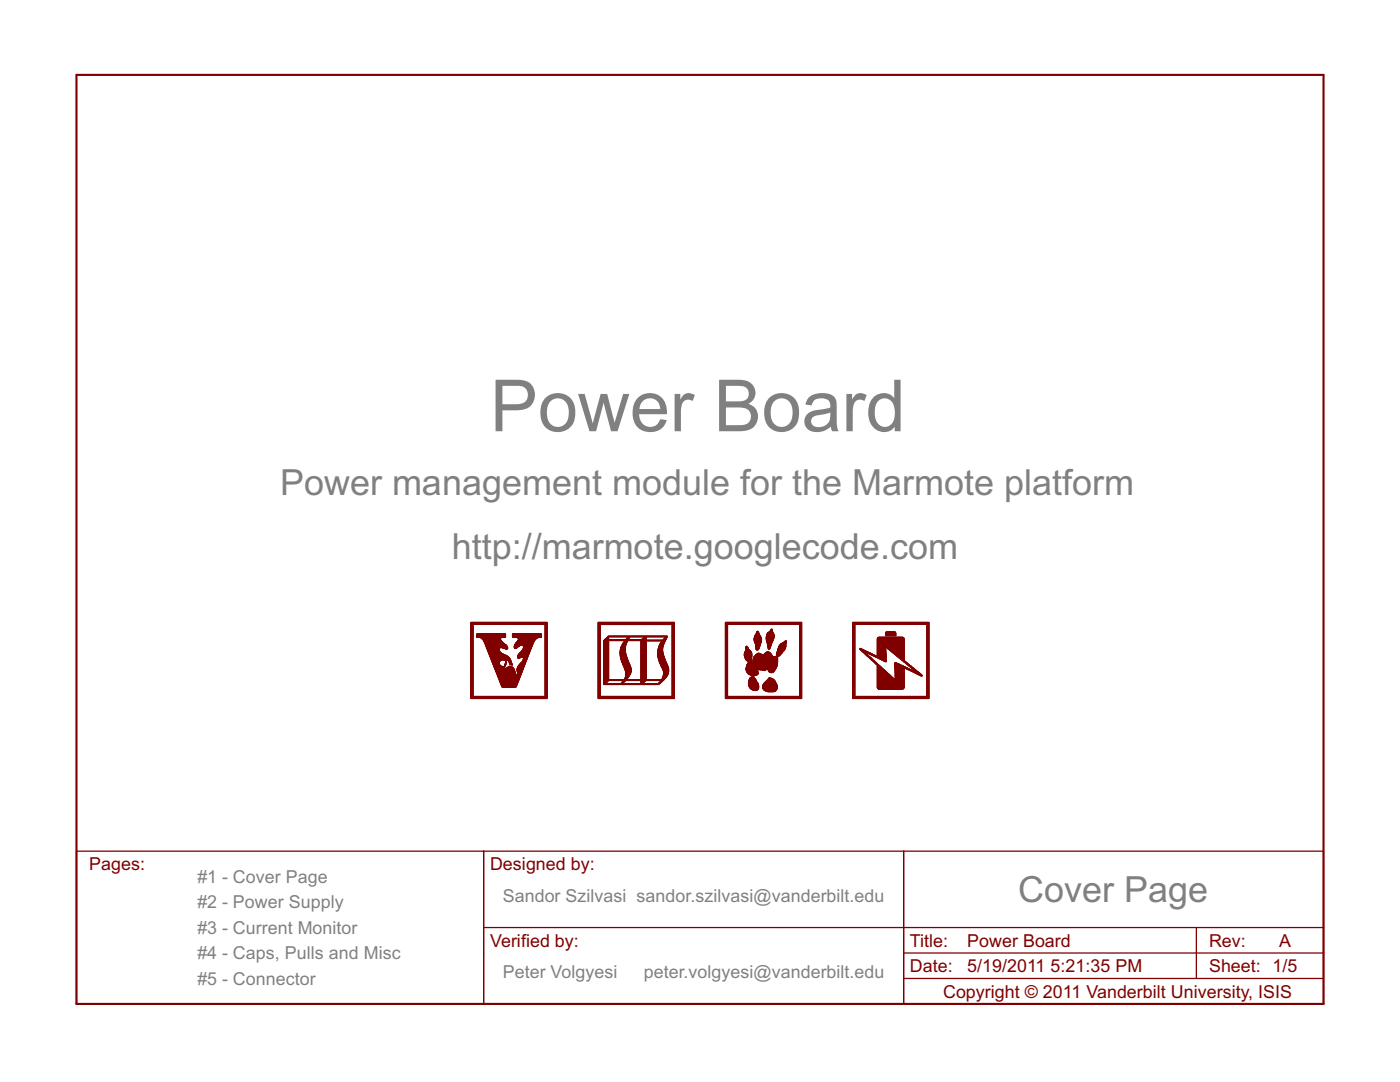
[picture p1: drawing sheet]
<svg xmlns="http://www.w3.org/2000/svg" width="279mm" height="216mm" viewBox="0 0 279 216" stroke-linecap="round" stroke-linejoin="round" font-family="sans-serif">
<defs><g id="words">
<text font-size="16" fill="#808080" x="97.8" y="86.1">Power Board</text>
<g font-size="8" fill="#808080">
<text x="55.9" y="98.7">Power management module for the Marmote platform</text>
<text x="90.2" y="111.4">http://marmote.googlecode.com</text>
<text x="203.2" y="180">Cover Page</text>
</g>
<g font-size="4" fill="#800000">
<text x="17.8" y="173.7">Pages:</text>
<text x="97.8" y="173.7">Designed by:</text>
<text x="97.8" y="188.9">Verified by:</text>
<text x="181.6" y="188.9">Title:</text>
<text x="193" y="188.9">Power Board</text>
<text x="241.3" y="188.9">Rev:</text>
<text x="255.3" y="188.9">A</text>
<text x="181.6" y="194">Date:</text>
<text x="193" y="194">5/19/2011</text>
<text x="209.7" y="194">5:21:35 PM</text>
<text x="241.3" y="194">Sheet: 1/5</text>
<text x="188.2" y="199.1">Copyright © 2011 Vanderbilt University, ISIS</text>
</g>
<g font-size="4" fill="#808080">
<text x="39.4" y="176.2">#1 - Cover Page</text>
<text x="39.4" y="181.3">#2 - Power Supply</text>
<text x="100.3" y="180">Sandor Szilvasi sandor.szilvasi@vanderbilt.edu</text>
<text x="39.4" y="186.4">#3 - Current Monitor</text>
<text x="39.4" y="191.4">#4 - Caps, Pulls and Misc</text>
<text x="39.4" y="196.5">#5 - Connector</text>
<text x="100.3" y="195.2">Peter Volgyesi</text>
<text x="128.5" y="195.2">peter.volgyesi@vanderbilt.edu</text>
</g>
</g></defs>
<g fill="#800000" stroke="#800000" stroke-width=".42">
<path d="M15.3 14.9h248.8z"/>
<path d="M264.1 14.9v185.4z"/>
<path d="M15.3 14.9v185.4z"/>
<path d="M15.3 200.3h248.8z"/>
</g>
<g fill="#800000" stroke="#800000" stroke-width=".25">
<path d="M180.3 195.2h58.5z"/>
<path d="M180.3 190.2v5z"/>
<path d="M180.3 190.2h58.5z"/>
<path d="M238.8 190.2v5z"/>
<path d="M238.8 195.2h25.3z"/>
<path d="M238.8 190.2h25.3z"/>
<path d="M264.1 190.2v5z"/>
<path d="M180.3 185.1v5.1z"/>
<path d="M180.3 169.8h83.8z"/>
<path d="M264.1 169.8v15.3z"/>
<path d="M180.3 185.1h58.5z"/>
<path d="M238.8 185.1h25.3z"/>
<path d="M180.3 169.8v15.3z"/>
<path d="M264.1 185.1v5.1z"/>
<path d="M180.3 195.2v5.1z"/>
<path d="M180.3 200.3h83.8z"/>
<path d="M264.1 195.2v5.1z"/>
<path d="M238.8 185.1v5.1z"/>
<path d="M96.5 190.2v5z"/>
<path d="M96.5 185.1v5.1z"/>
<path d="M96.5 169.8h83.8z"/>
<path d="M96.5 185.1h58.4z"/>
<path d="M154.9 185.1h25.4z"/>
<path d="M96.5 169.8v15.3z"/>
<path d="M96.5 195.2v5.1z"/>
<path d="M96.5 200.3h83.8z"/>
<path d="M15.3 169.8h81.2z"/>
<path d="M15.3 200.3h81.2z"/>
<path d="M15.3 169.8v30.5z"/>
<path d="M96.5 169.8v30.5z"/>
</g>
<g fill="#800000" stroke="#800000" stroke-width=".2">
<path d="M119.4 139.4h15.2z"/>
<path d="M119.4 139.3l15.2 .1z"/>
<path d="M119.4 139.3h15.2z"/>
<path d="M119.4 139.2l15.2 .1z"/>
<path d="M119.4 139.2h15.2z"/>
<path d="M119.4 139.1l15.2 .1z"/>
<path d="M119.4 139.1h15.2z"/>
<path d="M119.4 139l15.2 .1z"/>
<path d="M119.4 139h15.2z"/>
<path d="M119.4 138.9l15.2 .1z"/>
<path d="M119.4 138.9h.4z"/>
<path d="M134.1 138.9h.5z"/>
<path d="M119.4 138.8l.4 .1z"/>
<path d="M134.1 138.8l.5 .1z"/>
<path d="M119.4 138.8h.4z"/>
<path d="M134.1 138.8h.5z"/>
<path d="M119.4 138.7l.4 .1z"/>
<path d="M134.1 138.7l.5 .1z"/>
<path d="M119.4 138.7h.4z"/>
<path d="M134.1 138.7h.5z"/>
<path d="M119.4 138.6l.4 .1z"/>
<path d="M134.1 138.6l.5 .1z"/>
<path d="M119.4 138.6h.4z"/>
<path d="M134.1 138.6h.5z"/>
<path d="M119.4 138.5l.4 .1z"/>
<path d="M134.1 138.5l.5 .1z"/>
<path d="M119.4 138.5h.4z"/>
<path d="M134.1 138.5h.5z"/>
<path d="M119.4 138.4l.4 .1z"/>
<path d="M134.1 138.4l.5 .1z"/>
<path d="M119.4 138.4h.4z"/>
<path d="M134.1 138.4h.5z"/>
<path d="M119.4 138.3l.4 .1z"/>
<path d="M134.1 138.3l.5 .1z"/>
<path d="M119.4 138.3h.4z"/>
<path d="M134.1 138.3h.5z"/>
<path d="M119.4 138.2l.4 .1z"/>
<path d="M134.1 138.2l.5 .1z"/>
<path d="M119.4 138.2h.4z"/>
<path d="M134.1 138.2h.5z"/>
<path d="M119.4 138.1l.4 .1z"/>
<path d="M134.1 138.1l.5 .1z"/>
<path d="M119.4 138.1h.4z"/>
<path d="M134.1 138.1h.5z"/>
<path d="M119.4 138l.4 .1z"/>
<path d="M134.1 138l.5 .1z"/>
<path d="M119.4 138h.4z"/>
<path d="M134.1 138h.5z"/>
<path d="M119.4 137.9l.4 .1z"/>
<path d="M134.1 137.9l.5 .1z"/>
<path d="M119.4 137.9h.4z"/>
<path d="M134.1 137.9h.5z"/>
<path d="M119.4 137.8l.4 .1z"/>
<path d="M134.1 137.8l.5 .1z"/>
<path d="M119.4 137.8h.4z"/>
<path d="M134.1 137.8h.5z"/>
<path d="M119.4 137.7l.4 .1z"/>
<path d="M134.1 137.7l.5 .1z"/>
<path d="M119.4 137.7h.4z"/>
<path d="M134.1 137.7h.5z"/>
<path d="M119.4 137.6l.4 .1z"/>
<path d="M134.1 137.6l.5 .1z"/>
<path d="M119.4 137.6h.4z"/>
<path d="M134.1 137.6h.5z"/>
<path d="M119.4 137.5l.4 .1z"/>
<path d="M134.1 137.5l.5 .1z"/>
<path d="M119.4 137.5h.4z"/>
<path d="M134.1 137.5h.5z"/>
<path d="M119.4 137.4l.4 .1z"/>
<path d="M134.1 137.4l.5 .1z"/>
<path d="M119.4 137.4h.4z"/>
<path d="M134.1 137.4h.5z"/>
<path d="M119.4 137.3l.4 .1z"/>
<path d="M134.1 137.3l.5 .1z"/>
<path d="M119.4 137.3h.4z"/>
<path d="M134.1 137.3h.5z"/>
<path d="M119.4 137.2l.4 .1z"/>
<path d="M134.1 137.2l.5 .1z"/>
<path d="M119.4 137.2h.4z"/>
<path d="M134.1 137.2h.5z"/>
<path d="M119.4 137.1l.4 .1z"/>
<path d="M134.1 137.1l.5 .1z"/>
<path d="M119.4 137.1h.4z"/>
<path d="M134.1 137.1h.5z"/>
<path d="M119.4 137l.4 .1z"/>
<path d="M134.1 137l.5 .1z"/>
<path d="M119.4 137h.4z"/>
<path d="M134.1 137h.5z"/>
<path d="M119.4 136.9l.4 .1z"/>
<path d="M134.1 136.9l.5 .1z"/>
<path d="M119.4 136.9h.4z"/>
<path d="M134.1 136.9h.5z"/>
<path d="M119.4 136.8l.4 .1z"/>
<path d="M134.1 136.8l.5 .1z"/>
<path d="M119.4 136.8h.4z"/>
<path d="M134.1 136.8h.5z"/>
<path d="M119.4 136.7l.4 .1z"/>
<path d="M134.1 136.7l.5 .1z"/>
<path d="M119.4 136.7h.4z"/>
<path d="M134.1 136.7h.5z"/>
<path d="M119.4 136.6l.4 .1z"/>
<path d="M134.1 136.6l.5 .1z"/>
<path d="M119.4 136.6h.4z"/>
<path d="M120.5 136.6h11z"/>
<path d="M134.1 136.6h.5z"/>
<path d="M119.4 136.5l.4 .1z"/>
<path d="M120.5 136.5l11 .1z"/>
<path d="M134.1 136.5l.5 .1z"/>
<path d="M119.4 136.5h.4z"/>
<path d="M120.5 136.5h11.1z"/>
<path d="M134.1 136.5h.5z"/>
<path d="M119.4 136.4l.4 .1z"/>
<path d="M120.5 136.4l11.1 .1z"/>
<path d="M134.1 136.4l.5 .1z"/>
<path d="M119.4 136.4h.4z"/>
<path d="M120.5 136.4h.3z"/>
<path d="M123.9 136.4h.3z"/>
<path d="M127.9 136.4h.3z"/>
<path d="M131.3 136.4h.3z"/>
<path d="M134.1 136.4h.5z"/>
<path d="M120.5 136.4h.4z"/>
<path d="M123.9 136.4h.4z"/>
<path d="M131.4 136.4h.3z"/>
<path d="M119.4 136.3l.4 .1z"/>
<path d="M120.5 136.3l.4 .1z"/>
<path d="M124 136.3l.3 .1z"/>
<path d="M127.9 136.3l.4 .1z"/>
<path d="M131.4 136.3l.4 .1z"/>
<path d="M134.1 136.3l.5 .1z"/>
<path d="M119.4 136.3h.4z"/>
<path d="M120.5 136.3h.5z"/>
<path d="M124 136.3h.4z"/>
<path d="M127.9 136.3h.4z"/>
<path d="M131.5 136.3h.3z"/>
<path d="M134.1 136.3h.5z"/>
<path d="M119.4 136.2l.4 .1z"/>
<path d="M120.5 136.2l.5 .1z"/>
<path d="M124 136.2l.4 .1z"/>
<path d="M127.9 136.2l.5 .1z"/>
<path d="M131.5 136.2l.3 .1z"/>
<path d="M134.1 136.2l.5 .1z"/>
<path d="M119.4 136.2h.4z"/>
<path d="M120.5 136.2h.6z"/>
<path d="M124.1 136.2h.3z"/>
<path d="M127.9 136.2h.5z"/>
<path d="M131.6 136.2h.3z"/>
<path d="M134.1 136.2h.5z"/>
<path d="M119.4 136.1l.4 .1z"/>
<path d="M120.5 136.1l.6 .1z"/>
<path d="M124.1 136.1l.4 .1z"/>
<path d="M127.9 136.1l.6 .1z"/>
<path d="M131.6 136.1l.3 .1z"/>
<path d="M134.1 136.1l.5 .1z"/>
<path d="M119.4 136.1h.4z"/>
<path d="M120.5 136.1h.6z"/>
<path d="M124.1 136.1h.4z"/>
<path d="M127.9 136.1h.6z"/>
<path d="M131.6 136.1h.4z"/>
<path d="M134.1 136.1h.5z"/>
<path d="M120.5 136.1h.7z"/>
<path d="M124.1 136.1h.5z"/>
<path d="M127.9 136.1h.7z"/>
<path d="M131.7 136.1h.4z"/>
<path d="M119.4 136l.4 .1z"/>
<path d="M120.5 136l.7 .1z"/>
<path d="M124.2 136l.4 .1z"/>
<path d="M127.9 136l.7 .1z"/>
<path d="M131.7 136l.4 .1z"/>
<path d="M134.1 136l.5 .1z"/>
<path d="M119.4 136h.4z"/>
<path d="M120.5 136h.8z"/>
<path d="M124.2 136h.5z"/>
<path d="M127.9 136h.8z"/>
<path d="M131.8 136h.3z"/>
<path d="M134.1 136h.5z"/>
<path d="M119.4 135.9l.4 .1z"/>
<path d="M120.5 135.9l.8 .1z"/>
<path d="M124.3 135.9l.4 .1z"/>
<path d="M127.9 135.9l.9 .1z"/>
<path d="M131.8 135.9l.4 .1z"/>
<path d="M134.1 135.9l.5 .1z"/>
<path d="M119.4 135.9h.4z"/>
<path d="M120.5 135.9h.8z"/>
<path d="M124.3 135.9h.5z"/>
<path d="M127.9 135.9h.9z"/>
<path d="M131.8 135.9h.4z"/>
<path d="M134.1 135.9h.5z"/>
<path d="M119.4 135.8l.4 .1z"/>
<path d="M120.5 135.8l.9 .1z"/>
<path d="M124.3 135.8l.5 .1z"/>
<path d="M127.9 135.8l.9 .1z"/>
<path d="M131.8 135.8l.5 .1z"/>
<path d="M134.1 135.8l.5 .1z"/>
<path d="M119.4 135.8h.4z"/>
<path d="M120.5 135.8h.9z"/>
<path d="M124.4 135.8h.5z"/>
<path d="M127.9 135.8h1z"/>
<path d="M131.9 135.8h.4z"/>
<path d="M134.1 135.8h.5z"/>
<path d="M120.5 135.8h11.9z"/>
<path d="M119.4 135.7l.4 .1z"/>
<path d="M120.5 135.7l11.9 .1z"/>
<path d="M134.1 135.7l.5 .1z"/>
<path d="M119.4 135.7h.4z"/>
<path d="M120.5 135.7h11.9z"/>
<path d="M134.1 135.7h.5z"/>
<path d="M119.4 135.6l.4 .1z"/>
<path d="M120.5 135.6l12 .1z"/>
<path d="M134.1 135.6l.5 .1z"/>
<path d="M119.4 135.6h.4z"/>
<path d="M120.5 135.6h1z"/>
<path d="M124.5 135.6h.5z"/>
<path d="M127.9 135.6h1.1z"/>
<path d="M132.1 135.6h.5z"/>
<path d="M134.1 135.6h.5z"/>
<path d="M124.6 135.6h.5z"/>
<path d="M119.4 135.5l.4 .1z"/>
<path d="M120.5 135.5l1 .1z"/>
<path d="M124.6 135.5l.5 .1z"/>
<path d="M127.9 135.5l1.1 .1z"/>
<path d="M132.1 135.5l.5 .1z"/>
<path d="M134.1 135.5l.5 .1z"/>
<path d="M119.4 135.5h.4z"/>
<path d="M120.5 135.5h1z"/>
<path d="M124.6 135.5h.5z"/>
<path d="M127.9 135.5h1.1z"/>
<path d="M132.1 135.5h.6z"/>
<path d="M134.1 135.5h.5z"/>
<path d="M119.4 135.4l.4 .1z"/>
<path d="M120.5 135.4l1 .1z"/>
<path d="M124.7 135.4l.5 .1z"/>
<path d="M127.9 135.4l1.1 .1z"/>
<path d="M132.1 135.4l.6 .1z"/>
<path d="M134.1 135.4l.5 .1z"/>
<path d="M119.4 135.4h.4z"/>
<path d="M120.5 135.4h1z"/>
<path d="M124.7 135.4h.5z"/>
<path d="M127.9 135.4h1.1z"/>
<path d="M132.1 135.4h.6z"/>
<path d="M134.1 135.4h.5z"/>
<path d="M119.4 135.3l.4 .1z"/>
<path d="M120.5 135.3l1 .1z"/>
<path d="M124.7 135.3l.5 .1z"/>
<path d="M127.9 135.3l1.1 .1z"/>
<path d="M132.2 135.3l.6 .1z"/>
<path d="M134.1 135.3l.5 .1z"/>
<path d="M119.4 135.3h.4z"/>
<path d="M120.5 135.3h1z"/>
<path d="M124.7 135.3h.6z"/>
<path d="M127.9 135.3h1.1z"/>
<path d="M132.2 135.3h.6z"/>
<path d="M134.1 135.3h.5z"/>
<path d="M132.2 135.3h.7z"/>
<path d="M119.4 135.2l.4 .1z"/>
<path d="M120.5 135.2l1 .1z"/>
<path d="M124.7 135.2l.6 .1z"/>
<path d="M127.9 135.2l1.1 .1z"/>
<path d="M132.2 135.2l.7 .1z"/>
<path d="M134.1 135.2l.5 .1z"/>
<path d="M119.4 135.2h.4z"/>
<path d="M120.5 135.2h1z"/>
<path d="M124.8 135.2h.6z"/>
<path d="M127.9 135.2h1.1z"/>
<path d="M132.2 135.2h.7z"/>
<path d="M134.1 135.2h.5z"/>
<path d="M119.4 135.1l.4 .1z"/>
<path d="M120.5 135.1l1 .1z"/>
<path d="M124.8 135.1l.6 .1z"/>
<path d="M127.9 135.1l1.1 .1z"/>
<path d="M132.3 135.1l.6 .1z"/>
<path d="M134.1 135.1l.5 .1z"/>
<path d="M119.4 135.1h.4z"/>
<path d="M120.5 135.1h1z"/>
<path d="M124.8 135.1h.6z"/>
<path d="M127.9 135.1h1.1z"/>
<path d="M132.3 135.1h.7z"/>
<path d="M134.1 135.1h.5z"/>
<path d="M119.4 135l.4 .1z"/>
<path d="M120.5 135l1 .1z"/>
<path d="M124.8 135l.7 .1z"/>
<path d="M127.9 135l1.1 .1z"/>
<path d="M132.3 135l.7 .1z"/>
<path d="M134.1 135l.5 .1z"/>
<path d="M119.4 135h.4z"/>
<path d="M120.5 135h1z"/>
<path d="M124.8 135h.7z"/>
<path d="M127.9 135h1.1z"/>
<path d="M132.3 135h.7z"/>
<path d="M134.1 135h.5z"/>
<path d="M132.3 135h.8z"/>
<path d="M119.4 134.9l.4 .1z"/>
<path d="M120.5 134.9l1 .1z"/>
<path d="M124.9 134.9l.6 .1z"/>
<path d="M127.9 134.9l1.1 .1z"/>
<path d="M132.3 134.9l.8 .1z"/>
<path d="M134.1 134.9l.5 .1z"/>
<path d="M119.4 134.9h.4z"/>
<path d="M120.5 134.9h1z"/>
<path d="M124.9 134.9h.7z"/>
<path d="M127.9 134.9h1.1z"/>
<path d="M132.4 134.9h.7z"/>
<path d="M134.1 134.9h.5z"/>
<path d="M119.4 134.8l.4 .1z"/>
<path d="M120.5 134.8l1 .1z"/>
<path d="M124.9 134.8l.7 .1z"/>
<path d="M127.9 134.8l1.1 .1z"/>
<path d="M132.4 134.8l.8 .1z"/>
<path d="M134.1 134.8l.5 .1z"/>
<path d="M119.4 134.8h.4z"/>
<path d="M120.5 134.8h1z"/>
<path d="M124.9 134.8h.7z"/>
<path d="M127.9 134.8h1.1z"/>
<path d="M132.4 134.8h.8z"/>
<path d="M134.1 134.8h.5z"/>
<path d="M119.4 134.7l.4 .1z"/>
<path d="M120.5 134.7l1 .1z"/>
<path d="M124.9 134.7l.7 .1z"/>
<path d="M127.9 134.7l1.1 .1z"/>
<path d="M132.4 134.7l.8 .1z"/>
<path d="M134.1 134.7l.5 .1z"/>
<path d="M119.4 134.7h.4z"/>
<path d="M120.5 134.7h1z"/>
<path d="M124.9 134.7h.8z"/>
<path d="M127.9 134.7h1.1z"/>
<path d="M132.4 134.7h.8z"/>
<path d="M134.1 134.7h.5z"/>
<path d="M119.4 134.6l.4 .1z"/>
<path d="M120.5 134.6l1 .1z"/>
<path d="M124.9 134.6l.8 .1z"/>
<path d="M127.9 134.6l1.1 .1z"/>
<path d="M132.4 134.6l.9 .1z"/>
<path d="M134.1 134.6l.5 .1z"/>
<path d="M119.4 134.6h.4z"/>
<path d="M120.5 134.6h1z"/>
<path d="M124.9 134.6h.9z"/>
<path d="M127.9 134.6h1.1z"/>
<path d="M132.4 134.6h.9z"/>
<path d="M134.1 134.6h.5z"/>
<path d="M119.4 134.5l.4 .1z"/>
<path d="M120.5 134.5l1 .1z"/>
<path d="M124.9 134.5l.9 .1z"/>
<path d="M127.9 134.5l1.1 .1z"/>
<path d="M132.4 134.5l.9 .1z"/>
<path d="M134.1 134.5l.5 .1z"/>
<path d="M119.4 134.5h.4z"/>
<path d="M120.5 134.5h1z"/>
<path d="M124.9 134.5h.9z"/>
<path d="M127.9 134.5h1.1z"/>
<path d="M132.4 134.5h.9z"/>
<path d="M134.1 134.5h.5z"/>
<path d="M119.4 134.4l.4 .1z"/>
<path d="M120.5 134.4l1 .1z"/>
<path d="M124.9 134.4l.9 .1z"/>
<path d="M127.9 134.4l1.1 .1z"/>
<path d="M132.4 134.4l1 .1z"/>
<path d="M134.1 134.4l.5 .1z"/>
<path d="M119.4 134.4h.4z"/>
<path d="M120.5 134.4h1z"/>
<path d="M124.9 134.4h.9z"/>
<path d="M127.9 134.4h1.1z"/>
<path d="M132.4 134.4h1z"/>
<path d="M134.1 134.4h.5z"/>
<path d="M119.4 134.3l.4 .1z"/>
<path d="M120.5 134.3l1 .1z"/>
<path d="M124.9 134.3l1 .1z"/>
<path d="M127.9 134.3l1.1 .1z"/>
<path d="M132.4 134.3l1 .1z"/>
<path d="M134.1 134.3l.5 .1z"/>
<path d="M119.4 134.3h.4z"/>
<path d="M120.5 134.3h1z"/>
<path d="M124.9 134.3h1z"/>
<path d="M127.9 134.3h1.1z"/>
<path d="M132.4 134.3h1z"/>
<path d="M134.1 134.3h.5z"/>
<path d="M119.4 134.2l.4 .1z"/>
<path d="M120.5 134.2l1 .1z"/>
<path d="M124.9 134.2l1 .1z"/>
<path d="M127.9 134.2l1.1 .1z"/>
<path d="M132.4 134.2l1 .1z"/>
<path d="M134.1 134.2l.5 .1z"/>
<path d="M119.4 134.2h.4z"/>
<path d="M120.5 134.2h1z"/>
<path d="M124.9 134.2h1z"/>
<path d="M127.9 134.2h1.1z"/>
<path d="M132.4 134.2h1z"/>
<path d="M134.1 134.2h.5z"/>
<path d="M119.4 134.1l.4 .1z"/>
<path d="M120.5 134.1l1 .1z"/>
<path d="M124.9 134.1l1 .1z"/>
<path d="M127.9 134.1l1.1 .1z"/>
<path d="M132.4 134.1l1.1 .1z"/>
<path d="M134.1 134.1l.5 .1z"/>
<path d="M119.4 134.1h.4z"/>
<path d="M120.5 134.1h1z"/>
<path d="M124.9 134.1h1z"/>
<path d="M127.9 134.1h1.1z"/>
<path d="M132.4 134.1h1.1z"/>
<path d="M134.1 134.1h.5z"/>
<path d="M119.4 134l.4 .1z"/>
<path d="M120.5 134l1 .1z"/>
<path d="M124.9 134l1.1 .1z"/>
<path d="M127.9 134l1.1 .1z"/>
<path d="M132.4 134l1.1 .1z"/>
<path d="M134.1 134l.5 .1z"/>
<path d="M119.4 134h.4z"/>
<path d="M120.5 134h1z"/>
<path d="M124.8 134h1.2z"/>
<path d="M127.9 134h1.1z"/>
<path d="M132.4 134h1.1z"/>
<path d="M134.1 134h.5z"/>
<path d="M119.4 133.9l.4 .1z"/>
<path d="M120.5 133.9l1 .1z"/>
<path d="M124.8 133.9l1.2 .1z"/>
<path d="M127.9 133.9l1.1 .1z"/>
<path d="M132.4 133.9l1.1 .1z"/>
<path d="M134.1 133.9l.5 .1z"/>
<path d="M119.4 133.9h.4z"/>
<path d="M120.5 133.9h1z"/>
<path d="M124.8 133.9h1.2z"/>
<path d="M127.9 133.9h1.1z"/>
<path d="M132.4 133.9h1.1z"/>
<path d="M134.1 133.9h.5z"/>
<path d="M119.4 133.8l.4 .1z"/>
<path d="M120.5 133.8l1 .1z"/>
<path d="M124.8 133.8l1.2 .1z"/>
<path d="M127.9 133.8l1.1 .1z"/>
<path d="M132.4 133.8l1.1 .1z"/>
<path d="M134.1 133.8l.5 .1z"/>
<path d="M119.4 133.8h.4z"/>
<path d="M120.5 133.8h1z"/>
<path d="M124.8 133.8h1.2z"/>
<path d="M127.9 133.8h1.1z"/>
<path d="M132.4 133.8h1.1z"/>
<path d="M134.1 133.8h.5z"/>
<path d="M119.4 133.7l.4 .1z"/>
<path d="M120.5 133.7l1 .1z"/>
<path d="M124.8 133.7l1.2 .1z"/>
<path d="M127.9 133.7l1.1 .1z"/>
<path d="M132.4 133.7l1.1 .1z"/>
<path d="M134.1 133.7l.5 .1z"/>
<path d="M119.4 133.7h.4z"/>
<path d="M120.5 133.7h1z"/>
<path d="M124.7 133.7h1.3z"/>
<path d="M127.9 133.7h1.1z"/>
<path d="M132.3 133.7h1.2z"/>
<path d="M134.1 133.7h.5z"/>
<path d="M119.4 133.6l.4 .1z"/>
<path d="M120.5 133.6l1 .1z"/>
<path d="M124.7 133.6l1.3 .1z"/>
<path d="M127.9 133.6l1.1 .1z"/>
<path d="M132.3 133.6l1.2 .1z"/>
<path d="M134.1 133.6l.5 .1z"/>
<path d="M119.4 133.6h.4z"/>
<path d="M120.5 133.6h1z"/>
<path d="M124.7 133.6h1.3z"/>
<path d="M127.9 133.6h1.1z"/>
<path d="M132.3 133.6h1.2z"/>
<path d="M134.1 133.6h.5z"/>
<path d="M119.4 133.5l.4 .1z"/>
<path d="M120.5 133.5l1 .1z"/>
<path d="M124.7 133.5l1.3 .1z"/>
<path d="M127.9 133.5l1.1 .1z"/>
<path d="M132.3 133.5l1.2 .1z"/>
<path d="M134.1 133.5l.5 .1z"/>
<path d="M119.4 133.5h.4z"/>
<path d="M120.5 133.5h1z"/>
<path d="M124.7 133.5h1.3z"/>
<path d="M127.9 133.5h1.1z"/>
<path d="M132.2 133.5h1.3z"/>
<path d="M134.1 133.5h.5z"/>
<path d="M119.4 133.4l.4 .1z"/>
<path d="M120.5 133.4l1 .1z"/>
<path d="M124.7 133.4l1.3 .1z"/>
<path d="M127.9 133.4l1.1 .1z"/>
<path d="M132.2 133.4l1.3 .1z"/>
<path d="M134.1 133.4l.5 .1z"/>
<path d="M119.4 133.4h.4z"/>
<path d="M120.5 133.4h1z"/>
<path d="M124.7 133.4h1.3z"/>
<path d="M127.9 133.4h1.1z"/>
<path d="M132.2 133.4h1.3z"/>
<path d="M134.1 133.4h.5z"/>
<path d="M119.4 133.3l.4 .1z"/>
<path d="M120.5 133.3l1 .1z"/>
<path d="M124.7 133.3l1.3 .1z"/>
<path d="M127.9 133.3l1.1 .1z"/>
<path d="M132.2 133.3l1.2 .1z"/>
<path d="M134.1 133.3l.5 .1z"/>
<path d="M119.4 133.3h.4z"/>
<path d="M120.5 133.3h1z"/>
<path d="M124.6 133.3h1.3z"/>
<path d="M127.9 133.3h1.1z"/>
<path d="M132.1 133.3h1.3z"/>
<path d="M134.1 133.3h.5z"/>
<path d="M119.4 133.2l.4 .1z"/>
<path d="M120.5 133.2l1 .1z"/>
<path d="M124.6 133.2l1.3 .1z"/>
<path d="M127.9 133.2l1.1 .1z"/>
<path d="M132.1 133.2l1.3 .1z"/>
<path d="M134.1 133.2l.5 .1z"/>
<path d="M119.4 133.2h.4z"/>
<path d="M120.5 133.2h1z"/>
<path d="M124.6 133.2h1.3z"/>
<path d="M127.9 133.2h1.1z"/>
<path d="M132.1 133.2h1.3z"/>
<path d="M134.1 133.2h.5z"/>
<path d="M119.4 133.1l.4 .1z"/>
<path d="M120.5 133.1l1 .1z"/>
<path d="M124.6 133.1l1.3 .1z"/>
<path d="M127.9 133.1l1.1 .1z"/>
<path d="M132.1 133.1l1.3 .1z"/>
<path d="M134.1 133.1l.5 .1z"/>
<path d="M119.4 133.1h.4z"/>
<path d="M120.5 133.1h1z"/>
<path d="M124.5 133.1h1.4z"/>
<path d="M127.9 133.1h1.1z"/>
<path d="M132.1 133.1h1.3z"/>
<path d="M134.1 133.1h.5z"/>
<path d="M132 133.1h1.3z"/>
<path d="M119.4 133l.4 .1z"/>
<path d="M120.5 133l1 .1z"/>
<path d="M124.5 133l1.3 .1z"/>
<path d="M127.9 133l1.1 .1z"/>
<path d="M132 133l1.3 .1z"/>
<path d="M134.1 133l.5 .1z"/>
<path d="M119.4 133h.4z"/>
<path d="M120.5 133h1z"/>
<path d="M124.5 133h1.3z"/>
<path d="M127.9 133h1.1z"/>
<path d="M132 133h1.3z"/>
<path d="M134.1 133h.5z"/>
<path d="M119.4 132.9l.4 .1z"/>
<path d="M120.5 132.9l1 .1z"/>
<path d="M124.4 132.9l1.4 .1z"/>
<path d="M127.9 132.9l1.1 .1z"/>
<path d="M131.9 132.9l1.4 .1z"/>
<path d="M134.1 132.9l.5 .1z"/>
<path d="M119.4 132.9h.4z"/>
<path d="M120.5 132.9h1z"/>
<path d="M124.4 132.9h1.4z"/>
<path d="M127.9 132.9h1.1z"/>
<path d="M131.9 132.9h1.4z"/>
<path d="M134.1 132.9h.5z"/>
<path d="M119.4 132.8l.4 .1z"/>
<path d="M120.5 132.8l1 .1z"/>
<path d="M124.4 132.8l1.4 .1z"/>
<path d="M127.9 132.8l1.1 .1z"/>
<path d="M131.9 132.8l1.4 .1z"/>
<path d="M134.1 132.8l.5 .1z"/>
<path d="M119.4 132.8h.4z"/>
<path d="M120.5 132.8h1z"/>
<path d="M124.4 132.8h1.4z"/>
<path d="M127.9 132.8h1.1z"/>
<path d="M131.9 132.8h1.3z"/>
<path d="M134.1 132.8h.5z"/>
<path d="M119.4 132.7l.4 .1z"/>
<path d="M120.5 132.7l1 .1z"/>
<path d="M124.4 132.7l1.4 .1z"/>
<path d="M127.9 132.7l1.1 .1z"/>
<path d="M131.8 132.7l1.4 .1z"/>
<path d="M134.1 132.7l.5 .1z"/>
<path d="M119.4 132.7h.4z"/>
<path d="M120.5 132.7h1z"/>
<path d="M124.4 132.7h1.3z"/>
<path d="M127.9 132.7h1.1z"/>
<path d="M131.8 132.7h1.4z"/>
<path d="M134.1 132.7h.5z"/>
<path d="M119.4 132.6l.4 .1z"/>
<path d="M120.5 132.6l1 .1z"/>
<path d="M124.3 132.6l1.4 .1z"/>
<path d="M127.9 132.6l1.1 .1z"/>
<path d="M131.8 132.6l1.4 .1z"/>
<path d="M134.1 132.6l.5 .1z"/>
<path d="M119.4 132.6h.4z"/>
<path d="M120.5 132.6h1z"/>
<path d="M124.3 132.6h1.4z"/>
<path d="M127.9 132.6h1.1z"/>
<path d="M131.8 132.6h1.4z"/>
<path d="M134.1 132.6h.5z"/>
<path d="M119.4 132.5l.4 .1z"/>
<path d="M120.5 132.5l1 .1z"/>
<path d="M124.3 132.5l1.4 .1z"/>
<path d="M127.9 132.5l1.1 .1z"/>
<path d="M131.8 132.5l1.4 .1z"/>
<path d="M134.1 132.5l.5 .1z"/>
<path d="M119.4 132.5h.4z"/>
<path d="M120.5 132.5h1z"/>
<path d="M124.3 132.5h1.4z"/>
<path d="M127.9 132.5h1.1z"/>
<path d="M131.8 132.5h1.3z"/>
<path d="M134.1 132.5h.5z"/>
<path d="M124.3 132.5h1.3z"/>
<path d="M119.4 132.4l.4 .1z"/>
<path d="M120.5 132.4l1 .1z"/>
<path d="M124.2 132.4l1.4 .1z"/>
<path d="M127.9 132.4l1.1 .1z"/>
<path d="M131.7 132.4l1.4 .1z"/>
<path d="M134.1 132.4l.5 .1z"/>
<path d="M119.4 132.4h.4z"/>
<path d="M120.5 132.4h1z"/>
<path d="M124.2 132.4h1.4z"/>
<path d="M127.9 132.4h1.1z"/>
<path d="M131.7 132.4h1.4z"/>
<path d="M134.1 132.4h.5z"/>
<path d="M119.4 132.3l.4 .1z"/>
<path d="M120.5 132.3l1 .1z"/>
<path d="M124.2 132.3l1.4 .1z"/>
<path d="M127.9 132.3l1.1 .1z"/>
<path d="M131.7 132.3l1.3 .1z"/>
<path d="M134.1 132.3l.5 .1z"/>
<path d="M119.4 132.3h.4z"/>
<path d="M120.5 132.3h1z"/>
<path d="M124.2 132.3h1.3z"/>
<path d="M127.9 132.3h1.1z"/>
<path d="M131.7 132.3h1.3z"/>
<path d="M134.1 132.3h.5z"/>
<path d="M119.4 132.2l.4 .1z"/>
<path d="M120.5 132.2l1 .1z"/>
<path d="M124.2 132.2l1.3 .1z"/>
<path d="M127.9 132.2l1.1 .1z"/>
<path d="M131.7 132.2l1.3 .1z"/>
<path d="M134.1 132.2l.5 .1z"/>
<path d="M119.4 132.2h.4z"/>
<path d="M120.5 132.2h1z"/>
<path d="M124.1 132.2h1.4z"/>
<path d="M127.9 132.2h1.1z"/>
<path d="M131.6 132.2h1.4z"/>
<path d="M134.1 132.2h.5z"/>
<path d="M119.4 132.1l.4 .1z"/>
<path d="M120.5 132.1l1 .1z"/>
<path d="M124.1 132.1l1.4 .1z"/>
<path d="M127.9 132.1l1.1 .1z"/>
<path d="M131.6 132.1l1.3 .1z"/>
<path d="M134.1 132.1l.5 .1z"/>
<path d="M119.4 132.1h.4z"/>
<path d="M120.5 132.1h1z"/>
<path d="M124.1 132.1h1.4z"/>
<path d="M127.9 132.1h1.1z"/>
<path d="M131.6 132.1h1.3z"/>
<path d="M134.1 132.1h.5z"/>
<path d="M119.4 132l.4 .1z"/>
<path d="M120.5 132l1 .1z"/>
<path d="M124.1 132l1.4 .1z"/>
<path d="M127.9 132l1.1 .1z"/>
<path d="M131.6 132l1.3 .1z"/>
<path d="M134.1 132l.5 .1z"/>
<path d="M119.4 132h.4z"/>
<path d="M120.5 132h1z"/>
<path d="M124.1 132h1.3z"/>
<path d="M127.9 132h1.1z"/>
<path d="M131.6 132h1.3z"/>
<path d="M134.1 132h.5z"/>
<path d="M119.4 131.9l.4 .1z"/>
<path d="M120.5 131.9l1 .1z"/>
<path d="M124.1 131.9l1.3 .1z"/>
<path d="M127.9 131.9l1.1 .1z"/>
<path d="M131.6 131.9l1.3 .1z"/>
<path d="M134.1 131.9l.5 .1z"/>
<path d="M119.4 131.9h.4z"/>
<path d="M120.5 131.9h1z"/>
<path d="M124 131.9h1.4z"/>
<path d="M127.9 131.9h1.1z"/>
<path d="M131.5 131.9h1.4z"/>
<path d="M134.1 131.9h.5z"/>
<path d="M119.4 131.8l.4 .1z"/>
<path d="M120.5 131.8l1 .1z"/>
<path d="M124 131.8l1.4 .1z"/>
<path d="M127.9 131.8l1.1 .1z"/>
<path d="M131.5 131.8l1.3 .1z"/>
<path d="M134.1 131.8l.5 .1z"/>
<path d="M119.4 131.8h.4z"/>
<path d="M120.5 131.8h1z"/>
<path d="M124 131.8h1.3z"/>
<path d="M127.9 131.8h1.1z"/>
<path d="M131.5 131.8h1.3z"/>
<path d="M134.1 131.8h.5z"/>
<path d="M119.4 131.7l.4 .1z"/>
<path d="M120.5 131.7l1 .1z"/>
<path d="M124 131.7l1.3 .1z"/>
<path d="M127.9 131.7l1.1 .1z"/>
<path d="M131.5 131.7l1.3 .1z"/>
<path d="M134.1 131.7l.5 .1z"/>
<path d="M119.4 131.7h.4z"/>
<path d="M120.5 131.7h1z"/>
<path d="M124 131.7h1.3z"/>
<path d="M127.9 131.7h1.1z"/>
<path d="M131.5 131.7h1.3z"/>
<path d="M134.1 131.7h.5z"/>
<path d="M131.4 131.7h1.4z"/>
<path d="M119.4 131.6l.4 .1z"/>
<path d="M120.5 131.6l1 .1z"/>
<path d="M123.9 131.6l1.4 .1z"/>
<path d="M127.9 131.6l1.1 .1z"/>
<path d="M131.4 131.6l1.3 .1z"/>
<path d="M134.1 131.6l.5 .1z"/>
<path d="M119.4 131.6h.4z"/>
<path d="M120.5 131.6h1z"/>
<path d="M123.9 131.6h1.3z"/>
<path d="M127.9 131.6h1.1z"/>
<path d="M131.4 131.6h1.3z"/>
<path d="M134.1 131.6h.5z"/>
<path d="M119.4 131.5l.4 .1z"/>
<path d="M120.5 131.5l1 .1z"/>
<path d="M123.9 131.5l1.3 .1z"/>
<path d="M127.9 131.5l1.1 .1z"/>
<path d="M131.4 131.5l1.3 .1z"/>
<path d="M134.1 131.5l.5 .1z"/>
<path d="M119.4 131.5h.4z"/>
<path d="M120.5 131.5h1z"/>
<path d="M123.9 131.5h1.3z"/>
<path d="M127.9 131.5h1.1z"/>
<path d="M131.4 131.5h1.3z"/>
<path d="M134.1 131.5h.5z"/>
<path d="M119.4 131.4l.4 .1z"/>
<path d="M120.5 131.4l1 .1z"/>
<path d="M123.9 131.4l1.3 .1z"/>
<path d="M127.9 131.4l1.1 .1z"/>
<path d="M131.4 131.4l1.3 .1z"/>
<path d="M134.1 131.4l.5 .1z"/>
<path d="M119.4 131.4h.4z"/>
<path d="M120.5 131.4h1z"/>
<path d="M123.9 131.4h1.3z"/>
<path d="M127.9 131.4h1.1z"/>
<path d="M131.4 131.4h1.3z"/>
<path d="M134.1 131.4h.5z"/>
<path d="M119.4 131.3l.4 .1z"/>
<path d="M120.5 131.3l1 .1z"/>
<path d="M123.9 131.3l1.3 .1z"/>
<path d="M127.9 131.3l1.1 .1z"/>
<path d="M131.3 131.3l1.4 .1z"/>
<path d="M134.1 131.3l.5 .1z"/>
<path d="M119.4 131.3h.4z"/>
<path d="M120.5 131.3h1z"/>
<path d="M123.8 131.3h1.4z"/>
<path d="M127.9 131.3h1.1z"/>
<path d="M131.3 131.3h1.3z"/>
<path d="M134.1 131.3h.5z"/>
<path d="M119.4 131.2l.4 .1z"/>
<path d="M120.5 131.2l1 .1z"/>
<path d="M123.8 131.2l1.4 .1z"/>
<path d="M127.9 131.2l1.1 .1z"/>
<path d="M131.3 131.2l1.3 .1z"/>
<path d="M134.1 131.2l.5 .1z"/>
<path d="M119.4 131.2h.4z"/>
<path d="M120.5 131.2h1z"/>
<path d="M123.8 131.2h1.3z"/>
<path d="M127.9 131.2h1.1z"/>
<path d="M131.3 131.2h1.3z"/>
<path d="M134.1 131.2h.5z"/>
<path d="M119.4 131.1l.4 .1z"/>
<path d="M120.5 131.1l1 .1z"/>
<path d="M123.8 131.1l1.3 .1z"/>
<path d="M127.9 131.1l1.1 .1z"/>
<path d="M131.3 131.1l1.3 .1z"/>
<path d="M134.1 131.1l.5 .1z"/>
<path d="M119.4 131.1h.4z"/>
<path d="M120.5 131.1h1z"/>
<path d="M123.8 131.1h1.3z"/>
<path d="M127.9 131.1h1.1z"/>
<path d="M131.3 131.1h1.3z"/>
<path d="M134.1 131.1h.5z"/>
<path d="M119.4 131l.4 .1z"/>
<path d="M120.5 131l1 .1z"/>
<path d="M123.8 131l1.3 .1z"/>
<path d="M127.9 131l1.1 .1z"/>
<path d="M131.3 131l1.2 .1z"/>
<path d="M134.1 131l.5 .1z"/>
<path d="M119.4 131h.4z"/>
<path d="M120.5 131h1z"/>
<path d="M123.8 131h1.3z"/>
<path d="M127.9 131h1.1z"/>
<path d="M131.3 131h1.2z"/>
<path d="M134.1 131h.5z"/>
<path d="M119.4 130.9l.4 .1z"/>
<path d="M120.5 130.9l1 .1z"/>
<path d="M123.8 130.9l1.2 .1z"/>
<path d="M127.9 130.9l1.1 .1z"/>
<path d="M131.3 130.9l1.2 .1z"/>
<path d="M134.1 130.9l.5 .1z"/>
<path d="M119.4 130.9h.4z"/>
<path d="M120.5 130.9h1z"/>
<path d="M123.8 130.9h1.2z"/>
<path d="M127.9 130.9h1.1z"/>
<path d="M131.3 130.9h1.2z"/>
<path d="M134.1 130.9h.5z"/>
<path d="M119.4 130.8l.4 .1z"/>
<path d="M120.5 130.8l1 .1z"/>
<path d="M123.8 130.8l1.2 .1z"/>
<path d="M127.9 130.8l1.1 .1z"/>
<path d="M131.3 130.8l1.2 .1z"/>
<path d="M134.1 130.8l.5 .1z"/>
<path d="M119.4 130.8h.4z"/>
<path d="M120.5 130.8h1z"/>
<path d="M123.8 130.8h1.2z"/>
<path d="M127.9 130.8h1.1z"/>
<path d="M131.3 130.8h1.1z"/>
<path d="M134.1 130.8h.5z"/>
<path d="M119.4 130.7l.4 .1z"/>
<path d="M120.5 130.7l1 .1z"/>
<path d="M123.8 130.7l1.2 .1z"/>
<path d="M127.9 130.7l1.1 .1z"/>
<path d="M131.3 130.7l1.1 .1z"/>
<path d="M134.1 130.7l.5 .1z"/>
<path d="M119.4 130.7h.4z"/>
<path d="M120.5 130.7h1z"/>
<path d="M123.8 130.7h1.1z"/>
<path d="M127.9 130.7h1.1z"/>
<path d="M131.3 130.7h1.1z"/>
<path d="M134.1 130.7h.5z"/>
<path d="M119.4 130.6l.4 .1z"/>
<path d="M120.5 130.6l1 .1z"/>
<path d="M123.8 130.6l1.1 .1z"/>
<path d="M127.9 130.6l1.1 .1z"/>
<path d="M131.3 130.6l1.1 .1z"/>
<path d="M134.1 130.6l.5 .1z"/>
<path d="M119.4 130.6h.4z"/>
<path d="M120.5 130.6h1z"/>
<path d="M123.8 130.6h1.1z"/>
<path d="M127.9 130.6h1.1z"/>
<path d="M131.3 130.6h1.1z"/>
<path d="M134.1 130.6h.5z"/>
<path d="M119.4 130.5l.4 .1z"/>
<path d="M120.5 130.5l1 .1z"/>
<path d="M123.8 130.5l1.1 .1z"/>
<path d="M127.9 130.5l1.1 .1z"/>
<path d="M131.3 130.5l1.1 .1z"/>
<path d="M134.1 130.5l.5 .1z"/>
<path d="M119.4 130.5h.4z"/>
<path d="M120.5 130.5h1z"/>
<path d="M123.8 130.5h1.1z"/>
<path d="M127.9 130.5h1.1z"/>
<path d="M131.3 130.5h1.1z"/>
<path d="M134.1 130.5h.5z"/>
<path d="M119.4 130.4l.4 .1z"/>
<path d="M120.5 130.4l1 .1z"/>
<path d="M123.8 130.4l1.1 .1z"/>
<path d="M127.9 130.4l1.1 .1z"/>
<path d="M131.3 130.4l1.1 .1z"/>
<path d="M134.1 130.4l.5 .1z"/>
<path d="M119.4 130.4h.4z"/>
<path d="M120.5 130.4h1z"/>
<path d="M123.7 130.4h1.2z"/>
<path d="M127.9 130.4h1.1z"/>
<path d="M131.3 130.4h1.1z"/>
<path d="M134.1 130.4h.5z"/>
<path d="M119.4 130.3l.4 .1z"/>
<path d="M120.5 130.3l1 .1z"/>
<path d="M123.7 130.3l1.2 .1z"/>
<path d="M127.9 130.3l1.1 .1z"/>
<path d="M131.3 130.3l1.1 .1z"/>
<path d="M134.1 130.3l.5 .1z"/>
<path d="M119.4 130.3h.4z"/>
<path d="M120.5 130.3h1z"/>
<path d="M123.7 130.3h1.2z"/>
<path d="M127.9 130.3h1.1z"/>
<path d="M131.3 130.3h1z"/>
<path d="M134.1 130.3h.5z"/>
<path d="M119.4 130.2l.4 .1z"/>
<path d="M120.5 130.2l1 .1z"/>
<path d="M123.7 130.2l1.2 .1z"/>
<path d="M127.9 130.2l1.1 .1z"/>
<path d="M131.3 130.2l1 .1z"/>
<path d="M134.1 130.2l.5 .1z"/>
<path d="M119.4 130.2h.4z"/>
<path d="M120.5 130.2h1z"/>
<path d="M123.7 130.2h1.2z"/>
<path d="M127.9 130.2h1.1z"/>
<path d="M131.3 130.2h1z"/>
<path d="M134.1 130.2h.5z"/>
<path d="M119.4 130.1l.4 .1z"/>
<path d="M120.5 130.1l1 .1z"/>
<path d="M123.7 130.1l1.1 .1z"/>
<path d="M127.9 130.1l1.1 .1z"/>
<path d="M131.3 130.1l1 .1z"/>
<path d="M134.1 130.1l.5 .1z"/>
<path d="M119.4 130.1h.4z"/>
<path d="M120.5 130.1h1z"/>
<path d="M123.8 130.1h1z"/>
<path d="M127.9 130.1h1.1z"/>
<path d="M131.3 130.1h1z"/>
<path d="M134.1 130.1h.5z"/>
<path d="M119.4 130l.4 .1z"/>
<path d="M120.5 130l1 .1z"/>
<path d="M123.8 130l1 .1z"/>
<path d="M127.9 130l1.1 .1z"/>
<path d="M131.3 130l1 .1z"/>
<path d="M134.1 130l.5 .1z"/>
<path d="M119.4 130h.4z"/>
<path d="M120.5 130h1z"/>
<path d="M123.8 130h1z"/>
<path d="M127.9 130h1.1z"/>
<path d="M131.3 130h1z"/>
<path d="M134.1 130h.5z"/>
<path d="M119.4 129.9l.4 .1z"/>
<path d="M120.5 129.9l1 .1z"/>
<path d="M123.8 129.9l1 .1z"/>
<path d="M127.9 129.9l1.1 .1z"/>
<path d="M131.3 129.9l1 .1z"/>
<path d="M134.1 129.9l.5 .1z"/>
<path d="M119.4 129.9h.4z"/>
<path d="M120.5 129.9h1z"/>
<path d="M123.8 129.9h1z"/>
<path d="M127.9 129.9h1.1z"/>
<path d="M131.3 129.9h1z"/>
<path d="M134.1 129.9h.5z"/>
<path d="M119.4 129.8l.4 .1z"/>
<path d="M120.5 129.8l1 .1z"/>
<path d="M123.8 129.8l1 .1z"/>
<path d="M127.9 129.8l1.1 .1z"/>
<path d="M131.3 129.8l1 .1z"/>
<path d="M134.1 129.8l.5 .1z"/>
<path d="M119.4 129.8h.4z"/>
<path d="M120.5 129.8h1z"/>
<path d="M123.8 129.8h1z"/>
<path d="M127.9 129.8h1.1z"/>
<path d="M131.3 129.8h1z"/>
<path d="M134.1 129.8h.5z"/>
<path d="M131.3 129.8h.9z"/>
<path d="M119.4 129.7l.4 .1z"/>
<path d="M120.5 129.7l1 .1z"/>
<path d="M123.8 129.7l1 .1z"/>
<path d="M127.9 129.7l1.1 .1z"/>
<path d="M131.3 129.7l.9 .1z"/>
<path d="M134.1 129.7l.5 .1z"/>
<path d="M119.4 129.7h.4z"/>
<path d="M120.5 129.7h1z"/>
<path d="M123.8 129.7h1z"/>
<path d="M127.9 129.7h1.1z"/>
<path d="M131.3 129.7h.9z"/>
<path d="M134.1 129.7h.5z"/>
<path d="M119.4 129.6l.4 .1z"/>
<path d="M120.5 129.6l1 .1z"/>
<path d="M123.8 129.6l1 .1z"/>
<path d="M127.9 129.6l1.1 .1z"/>
<path d="M131.3 129.6l.9 .1z"/>
<path d="M134.1 129.6l.5 .1z"/>
<path d="M119.4 129.6h.4z"/>
<path d="M120.5 129.6h1z"/>
<path d="M123.8 129.6h1z"/>
<path d="M127.9 129.6h1.1z"/>
<path d="M131.3 129.6h.9z"/>
<path d="M134.1 129.6h.5z"/>
<path d="M119.4 129.5l.4 .1z"/>
<path d="M120.5 129.5l1 .1z"/>
<path d="M123.8 129.5l1 .1z"/>
<path d="M127.9 129.5l1.1 .1z"/>
<path d="M131.3 129.5l.9 .1z"/>
<path d="M134.1 129.5l.5 .1z"/>
<path d="M119.4 129.5h.4z"/>
<path d="M120.5 129.5h1z"/>
<path d="M123.8 129.5h1z"/>
<path d="M127.9 129.5h1.1z"/>
<path d="M131.3 129.5h.9z"/>
<path d="M134.1 129.5h.5z"/>
<path d="M131.3 129.5h1z"/>
<path d="M119.4 129.4l.4 .1z"/>
<path d="M120.5 129.4l1 .1z"/>
<path d="M123.8 129.4l1 .1z"/>
<path d="M127.9 129.4l1.1 .1z"/>
<path d="M131.3 129.4l1 .1z"/>
<path d="M134.1 129.4l.5 .1z"/>
<path d="M119.4 129.4h.4z"/>
<path d="M120.5 129.4h1z"/>
<path d="M123.8 129.4h1z"/>
<path d="M127.9 129.4h1.1z"/>
<path d="M131.4 129.4h.9z"/>
<path d="M134.1 129.4h.5z"/>
<path d="M119.4 129.3l.4 .1z"/>
<path d="M120.5 129.3l1 .1z"/>
<path d="M123.8 129.3l1 .1z"/>
<path d="M127.9 129.3l1.1 .1z"/>
<path d="M131.4 129.3l.9 .1z"/>
<path d="M134.1 129.3l.5 .1z"/>
<path d="M119.4 129.3h.4z"/>
<path d="M120.5 129.3h1z"/>
<path d="M123.9 129.3h.9z"/>
<path d="M127.9 129.3h1.1z"/>
<path d="M131.4 129.3h.9z"/>
<path d="M134.1 129.3h.5z"/>
<path d="M119.4 129.2l.4 .1z"/>
<path d="M120.5 129.2l1 .1z"/>
<path d="M123.9 129.2l.9 .1z"/>
<path d="M127.9 129.2l1.1 .1z"/>
<path d="M131.4 129.2l.9 .1z"/>
<path d="M134.1 129.2l.5 .1z"/>
<path d="M119.4 129.2h.4z"/>
<path d="M120.5 129.2h1z"/>
<path d="M123.9 129.2h.9z"/>
<path d="M127.9 129.2h1.1z"/>
<path d="M131.4 129.2h.9z"/>
<path d="M134.1 129.2h.5z"/>
<path d="M119.4 129.1l.4 .1z"/>
<path d="M120.5 129.1l1 .1z"/>
<path d="M123.9 129.1l.9 .1z"/>
<path d="M127.9 129.1l1.1 .1z"/>
<path d="M131.4 129.1l.9 .1z"/>
<path d="M134.1 129.1l.5 .1z"/>
<path d="M119.4 129.1h.4z"/>
<path d="M120.5 129.1h1z"/>
<path d="M123.9 129.1h.9z"/>
<path d="M127.9 129.1h1.1z"/>
<path d="M131.5 129.1h.8z"/>
<path d="M134.1 129.1h.5z"/>
<path d="M119.4 129l.4 .1z"/>
<path d="M120.5 129l1 .1z"/>
<path d="M124 129l.8 .1z"/>
<path d="M127.9 129l1.1 .1z"/>
<path d="M131.5 129l.8 .1z"/>
<path d="M134.1 129l.5 .1z"/>
<path d="M119.4 129h.4z"/>
<path d="M120.5 129h1z"/>
<path d="M124 129h.8z"/>
<path d="M127.9 129h1.1z"/>
<path d="M131.5 129h.8z"/>
<path d="M134.1 129h.5z"/>
<path d="M119.4 128.9l.4 .1z"/>
<path d="M120.5 128.9l1 .1z"/>
<path d="M124 128.9l.9 .1z"/>
<path d="M127.9 128.9l1.1 .1z"/>
<path d="M131.5 128.9l.9 .1z"/>
<path d="M134.1 128.9l.5 .1z"/>
<path d="M119.4 128.9h.4z"/>
<path d="M120.5 128.9h1z"/>
<path d="M124 128.9h.9z"/>
<path d="M127.9 128.9h1.1z"/>
<path d="M131.5 128.9h.9z"/>
<path d="M134.1 128.9h.5z"/>
<path d="M124.1 128.9h.8z"/>
<path d="M131.6 128.9h.8z"/>
<path d="M119.4 128.8l.4 .1z"/>
<path d="M120.5 128.8l1 .1z"/>
<path d="M124.1 128.8l.8 .1z"/>
<path d="M127.9 128.8l1.1 .1z"/>
<path d="M131.6 128.8l.8 .1z"/>
<path d="M134.1 128.8l.5 .1z"/>
<path d="M119.4 128.8h.4z"/>
<path d="M120.5 128.8h1z"/>
<path d="M124.1 128.8h.8z"/>
<path d="M127.9 128.8h1.1z"/>
<path d="M131.6 128.8h.8z"/>
<path d="M134.1 128.8h.5z"/>
<path d="M119.4 128.7l.4 .1z"/>
<path d="M120.5 128.7l1 .1z"/>
<path d="M124.1 128.7l.8 .1z"/>
<path d="M127.9 128.7l1.1 .1z"/>
<path d="M131.6 128.7l.8 .1z"/>
<path d="M134.1 128.7l.5 .1z"/>
<path d="M119.4 128.7h.4z"/>
<path d="M120.5 128.7h1z"/>
<path d="M124.1 128.7h.8z"/>
<path d="M127.9 128.7h1.1z"/>
<path d="M131.6 128.7h.8z"/>
<path d="M134.1 128.7h.5z"/>
<path d="M119.4 128.6l.4 .1z"/>
<path d="M120.5 128.6l1 .1z"/>
<path d="M124.2 128.6l.7 .1z"/>
<path d="M127.9 128.6l1.1 .1z"/>
<path d="M131.6 128.6l.8 .1z"/>
<path d="M134.1 128.6l.5 .1z"/>
<path d="M119.4 128.6h.4z"/>
<path d="M120.5 128.6h1z"/>
<path d="M124.2 128.6h.7z"/>
<path d="M127.9 128.6h1.1z"/>
<path d="M131.7 128.6h.7z"/>
<path d="M134.1 128.6h.5z"/>
<path d="M119.4 128.5l.4 .1z"/>
<path d="M120.5 128.5l1 .1z"/>
<path d="M124.2 128.5l.7 .1z"/>
<path d="M127.9 128.5l1.1 .1z"/>
<path d="M131.7 128.5l.8 .1z"/>
<path d="M134.1 128.5l.5 .1z"/>
<path d="M119.4 128.5h.4z"/>
<path d="M120.5 128.5h1z"/>
<path d="M124.2 128.5h.8z"/>
<path d="M127.9 128.5h1.1z"/>
<path d="M131.7 128.5h.8z"/>
<path d="M134.1 128.5h.5z"/>
<path d="M119.4 128.4l.4 .1z"/>
<path d="M120.5 128.4l1 .1z"/>
<path d="M124.3 128.4l.7 .1z"/>
<path d="M127.9 128.4l1.1 .1z"/>
<path d="M131.7 128.4l.8 .1z"/>
<path d="M134.1 128.4l.5 .1z"/>
<path d="M119.4 128.4h.4z"/>
<path d="M120.5 128.4h1z"/>
<path d="M124.3 128.4h.7z"/>
<path d="M127.9 128.4h1.1z"/>
<path d="M131.8 128.4h.7z"/>
<path d="M134.1 128.4h.5z"/>
<path d="M131.8 128.4h.8z"/>
<path d="M119.4 128.3l.4 .1z"/>
<path d="M120.5 128.3l1 .1z"/>
<path d="M124.4 128.3l.6 .1z"/>
<path d="M127.9 128.3l1.1 .1z"/>
<path d="M131.8 128.3l.8 .1z"/>
<path d="M134.1 128.3l.5 .1z"/>
<path d="M119.4 128.3h.4z"/>
<path d="M120.5 128.3h1z"/>
<path d="M124.4 128.3h.7z"/>
<path d="M127.9 128.3h1.1z"/>
<path d="M131.8 128.3h.8z"/>
<path d="M134.1 128.3h.5z"/>
<path d="M119.4 128.2l.4 .1z"/>
<path d="M120.5 128.2l1 .1z"/>
<path d="M124.4 128.2l.7 .1z"/>
<path d="M127.9 128.2l1.1 .1z"/>
<path d="M131.8 128.2l.8 .1z"/>
<path d="M134.1 128.2l.5 .1z"/>
<path d="M119.4 128.2h.4z"/>
<path d="M120.5 128.2h1z"/>
<path d="M124.4 128.2h.7z"/>
<path d="M127.9 128.2h1.1z"/>
<path d="M131.9 128.2h.7z"/>
<path d="M134.1 128.2h.5z"/>
<path d="M119.4 128.1l.4 .1z"/>
<path d="M120.5 128.1l1 .1z"/>
<path d="M124.5 128.1l.6 .1z"/>
<path d="M127.9 128.1l1.1 .1z"/>
<path d="M131.9 128.1l.8 .1z"/>
<path d="M134.1 128.1l.5 .1z"/>
<path d="M119.4 128.1h.4z"/>
<path d="M120.5 128.1h1z"/>
<path d="M124.5 128.1h.7z"/>
<path d="M127.9 128.1h1.1z"/>
<path d="M131.9 128.1h.8z"/>
<path d="M134.1 128.1h.5z"/>
<path d="M132 128.1h.7z"/>
<path d="M119.4 128l.4 .1z"/>
<path d="M120.5 128l1 .1z"/>
<path d="M124.6 128l.6 .1z"/>
<path d="M127.9 128l1.1 .1z"/>
<path d="M132 128l.7 .1z"/>
<path d="M134.1 128l.5 .1z"/>
<path d="M119.4 128h.4z"/>
<path d="M120.5 128h1z"/>
<path d="M124.6 128h.6z"/>
<path d="M127.9 128h1.1z"/>
<path d="M132 128h.7z"/>
<path d="M134.1 128h.5z"/>
<path d="M119.4 127.9l.4 .1z"/>
<path d="M120.5 127.9l1 .1z"/>
<path d="M124.6 127.9l.6 .1z"/>
<path d="M127.9 127.9l1.1 .1z"/>
<path d="M132.1 127.9l.6 .1z"/>
<path d="M134.1 127.9l.5 .1z"/>
<path d="M119.4 127.9h.4z"/>
<path d="M120.5 127.9h1z"/>
<path d="M124.7 127.9h.5z"/>
<path d="M127.9 127.9h1.1z"/>
<path d="M132.1 127.9h.7z"/>
<path d="M134.1 127.9h.5z"/>
<path d="M119.4 127.8l.4 .1z"/>
<path d="M120.5 127.8l1 .1z"/>
<path d="M124.7 127.8l.6 .1z"/>
<path d="M127.9 127.8l4.9 .1z"/>
<path d="M134.1 127.8l.5 .1z"/>
<path d="M119.4 127.8h.4z"/>
<path d="M120.5 127.8h12.3z"/>
<path d="M134.1 127.8h.5z"/>
<path d="M119.4 127.7l.4 .1z"/>
<path d="M120.5 127.7l12.4 .1z"/>
<path d="M134.1 127.7l.5 .1z"/>
<path d="M119.4 127.7h.4z"/>
<path d="M120.6 127.7h8.4z"/>
<path d="M132.3 127.7h.6z"/>
<path d="M134.1 127.7h.5z"/>
<path d="M119.4 127.6l.4 .1z"/>
<path d="M120.6 127.6l.9 .1z"/>
<path d="M124.9 127.6l.5 .1z"/>
<path d="M128 127.6l1 .1z"/>
<path d="M132.4 127.6l.5 .1z"/>
<path d="M134.1 127.6l.5 .1z"/>
<path d="M119.4 127.6h.4z"/>
<path d="M120.7 127.6h.8z"/>
<path d="M124.9 127.6h.5z"/>
<path d="M128 127.6h1z"/>
<path d="M132.4 127.6h.5z"/>
<path d="M134.1 127.6h.5z"/>
<path d="M128.1 127.6h.9z"/>
<path d="M119.4 127.5l.4 .1z"/>
<path d="M120.8 127.5l.7 .1z"/>
<path d="M124.9 127.5l.6 .1z"/>
<path d="M128.1 127.5l.9 .1z"/>
<path d="M132.4 127.5l.5 .1z"/>
<path d="M134.1 127.5l.5 .1z"/>
<path d="M119.4 127.5h.4z"/>
<path d="M120.8 127.5h.7z"/>
<path d="M125 127.5h.5z"/>
<path d="M128.2 127.5h.8z"/>
<path d="M132.5 127.5h.5z"/>
<path d="M134.1 127.5h.5z"/>
<path d="M119.4 127.4l.4 .1z"/>
<path d="M120.8 127.4l.7 .1z"/>
<path d="M125 127.4l.5 .1z"/>
<path d="M128.2 127.4l.8 .1z"/>
<path d="M132.5 127.4l.5 .1z"/>
<path d="M134.1 127.4l.5 .1z"/>
<path d="M119.4 127.4h.4z"/>
<path d="M120.9 127.4h.6z"/>
<path d="M125.1 127.4h.4z"/>
<path d="M128.2 127.4h.8z"/>
<path d="M132.6 127.4h.4z"/>
<path d="M134.1 127.4h.5z"/>
<path d="M119.4 127.3l.4 .1z"/>
<path d="M121 127.3l.5 .1z"/>
<path d="M125.1 127.3l.4 .1z"/>
<path d="M128.3 127.3l.7 .1z"/>
<path d="M132.6 127.3l.4 .1z"/>
<path d="M134.1 127.3l.5 .1z"/>
<path d="M119.4 127.3h.4z"/>
<path d="M121 127.3h.5z"/>
<path d="M125.2 127.3h.4z"/>
<path d="M128.4 127.3h.6z"/>
<path d="M132.7 127.3h.4z"/>
<path d="M134.1 127.3h.5z"/>
<path d="M121.1 127.3h.4z"/>
<path d="M119.4 127.2l.4 .1z"/>
<path d="M121.1 127.2l.4 .1z"/>
<path d="M125.2 127.2l.4 .1z"/>
<path d="M128.5 127.2l.5 .1z"/>
<path d="M132.7 127.2l.4 .1z"/>
<path d="M134.1 127.2l.5 .1z"/>
<path d="M119.4 127.2h.4z"/>
<path d="M121.1 127.2h.4z"/>
<path d="M125.2 127.2h.4z"/>
<path d="M128.5 127.2h.5z"/>
<path d="M132.8 127.2h.3z"/>
<path d="M134.1 127.2h.5z"/>
<path d="M119.4 127.1l.4 .1z"/>
<path d="M121.2 127.1l.3 .1z"/>
<path d="M125.3 127.1l.4 .1z"/>
<path d="M128.6 127.1l.4 .1z"/>
<path d="M132.8 127.1l.3 .1z"/>
<path d="M134.1 127.1l.5 .1z"/>
<path d="M119.4 127.1h.4z"/>
<path d="M121.2 127.1h.3z"/>
<path d="M125.3 127.1h.4z"/>
<path d="M128.6 127.1h.4z"/>
<path d="M132.9 127.1h.3z"/>
<path d="M134.1 127.1h.5z"/>
<path d="M119.4 127l.4 .1z"/>
<path d="M121.3 127l11.9 .1z"/>
<path d="M134.1 127l.5 .1z"/>
<path d="M119.4 127h.4z"/>
<path d="M121.3 127h11.9z"/>
<path d="M134.1 127h.5z"/>
<path d="M119.4 126.9l.4 .1z"/>
<path d="M121.4 126.9l11.8 .1z"/>
<path d="M134.1 126.9l.5 .1z"/>
<path d="M119.4 126.9h.4z"/>
<path d="M134.1 126.9h.5z"/>
<path d="M119.4 126.8l.4 .1z"/>
<path d="M134.1 126.8l.5 .1z"/>
<path d="M119.4 126.8h.4z"/>
<path d="M134.1 126.8h.5z"/>
<path d="M119.4 126.7l.4 .1z"/>
<path d="M134.1 126.7l.5 .1z"/>
<path d="M119.4 126.7h.4z"/>
<path d="M134.1 126.7h.5z"/>
<path d="M119.4 126.6l.4 .1z"/>
<path d="M134.1 126.6l.5 .1z"/>
<path d="M119.4 126.6h.4z"/>
<path d="M134.1 126.6h.5z"/>
<path d="M119.4 126.5l.4 .1z"/>
<path d="M134.1 126.5l.5 .1z"/>
<path d="M119.4 126.5h.4z"/>
<path d="M134.1 126.5h.5z"/>
<path d="M119.4 126.4l.4 .1z"/>
<path d="M134.1 126.4l.5 .1z"/>
<path d="M119.4 126.4h.4z"/>
<path d="M134.1 126.4h.5z"/>
<path d="M119.4 126.3l.4 .1z"/>
<path d="M134.1 126.3l.5 .1z"/>
<path d="M119.4 126.3h.4z"/>
<path d="M134.1 126.3h.5z"/>
<path d="M119.4 126.2l.4 .1z"/>
<path d="M134.1 126.2l.5 .1z"/>
<path d="M119.4 126.2h.4z"/>
<path d="M134.1 126.2h.5z"/>
<path d="M119.4 126.1l.4 .1z"/>
<path d="M134.1 126.1l.5 .1z"/>
<path d="M119.4 126.1h.4z"/>
<path d="M134.1 126.1h.5z"/>
<path d="M119.4 126l.4 .1z"/>
<path d="M134.1 126l.5 .1z"/>
<path d="M119.4 126h.4z"/>
<path d="M134.1 126h.5z"/>
<path d="M119.4 125.9l.4 .1z"/>
<path d="M134.1 125.9l.5 .1z"/>
<path d="M119.4 125.9h.4z"/>
<path d="M134.1 125.9h.5z"/>
<path d="M119.4 125.8l.4 .1z"/>
<path d="M134.1 125.8l.5 .1z"/>
<path d="M119.4 125.8h.4z"/>
<path d="M134.1 125.8h.5z"/>
<path d="M119.4 125.7l.4 .1z"/>
<path d="M134.1 125.7l.5 .1z"/>
<path d="M119.4 125.7h.4z"/>
<path d="M134.1 125.7h.5z"/>
<path d="M119.4 125.6l.4 .1z"/>
<path d="M134.1 125.6l.5 .1z"/>
<path d="M119.4 125.6h.4z"/>
<path d="M134.1 125.6h.5z"/>
<path d="M119.4 125.5l.4 .1z"/>
<path d="M134.1 125.5l.5 .1z"/>
<path d="M119.4 125.5h.4z"/>
<path d="M134.1 125.5h.5z"/>
<path d="M119.4 125.4l.4 .1z"/>
<path d="M134.1 125.4l.5 .1z"/>
<path d="M119.4 125.4h.4z"/>
<path d="M134.1 125.4h.5z"/>
<path d="M119.4 125.3l.4 .1z"/>
<path d="M134.1 125.3l.5 .1z"/>
<path d="M119.4 125.3h.4z"/>
<path d="M134.1 125.3h.5z"/>
<path d="M119.4 125.2l.4 .1z"/>
<path d="M134.1 125.2l.5 .1z"/>
<path d="M119.4 125.2h.4z"/>
<path d="M134.1 125.2h.5z"/>
<path d="M119.4 125.1l.4 .1z"/>
<path d="M134.1 125.1l.5 .1z"/>
<path d="M119.4 125.1h.4z"/>
<path d="M134.1 125.1h.5z"/>
<path d="M119.4 125l.4 .1z"/>
<path d="M134.1 125l.5 .1z"/>
<path d="M119.4 125h.4z"/>
<path d="M134.1 125h.5z"/>
<path d="M119.4 124.9l.4 .1z"/>
<path d="M134.1 124.9l.5 .1z"/>
<path d="M119.4 124.9h.4z"/>
<path d="M134.1 124.9h.5z"/>
<path d="M119.4 124.8l.4 .1z"/>
<path d="M134.1 124.8l.5 .1z"/>
<path d="M119.4 124.8h.4z"/>
<path d="M134.1 124.8h.5z"/>
<path d="M119.4 124.7l.4 .1z"/>
<path d="M134.1 124.7l.5 .1z"/>
<path d="M119.4 124.7h.4z"/>
<path d="M134.1 124.7h.5z"/>
<path d="M119.4 124.6l.4 .1z"/>
<path d="M134.1 124.6l.5 .1z"/>
<path d="M119.4 124.6h15.2z"/>
<path d="M119.4 124.5l15.2 .1z"/>
<path d="M119.4 124.5h15.2z"/>
<path d="M119.4 124.4l15.2 .1z"/>
<path d="M119.4 124.4h15.2z"/>
<path d="M119.4 124.3l15.2 .1z"/>
<path d="M119.4 124.3h15.2z"/>
<path d="M119.4 124.2l15.2 .1z"/>
<path d="M119.4 124.2h15.2z"/>
<path d="M94 139.4h15.2z"/>
<path d="M94 139.3l15.2 .1z"/>
<path d="M94 139.3h15.2z"/>
<path d="M94 139.2l15.2 .1z"/>
<path d="M94 139.2h15.2z"/>
<path d="M94 139.1l15.2 .1z"/>
<path d="M94 139.1h15.2z"/>
<path d="M94 139l15.2 .1z"/>
<path d="M94 139h15.2z"/>
<path d="M94 138.9l.4 .1z"/>
<path d="M108.8 138.9l.4 .1z"/>
<path d="M94 138.9h.4z"/>
<path d="M108.8 138.9h.4z"/>
<path d="M94 138.8l.4 .1z"/>
<path d="M108.8 138.8l.4 .1z"/>
<path d="M94 138.8h.4z"/>
<path d="M108.8 138.8h.4z"/>
<path d="M94 138.7l.4 .1z"/>
<path d="M108.8 138.7l.4 .1z"/>
<path d="M94 138.7h.4z"/>
<path d="M108.8 138.7h.4z"/>
<path d="M94 138.6l.4 .1z"/>
<path d="M108.8 138.6l.4 .1z"/>
<path d="M94 138.6h.4z"/>
<path d="M108.8 138.6h.4z"/>
<path d="M94 138.5l.4 .1z"/>
<path d="M108.8 138.5l.4 .1z"/>
<path d="M94 138.5h.4z"/>
<path d="M108.8 138.5h.4z"/>
<path d="M94 138.4l.4 .1z"/>
<path d="M108.8 138.4l.4 .1z"/>
<path d="M94 138.4h.4z"/>
<path d="M108.8 138.4h.4z"/>
<path d="M94 138.3l.4 .1z"/>
<path d="M108.8 138.3l.4 .1z"/>
<path d="M94 138.3h.4z"/>
<path d="M108.8 138.3h.4z"/>
<path d="M94 138.2l.4 .1z"/>
<path d="M108.8 138.2l.4 .1z"/>
<path d="M94 138.2h.4z"/>
<path d="M108.8 138.2h.4z"/>
<path d="M94 138.1l.4 .1z"/>
<path d="M108.8 138.1l.4 .1z"/>
<path d="M94 138.1h.4z"/>
<path d="M108.8 138.1h.4z"/>
<path d="M94 138l.4 .1z"/>
<path d="M108.8 138l.4 .1z"/>
<path d="M94 138h.4z"/>
<path d="M108.8 138h.4z"/>
<path d="M94 137.9l.4 .1z"/>
<path d="M108.8 137.9l.4 .1z"/>
<path d="M94 137.9h.4z"/>
<path d="M108.8 137.9h.4z"/>
<path d="M94 137.8l.4 .1z"/>
<path d="M108.8 137.8l.4 .1z"/>
<path d="M94 137.8h.4z"/>
<path d="M108.8 137.8h.4z"/>
<path d="M94 137.7l.4 .1z"/>
<path d="M108.8 137.7l.4 .1z"/>
<path d="M94 137.7h.4z"/>
<path d="M108.8 137.7h.4z"/>
<path d="M94 137.6l.4 .1z"/>
<path d="M108.8 137.6l.4 .1z"/>
<path d="M94 137.6h.4z"/>
<path d="M108.8 137.6h.4z"/>
<path d="M94 137.5l.4 .1z"/>
<path d="M108.8 137.5l.4 .1z"/>
<path d="M94 137.5h.4z"/>
<path d="M108.8 137.5h.4z"/>
<path d="M94 137.4l.4 .1z"/>
<path d="M108.8 137.4l.4 .1z"/>
<path d="M94 137.4h.4z"/>
<path d="M108.8 137.4h.4z"/>
<path d="M94 137.3l.4 .1z"/>
<path d="M108.8 137.3l.4 .1z"/>
<path d="M94 137.3h.4z"/>
<path d="M108.8 137.3h.4z"/>
<path d="M94 137.2l.4 .1z"/>
<path d="M108.8 137.2l.4 .1z"/>
<path d="M94 137.2h.4z"/>
<path d="M108.8 137.2h.4z"/>
<path d="M94 137.1l.4 .1z"/>
<path d="M108.8 137.1l.4 .1z"/>
<path d="M94 137.1h.4z"/>
<path d="M100.2 137.1h2.8z"/>
<path d="M108.8 137.1h.4z"/>
<path d="M94 137l.4 .1z"/>
<path d="M100.2 137l2.8 .1z"/>
<path d="M108.8 137l.4 .1z"/>
<path d="M94 137h.4z"/>
<path d="M100.1 137h3z"/>
<path d="M108.8 137h.4z"/>
<path d="M94 136.9l.4 .1z"/>
<path d="M100.1 136.9l3 .1z"/>
<path d="M108.8 136.9l.4 .1z"/>
<path d="M94 136.9h.4z"/>
<path d="M100.1 136.9h3z"/>
<path d="M108.8 136.9h.4z"/>
<path d="M94 136.8l.4 .1z"/>
<path d="M100.1 136.8l3 .1z"/>
<path d="M108.8 136.8l.4 .1z"/>
<path d="M94 136.8h.4z"/>
<path d="M100.1 136.8h3z"/>
<path d="M108.8 136.8h.4z"/>
<path d="M94 136.7l.4 .1z"/>
<path d="M100.1 136.7l3 .1z"/>
<path d="M108.8 136.7l.4 .1z"/>
<path d="M94 136.7h.4z"/>
<path d="M100 136.7h3.1z"/>
<path d="M108.8 136.7h.4z"/>
<path d="M94 136.6l.4 .1z"/>
<path d="M100 136.6l3.2 .1z"/>
<path d="M108.8 136.6l.4 .1z"/>
<path d="M94 136.6h.4z"/>
<path d="M100 136.6h3.2z"/>
<path d="M108.8 136.6h.4z"/>
<path d="M94 136.5l.4 .1z"/>
<path d="M100 136.5l3.2 .1z"/>
<path d="M108.8 136.5l.4 .1z"/>
<path d="M94 136.5h.4z"/>
<path d="M100 136.5h3.2z"/>
<path d="M108.8 136.5h.4z"/>
<path d="M94 136.4l.4 .1z"/>
<path d="M99.9 136.4l3.4 .1z"/>
<path d="M108.8 136.4l.4 .1z"/>
<path d="M94 136.4h.4z"/>
<path d="M99.9 136.4h3.4z"/>
<path d="M108.8 136.4h.4z"/>
<path d="M94 136.3l.4 .1z"/>
<path d="M99.9 136.3l3.4 .1z"/>
<path d="M108.8 136.3l.4 .1z"/>
<path d="M94 136.3h.4z"/>
<path d="M99.8 136.3h3.5z"/>
<path d="M108.8 136.3h.4z"/>
<path d="M94 136.2l.4 .1z"/>
<path d="M99.8 136.2l3.6 .1z"/>
<path d="M108.8 136.2l.4 .1z"/>
<path d="M94 136.2h.4z"/>
<path d="M99.8 136.2h3.6z"/>
<path d="M108.8 136.2h.4z"/>
<path d="M94 136.1l.4 .1z"/>
<path d="M99.8 136.1l3.6 .1z"/>
<path d="M108.8 136.1l.4 .1z"/>
<path d="M94 136.1h.4z"/>
<path d="M99.8 136.1h3.6z"/>
<path d="M108.8 136.1h.4z"/>
<path d="M94 136l.4 .1z"/>
<path d="M99.8 136l3.6 .1z"/>
<path d="M108.8 136l.4 .1z"/>
<path d="M94 136h.4z"/>
<path d="M99.7 136h3.7z"/>
<path d="M108.8 136h.4z"/>
<path d="M94 135.9l.4 .1z"/>
<path d="M99.8 135.9l3.6 .1z"/>
<path d="M108.8 135.9l.4 .1z"/>
<path d="M94 135.9h.4z"/>
<path d="M99.7 135.9h3.8z"/>
<path d="M108.8 135.9h.4z"/>
<path d="M94 135.8l.4 .1z"/>
<path d="M99.7 135.8l3.8 .1z"/>
<path d="M108.8 135.8l.4 .1z"/>
<path d="M94 135.8h.4z"/>
<path d="M99.7 135.8h3.8z"/>
<path d="M108.8 135.8h.4z"/>
<path d="M94 135.7l.4 .1z"/>
<path d="M99.6 135.7l4 .1z"/>
<path d="M108.8 135.7l.4 .1z"/>
<path d="M94 135.7h.4z"/>
<path d="M99.6 135.7h3.9z"/>
<path d="M108.8 135.7h.4z"/>
<path d="M94 135.6l.4 .1z"/>
<path d="M99.6 135.6l4 .1z"/>
<path d="M108.8 135.6l.4 .1z"/>
<path d="M94 135.6h.4z"/>
<path d="M99.6 135.6h4z"/>
<path d="M108.8 135.6h.4z"/>
<path d="M94 135.5l.4 .1z"/>
<path d="M99.6 135.5l4 .1z"/>
<path d="M108.8 135.5l.4 .1z"/>
<path d="M94 135.5h.4z"/>
<path d="M99.5 135.5h4.2z"/>
<path d="M108.8 135.5h.4z"/>
<path d="M94 135.4l.4 .1z"/>
<path d="M99.5 135.4l4.2 .1z"/>
<path d="M108.8 135.4l.4 .1z"/>
<path d="M94 135.4h.4z"/>
<path d="M99.5 135.4h4.2z"/>
<path d="M108.8 135.4h.4z"/>
<path d="M94 135.3l.4 .1z"/>
<path d="M99.5 135.3l4.2 .1z"/>
<path d="M108.8 135.3l.4 .1z"/>
<path d="M94 135.3h.4z"/>
<path d="M99.5 135.3h4.2z"/>
<path d="M108.8 135.3h.4z"/>
<path d="M94 135.2l.4 .1z"/>
<path d="M99.5 135.2l4.2 .1z"/>
<path d="M108.8 135.2l.4 .1z"/>
<path d="M94 135.2h.4z"/>
<path d="M99.4 135.2h4.3z"/>
<path d="M108.8 135.2h.4z"/>
<path d="M94 135.1l.4 .1z"/>
<path d="M99.4 135.1l4.4 .1z"/>
<path d="M108.8 135.1l.4 .1z"/>
<path d="M94 135.1h.4z"/>
<path d="M99.4 135.1h4.4z"/>
<path d="M108.8 135.1h.4z"/>
<path d="M94 135l.4 .1z"/>
<path d="M99.4 135l4.4 .1z"/>
<path d="M108.8 135l.4 .1z"/>
<path d="M94 135h.4z"/>
<path d="M99.4 135h4.4z"/>
<path d="M108.8 135h.4z"/>
<path d="M99.3 135h4.5z"/>
<path d="M94 134.9l.4 .1z"/>
<path d="M99.3 134.9l4.6 .1z"/>
<path d="M108.8 134.9l.4 .1z"/>
<path d="M94 134.9h.4z"/>
<path d="M99.3 134.9h4.6z"/>
<path d="M108.8 134.9h.4z"/>
<path d="M94 134.8l.4 .1z"/>
<path d="M99.3 134.8l4.6 .1z"/>
<path d="M108.8 134.8l.4 .1z"/>
<path d="M94 134.8h.4z"/>
<path d="M99.3 134.8h4.6z"/>
<path d="M108.8 134.8h.4z"/>
<path d="M94 134.7l.4 .1z"/>
<path d="M99.3 134.7l4.6 .1z"/>
<path d="M108.8 134.7l.4 .1z"/>
<path d="M94 134.7h.4z"/>
<path d="M99.3 134.7h4.6z"/>
<path d="M108.8 134.7h.4z"/>
<path d="M94 134.6l.4 .1z"/>
<path d="M99.2 134.6l4.8 .1z"/>
<path d="M108.8 134.6l.4 .1z"/>
<path d="M94 134.6h.4z"/>
<path d="M99.2 134.6h3.8z"/>
<path d="M103.4 134.6h.5z"/>
<path d="M108.8 134.6h.4z"/>
<path d="M94 134.5l.4 .1z"/>
<path d="M99.2 134.5l3.8 .1z"/>
<path d="M103.4 134.5l.6 .1z"/>
<path d="M108.8 134.5l.4 .1z"/>
<path d="M94 134.5h.4z"/>
<path d="M99.2 134.5h3.7z"/>
<path d="M103.4 134.5h.6z"/>
<path d="M108.8 134.5h.4z"/>
<path d="M99.1 134.5h3.8z"/>
<path d="M103.4 134.5h.7z"/>
<path d="M94 134.4l.4 .1z"/>
<path d="M99.2 134.4l3.7 .1z"/>
<path d="M103.4 134.4l.6 .1z"/>
<path d="M108.8 134.4l.4 .1z"/>
<path d="M94 134.4h.4z"/>
<path d="M99.1 134.4h3.8z"/>
<path d="M103.4 134.4h.7z"/>
<path d="M108.8 134.4h.4z"/>
<path d="M94 134.3l.4 .1z"/>
<path d="M99.1 134.3l3.8 .1z"/>
<path d="M103.4 134.3l.7 .1z"/>
<path d="M108.8 134.3l.4 .1z"/>
<path d="M94 134.3h.4z"/>
<path d="M99.1 134.3h3.8z"/>
<path d="M103.4 134.3h.7z"/>
<path d="M108.8 134.3h.4z"/>
<path d="M94 134.2l.4 .1z"/>
<path d="M99.1 134.2l3.7 .1z"/>
<path d="M103.3 134.2l.8 .1z"/>
<path d="M108.8 134.2l.4 .1z"/>
<path d="M94 134.2h.4z"/>
<path d="M99 134.2h3.8z"/>
<path d="M103.3 134.2h.9z"/>
<path d="M108.8 134.2h.4z"/>
<path d="M103.3 134.2h.8z"/>
<path d="M94 134.1l.4 .1z"/>
<path d="M99 134.1l3.8 .1z"/>
<path d="M103.3 134.1l.9 .1z"/>
<path d="M108.8 134.1l.4 .1z"/>
<path d="M94 134.1h.4z"/>
<path d="M99 134.1h3.8z"/>
<path d="M103.2 134.1h1z"/>
<path d="M108.8 134.1h.4z"/>
<path d="M94 134l.4 .1z"/>
<path d="M99 134l3.8 .1z"/>
<path d="M103.2 134l1 .1z"/>
<path d="M108.8 134l.4 .1z"/>
<path d="M94 134h.4z"/>
<path d="M99 134h3.8z"/>
<path d="M103.2 134h1z"/>
<path d="M108.8 134h.4z"/>
<path d="M94 133.9l.4 .1z"/>
<path d="M99 133.9l3.8 .1z"/>
<path d="M103.2 133.9l1 .1z"/>
<path d="M108.8 133.9l.4 .1z"/>
<path d="M94 133.9h.4z"/>
<path d="M98.9 133.9h3.9z"/>
<path d="M103.2 133.9h1z"/>
<path d="M108.8 133.9h.4z"/>
<path d="M98.9 133.9h3.8z"/>
<path d="M94 133.8l.4 .1z"/>
<path d="M98.9 133.8l3.8 .1z"/>
<path d="M103.2 133.8l1.1 .1z"/>
<path d="M108.8 133.8l.4 .1z"/>
<path d="M94 133.8h.4z"/>
<path d="M98.9 133.8h3.8z"/>
<path d="M103.2 133.8h1.1z"/>
<path d="M108.8 133.8h.4z"/>
<path d="M94 133.7l.4 .1z"/>
<path d="M98.9 133.7l3.8 .1z"/>
<path d="M103.1 133.7l1.2 .1z"/>
<path d="M108.8 133.7l.4 .1z"/>
<path d="M94 133.7h.4z"/>
<path d="M98.9 133.7h3.7z"/>
<path d="M103.2 133.7h1.1z"/>
<path d="M108.8 133.7h.4z"/>
<path d="M94 133.6l.4 .1z"/>
<path d="M98.8 133.6l3.8 .1z"/>
<path d="M103.1 133.6l1.2 .1z"/>
<path d="M108.8 133.6l.4 .1z"/>
<path d="M94 133.6h.4z"/>
<path d="M98.8 133.6h3.8z"/>
<path d="M103.2 133.6h1.2z"/>
<path d="M108.8 133.6h.4z"/>
<path d="M103.1 133.6h1.3z"/>
<path d="M94 133.5l.4 .1z"/>
<path d="M98.8 133.5l3.8 .1z"/>
<path d="M103.2 133.5l1.2 .1z"/>
<path d="M108.8 133.5l.4 .1z"/>
<path d="M94 133.5h.4z"/>
<path d="M98.7 133.5h3.9z"/>
<path d="M103.2 133.5h1.2z"/>
<path d="M108.8 133.5h.4z"/>
<path d="M94 133.4l.4 .1z"/>
<path d="M98.7 133.4l3.9 .1z"/>
<path d="M103.2 133.4l1.2 .1z"/>
<path d="M108.8 133.4l.4 .1z"/>
<path d="M94 133.4h.4z"/>
<path d="M98.7 133.4h3.9z"/>
<path d="M103.2 133.4h1.3z"/>
<path d="M108.8 133.4h.4z"/>
<path d="M94 133.3l.4 .1z"/>
<path d="M98.7 133.3l2.1 .1z"/>
<path d="M101 133.3l1.6 .1z"/>
<path d="M103.2 133.3l1.3 .1z"/>
<path d="M108.8 133.3l.4 .1z"/>
<path d="M94 133.3h.4z"/>
<path d="M98.7 133.3h2z"/>
<path d="M101.1 133.3h1.4z"/>
<path d="M103.2 133.3h1.3z"/>
<path d="M108.8 133.3h.4z"/>
<path d="M101.2 133.3h1.3z"/>
<path d="M94 133.2l.4 .1z"/>
<path d="M98.7 133.2l2 .1z"/>
<path d="M101.2 133.2l1.2 .1z"/>
<path d="M103.2 133.2l1.3 .1z"/>
<path d="M108.8 133.2l.4 .1z"/>
<path d="M94 133.2h.4z"/>
<path d="M98.6 133.2h2.1z"/>
<path d="M101.2 133.2h1.2z"/>
<path d="M103.3 133.2h1.2z"/>
<path d="M108.8 133.2h.4z"/>
<path d="M94 133.1l.4 .1z"/>
<path d="M98.7 133.1l2 .1z"/>
<path d="M101.4 133.1l.9 .1z"/>
<path d="M103.3 133.1l1.2 .1z"/>
<path d="M108.8 133.1l.4 .1z"/>
<path d="M94 133.1h.4z"/>
<path d="M98.6 133.1h2.1z"/>
<path d="M101.3 133.1h1z"/>
<path d="M103.3 133.1h1.3z"/>
<path d="M108.8 133.1h.4z"/>
<path d="M98.6 133.1h1.9z"/>
<path d="M100.5 133.1h.2z"/>
<path d="M101.4 133.1h.8z"/>
<path d="M103.3 133.1h1.2z"/>
<path d="M94 133l.4 .1z"/>
<path d="M98.6 133l1.8 .1z"/>
<path d="M100.6 133l.2 .1z"/>
<path d="M101.5 133l.5 .1z"/>
<path d="M103.4 133l1.2 .1z"/>
<path d="M108.8 133l.4 .1z"/>
<path d="M94 133h.4z"/>
<path d="M98.6 133h1.6z"/>
<path d="M100.6 133h.2z"/>
<path d="M101.5 133h.4z"/>
<path d="M103.4 133h1.2z"/>
<path d="M108.8 133h.4z"/>
<path d="M94 132.9l.4 .1z"/>
<path d="M98.5 132.9l1.7 .1z"/>
<path d="M100.6 132.9l.2 .1z"/>
<path d="M101.6 132.9l.3 .1z"/>
<path d="M103.4 132.9l1.2 .1z"/>
<path d="M108.8 132.9l.4 .1z"/>
<path d="M94 132.9h.4z"/>
<path d="M98.6 132.9h1.5z"/>
<path d="M100.6 132.9h.2z"/>
<path d="M103.4 132.9h1.2z"/>
<path d="M108.8 132.9h.4z"/>
<path d="M94 132.8l.4 .1z"/>
<path d="M98.5 132.8l1.5 .1z"/>
<path d="M100.6 132.8l.3 .1z"/>
<path d="M103.4 132.8l1.3 .1z"/>
<path d="M108.8 132.8l.4 .1z"/>
<path d="M94 132.8h.4z"/>
<path d="M98.5 132.8h1.4z"/>
<path d="M100.7 132.8h.2z"/>
<path d="M103.5 132.8h1.2z"/>
<path d="M108.8 132.8h.4z"/>
<path d="M98.4 132.8h1.4z"/>
<path d="M94 132.7l.4 .1z"/>
<path d="M98.5 132.7l1.3 .1z"/>
<path d="M100.7 132.7l.2 .1z"/>
<path d="M103.6 132.7l1.1 .1z"/>
<path d="M108.8 132.7l.4 .1z"/>
<path d="M94 132.7h.4z"/>
<path d="M98.4 132.7h1.4z"/>
<path d="M100.7 132.7h.2z"/>
<path d="M102.2 132.7h.1z"/>
<path d="M103.6 132.7h1.1z"/>
<path d="M108.8 132.7h.4z"/>
<path d="M94 132.6l.4 .1z"/>
<path d="M98.4 132.6l1.3 .1z"/>
<path d="M100.8 132.6l.1 .1z"/>
<path d="M102 132.6l.3 .1z"/>
<path d="M103.7 132.6l1 .1z"/>
<path d="M108.8 132.6l.4 .1z"/>
<path d="M94 132.6h.4z"/>
<path d="M98.4 132.6h1.4z"/>
<path d="M100.7 132.6h.2z"/>
<path d="M101.8 132.6h.5z"/>
<path d="M103.6 132.6h1.2z"/>
<path d="M108.8 132.6h.4z"/>
<path d="M94 132.5l.4 .1z"/>
<path d="M98.4 132.5l1.3 .1z"/>
<path d="M100.8 132.5l.2 .1z"/>
<path d="M101.8 132.5l.5 .1z"/>
<path d="M103.7 132.5l1.1 .1z"/>
<path d="M108.8 132.5l.4 .1z"/>
<path d="M94 132.5h.4z"/>
<path d="M98.4 132.5h1.3z"/>
<path d="M100.8 132.5h.2z"/>
<path d="M101.7 132.5h.5z"/>
<path d="M103.7 132.5h1.1z"/>
<path d="M108.8 132.5h.4z"/>
<path d="M103.8 132.5h1z"/>
<path d="M94 132.4l.4 .1z"/>
<path d="M98.4 132.4l1.3 .1z"/>
<path d="M100.8 132.4l.2 .1z"/>
<path d="M101.7 132.4l.5 .1z"/>
<path d="M103.8 132.4l1 .1z"/>
<path d="M108.8 132.4l.4 .1z"/>
<path d="M94 132.4h.4z"/>
<path d="M98.3 132.4h1.4z"/>
<path d="M100.9 132.4h.1z"/>
<path d="M101.7 132.4h.5z"/>
<path d="M103.8 132.4h1z"/>
<path d="M108.8 132.4h.4z"/>
<path d="M94 132.3l.4 .1z"/>
<path d="M98.3 132.3l1.4 .1z"/>
<path d="M100.8 132.3l.2 .1z"/>
<path d="M101.7 132.3l.4 .1z"/>
<path d="M103.9 132.3l.9 .1z"/>
<path d="M108.8 132.3l.4 .1z"/>
<path d="M94 132.3h.4z"/>
<path d="M98.3 132.3h1.3z"/>
<path d="M100.9 132.3h.2z"/>
<path d="M101.7 132.3h.4z"/>
<path d="M103.9 132.3h1z"/>
<path d="M108.8 132.3h.4z"/>
<path d="M94 132.2l.4 .1z"/>
<path d="M98.3 132.2l1.4 .1z"/>
<path d="M100.9 132.2l.1 .1z"/>
<path d="M101.7 132.2l.4 .1z"/>
<path d="M103.9 132.2l1 .1z"/>
<path d="M108.8 132.2l.4 .1z"/>
<path d="M94 132.2h.4z"/>
<path d="M98.3 132.2h1.3z"/>
<path d="M100.9 132.2h.2z"/>
<path d="M101.6 132.2h.5z"/>
<path d="M104 132.2h.9z"/>
<path d="M108.8 132.2h.4z"/>
<path d="M98.2 132.2h1.5z"/>
<path d="M94 132.1l.4 .1z"/>
<path d="M98.2 132.1l1.4 .1z"/>
<path d="M100.9 132.1l.2 .1z"/>
<path d="M101.6 132.1l.5 .1z"/>
<path d="M104.1 132.1l.8 .1z"/>
<path d="M108.8 132.1l.4 .1z"/>
<path d="M94 132.1h.4z"/>
<path d="M98.2 132.1h1.5z"/>
<path d="M100.9 132.1h.2z"/>
<path d="M101.6 132.1h.4z"/>
<path d="M104.1 132.1h.8z"/>
<path d="M108.8 132.1h.4z"/>
<path d="M94 132l.4 .1z"/>
<path d="M98.2 132l1.5 .1z"/>
<path d="M100.9 132l.2 .1z"/>
<path d="M101.6 132l.4 .1z"/>
<path d="M104.2 132l.8 .1z"/>
<path d="M108.8 132l.4 .1z"/>
<path d="M94 132h.4z"/>
<path d="M98.2 132h1.6z"/>
<path d="M100.9 132h.2z"/>
<path d="M101.6 132h.4z"/>
<path d="M104.2 132h.8z"/>
<path d="M108.8 132h.4z"/>
<path d="M98.1 132h1.6z"/>
<path d="M101.5 132h.5z"/>
<path d="M94 131.9l.4 .1z"/>
<path d="M98.1 131.9l1.7 .1z"/>
<path d="M100.9 131.9l.2 .1z"/>
<path d="M101.5 131.9l.5 .1z"/>
<path d="M104.2 131.9l.8 .1z"/>
<path d="M108.8 131.9l.4 .1z"/>
<path d="M94 131.9h.4z"/>
<path d="M98.1 131.9h1.7z"/>
<path d="M100.9 131.9h.2z"/>
<path d="M101.5 131.9h.5z"/>
<path d="M104.3 131.9h.8z"/>
<path d="M108.8 131.9h.4z"/>
<path d="M94 131.8l.4 .1z"/>
<path d="M98.1 131.8l1.7 .1z"/>
<path d="M100.9 131.8l.2 .1z"/>
<path d="M101.5 131.8l.5 .1z"/>
<path d="M104.3 131.8l.8 .1z"/>
<path d="M108.8 131.8l.4 .1z"/>
<path d="M94 131.8h.4z"/>
<path d="M98.1 131.8h1.8z"/>
<path d="M100.9 131.8h.2z"/>
<path d="M101.5 131.8h.4z"/>
<path d="M104.3 131.8h.8z"/>
<path d="M108.8 131.8h.4z"/>
<path d="M94 131.7l.4 .1z"/>
<path d="M98.1 131.7l1.9 .1z"/>
<path d="M100.7 131.7l.5 .1z"/>
<path d="M101.4 131.7l.6 .1z"/>
<path d="M104.4 131.7l.7 .1z"/>
<path d="M108.8 131.7l.4 .1z"/>
<path d="M94 131.7h.4z"/>
<path d="M98.1 131.7h2z"/>
<path d="M100.6 131.7h.6z"/>
<path d="M101.4 131.7h.5z"/>
<path d="M104.4 131.7h.7z"/>
<path d="M108.8 131.7h.4z"/>
<path d="M98 131.7h2.2z"/>
<path d="M100.4 131.7h1.5z"/>
<path d="M94 131.6l.4 .1z"/>
<path d="M98.1 131.6l3.8 .1z"/>
<path d="M104.4 131.6l.7 .1z"/>
<path d="M108.8 131.6l.4 .1z"/>
<path d="M94 131.6h.4z"/>
<path d="M98 131.6h3.9z"/>
<path d="M104.4 131.6h.8z"/>
<path d="M108.8 131.6h.4z"/>
<path d="M94 131.5l.4 .1z"/>
<path d="M98 131.5l3.8 .1z"/>
<path d="M104.4 131.5l.7 .1z"/>
<path d="M108.8 131.5l.4 .1z"/>
<path d="M94 131.5h.4z"/>
<path d="M98 131.5h3.8z"/>
<path d="M104.5 131.5h.7z"/>
<path d="M108.8 131.5h.4z"/>
<path d="M94 131.4l.4 .1z"/>
<path d="M98 131.4l3.8 .1z"/>
<path d="M104.5 131.4l.7 .1z"/>
<path d="M108.8 131.4l.4 .1z"/>
<path d="M94 131.4h.4z"/>
<path d="M97.9 131.4h3.9z"/>
<path d="M104.5 131.4h.7z"/>
<path d="M108.8 131.4h.4z"/>
<path d="M97.9 131.4h3.8z"/>
<path d="M94 131.3l.4 .1z"/>
<path d="M97.9 131.3l3.8 .1z"/>
<path d="M103.4 131.3l.3 .1z"/>
<path d="M104.5 131.3l.8 .1z"/>
<path d="M108.8 131.3l.4 .1z"/>
<path d="M94 131.3h.4z"/>
<path d="M97.9 131.3h3.8z"/>
<path d="M103.4 131.3h.4z"/>
<path d="M104.4 131.3h.9z"/>
<path d="M108.8 131.3h.4z"/>
<path d="M94 131.2l.4 .1z"/>
<path d="M97.9 131.2l3.8 .1z"/>
<path d="M103.3 131.2l.5 .1z"/>
<path d="M104.4 131.2l.9 .1z"/>
<path d="M108.8 131.2l.4 .1z"/>
<path d="M94 131.2h.4z"/>
<path d="M97.9 131.2h3.7z"/>
<path d="M103.3 131.2h.6z"/>
<path d="M104.4 131.2h.9z"/>
<path d="M108.8 131.2h.4z"/>
<path d="M94 131.1l.4 .1z"/>
<path d="M97.9 131.1l3.7 .1z"/>
<path d="M103.3 131.1l.6 .1z"/>
<path d="M104.4 131.1l.9 .1z"/>
<path d="M108.8 131.1l.4 .1z"/>
<path d="M94 131.1h.4z"/>
<path d="M97.8 131.1h3.7z"/>
<path d="M103.3 131.1h.7z"/>
<path d="M104.3 131.1h1z"/>
<path d="M108.8 131.1h.4z"/>
<path d="M103.3 131.1h.8z"/>
<path d="M94 131l.4 .1z"/>
<path d="M97.8 131l3.7 .1z"/>
<path d="M103.3 131l2 .1z"/>
<path d="M108.8 131l.4 .1z"/>
<path d="M94 131h.4z"/>
<path d="M97.8 131h3.6z"/>
<path d="M103.3 131h2z"/>
<path d="M108.8 131h.4z"/>
<path d="M94 130.9l.4 .1z"/>
<path d="M97.8 130.9l3.5 .1z"/>
<path d="M103.3 130.9l2.1 .1z"/>
<path d="M108.8 130.9l.4 .1z"/>
<path d="M94 130.9h.4z"/>
<path d="M97.8 130.9h3.5z"/>
<path d="M103.3 130.9h2.1z"/>
<path d="M108.8 130.9h.4z"/>
<path d="M97.7 130.9h3.5z"/>
<path d="M94 130.8l.4 .1z"/>
<path d="M97.7 130.8l3.4 .1z"/>
<path d="M103.4 130.8l2 .1z"/>
<path d="M108.8 130.8l.4 .1z"/>
<path d="M94 130.8h.4z"/>
<path d="M97.7 130.8h3.3z"/>
<path d="M103.4 130.8h2.1z"/>
<path d="M108.8 130.8h.4z"/>
<path d="M94 130.7l.4 .1z"/>
<path d="M97.7 130.7l3.2 .1z"/>
<path d="M103.4 130.7l2.1 .1z"/>
<path d="M108.8 130.7l.4 .1z"/>
<path d="M94 130.7h.4z"/>
<path d="M97.6 130.7h3.2z"/>
<path d="M103.4 130.7h2.1z"/>
<path d="M108.8 130.7h.4z"/>
<path d="M94 130.6l.4 .1z"/>
<path d="M97.6 130.6l3.2 .1z"/>
<path d="M103.4 130.6l2.1 .1z"/>
<path d="M108.8 130.6l.4 .1z"/>
<path d="M94 130.6h.4z"/>
<path d="M97.6 130.6h3z"/>
<path d="M103.5 130.6h2z"/>
<path d="M108.8 130.6h.4z"/>
<path d="M103.4 130.6h2.1z"/>
<path d="M94 130.5l.4 .1z"/>
<path d="M97.6 130.5l2.9 .1z"/>
<path d="M103.5 130.5l2.1 .1z"/>
<path d="M108.8 130.5l.4 .1z"/>
<path d="M94 130.5h.4z"/>
<path d="M97.6 130.5h2.8z"/>
<path d="M103.5 130.5h2.1z"/>
<path d="M108.8 130.5h.4z"/>
<path d="M94 130.4l.4 .1z"/>
<path d="M97.6 130.4l2.7 .1z"/>
<path d="M103.6 130.4l2 .1z"/>
<path d="M108.8 130.4l.4 .1z"/>
<path d="M94 130.4h.4z"/>
<path d="M97.5 130.4h2.8z"/>
<path d="M103.6 130.4h2z"/>
<path d="M108.8 130.4h.4z"/>
<path d="M94 130.3l.4 .1z"/>
<path d="M97.6 130.3l2.5 .1z"/>
<path d="M103.7 130.3l1.9 .1z"/>
<path d="M108.8 130.3l.4 .1z"/>
<path d="M94 130.3h.4z"/>
<path d="M97.5 130.3h2.6z"/>
<path d="M103.7 130.3h1.9z"/>
<path d="M108.8 130.3h.4z"/>
<path d="M94 130.2l.4 .1z"/>
<path d="M97.5 130.2l2.5 .1z"/>
<path d="M103.8 130.2l1.9 .1z"/>
<path d="M108.8 130.2l.4 .1z"/>
<path d="M94 130.2h.4z"/>
<path d="M97.5 130.2h2.4z"/>
<path d="M103.8 130.2h1.9z"/>
<path d="M108.8 130.2h.4z"/>
<path d="M94 130.1l.4 .1z"/>
<path d="M97.4 130.1l2.5 .1z"/>
<path d="M103.9 130.1l1.8 .1z"/>
<path d="M108.8 130.1l.4 .1z"/>
<path d="M94 130.1h.4z"/>
<path d="M97.5 130.1h2.3z"/>
<path d="M103.9 130.1h1.8z"/>
<path d="M108.8 130.1h.4z"/>
<path d="M94 130l.4 .1z"/>
<path d="M97.4 130l2.4 .1z"/>
<path d="M103.9 130l1.9 .1z"/>
<path d="M108.8 130l.4 .1z"/>
<path d="M94 130h.4z"/>
<path d="M97.4 130h2.4z"/>
<path d="M104 130h1.7z"/>
<path d="M108.8 130h.4z"/>
<path d="M97.3 130h2.5z"/>
<path d="M104 130h1.8z"/>
<path d="M94 129.9l.4 .1z"/>
<path d="M97.4 129.9l2.3 .1z"/>
<path d="M104.1 129.9l1.7 .1z"/>
<path d="M108.8 129.9l.4 .1z"/>
<path d="M94 129.9h.4z"/>
<path d="M97.3 129.9h2.4z"/>
<path d="M104.1 129.9h1.7z"/>
<path d="M108.8 129.9h.4z"/>
<path d="M94 129.8l.4 .1z"/>
<path d="M97.3 129.8l2.4 .1z"/>
<path d="M104.2 129.8l1.6 .1z"/>
<path d="M108.8 129.8l.4 .1z"/>
<path d="M94 129.8h.4z"/>
<path d="M97.3 129.8h2.4z"/>
<path d="M104.2 129.8h1.7z"/>
<path d="M108.8 129.8h.4z"/>
<path d="M97.3 129.8h2.3z"/>
<path d="M94 129.7l.4 .1z"/>
<path d="M97.3 129.7l2.4 .1z"/>
<path d="M104.2 129.7l1.7 .1z"/>
<path d="M108.8 129.7l.4 .1z"/>
<path d="M94 129.7h.4z"/>
<path d="M97.3 129.7h2.3z"/>
<path d="M104.2 129.7h1.7z"/>
<path d="M108.8 129.7h.4z"/>
<path d="M94 129.6l.4 .1z"/>
<path d="M97.3 129.6l2.3 .1z"/>
<path d="M104.3 129.6l1.6 .1z"/>
<path d="M108.8 129.6l.4 .1z"/>
<path d="M94 129.6h.4z"/>
<path d="M97.2 129.6h2.4z"/>
<path d="M104.3 129.6h1.6z"/>
<path d="M108.8 129.6h.4z"/>
<path d="M94 129.5l.4 .1z"/>
<path d="M97.2 129.5l2.4 .1z"/>
<path d="M104.3 129.5l1.6 .1z"/>
<path d="M108.8 129.5l.4 .1z"/>
<path d="M94 129.5h.4z"/>
<path d="M97.2 129.5h2.4z"/>
<path d="M101 129.5h.2z"/>
<path d="M104.4 129.5h1.6z"/>
<path d="M108.8 129.5h.4z"/>
<path d="M100.8 129.5h.5z"/>
<path d="M94 129.4l.4 .1z"/>
<path d="M97.2 129.4l2.4 .1z"/>
<path d="M100.8 129.4l.5 .1z"/>
<path d="M104.4 129.4l1.6 .1z"/>
<path d="M108.8 129.4l.4 .1z"/>
<path d="M94 129.4h.4z"/>
<path d="M97.2 129.4h2.5z"/>
<path d="M100.6 129.4h.7z"/>
<path d="M102.8 129.4h.2z"/>
<path d="M104.4 129.4h1.6z"/>
<path d="M108.8 129.4h.4z"/>
<path d="M94 129.3l.4 .1z"/>
<path d="M97.1 129.3l2.6 .1z"/>
<path d="M100.5 129.3l.8 .1z"/>
<path d="M102.7 129.3l.3 .1z"/>
<path d="M104.4 129.3l1.6 .1z"/>
<path d="M108.8 129.3l.4 .1z"/>
<path d="M94 129.3h.4z"/>
<path d="M97.1 129.3h2.7z"/>
<path d="M100.3 129.3h1z"/>
<path d="M102.7 129.3h.4z"/>
<path d="M104.5 129.3h1.5z"/>
<path d="M108.8 129.3h.4z"/>
<path d="M94 129.2l.4 .1z"/>
<path d="M97.1 129.2l2.7 .1z"/>
<path d="M100.3 129.2l1 .1z"/>
<path d="M102.6 129.2l.5 .1z"/>
<path d="M104.5 129.2l1.6 .1z"/>
<path d="M108.8 129.2l.4 .1z"/>
<path d="M94 129.2h.4z"/>
<path d="M97.1 129.2h4.2z"/>
<path d="M102.6 129.2h.6z"/>
<path d="M104.5 129.2h1.6z"/>
<path d="M108.8 129.2h.4z"/>
<path d="M97 129.2h4.3z"/>
<path d="M102.6 129.2h.7z"/>
<path d="M94 129.1l.4 .1z"/>
<path d="M97 129.1l4.3 .1z"/>
<path d="M102.6 129.1l.7 .1z"/>
<path d="M104.5 129.1l1.6 .1z"/>
<path d="M108.8 129.1l.4 .1z"/>
<path d="M94 129.1h.4z"/>
<path d="M97 129.1h4.2z"/>
<path d="M102.6 129.1h.8z"/>
<path d="M104.5 129.1h1.6z"/>
<path d="M108.8 129.1h.4z"/>
<path d="M94 129l.4 .1z"/>
<path d="M97 129l4.3 .1z"/>
<path d="M102.6 129l.9 .1z"/>
<path d="M104.5 129l1.7 .1z"/>
<path d="M108.8 129l.4 .1z"/>
<path d="M94 129h.4z"/>
<path d="M97 129h4.2z"/>
<path d="M102.6 129h.9z"/>
<path d="M104.5 129h1.7z"/>
<path d="M108.8 129h.4z"/>
<path d="M94 128.9l.4 .1z"/>
<path d="M97 128.9l4.2 .1z"/>
<path d="M102.6 128.9l1 .1z"/>
<path d="M104.5 128.9l1.7 .1z"/>
<path d="M108.8 128.9l.4 .1z"/>
<path d="M94 128.9h.4z"/>
<path d="M97 128.9h4.2z"/>
<path d="M102.6 128.9h1z"/>
<path d="M104.4 128.9h1.8z"/>
<path d="M108.8 128.9h.4z"/>
<path d="M102.6 128.9h1.1z"/>
<path d="M94 128.8l.4 .1z"/>
<path d="M97 128.8l4.1 .1z"/>
<path d="M102.6 128.8l1.2 .1z"/>
<path d="M104.4 128.8l1.8 .1z"/>
<path d="M108.8 128.8l.4 .1z"/>
<path d="M94 128.8h.4z"/>
<path d="M96.9 128.8h4.2z"/>
<path d="M102.7 128.8h1.1z"/>
<path d="M104.4 128.8h1.9z"/>
<path d="M108.8 128.8h.4z"/>
<path d="M94 128.7l.4 .1z"/>
<path d="M96.9 128.7l4.2 .1z"/>
<path d="M102.7 128.7l1.2 .1z"/>
<path d="M104.3 128.7l1.9 .1z"/>
<path d="M108.8 128.7l.4 .1z"/>
<path d="M94 128.7h.4z"/>
<path d="M96.9 128.7h4.1z"/>
<path d="M102.7 128.7h1.3z"/>
<path d="M104.3 128.7h2z"/>
<path d="M108.8 128.7h.4z"/>
<path d="M102.7 128.7h1.4z"/>
<path d="M104.2 128.7h2.1z"/>
<path d="M94 128.6l.4 .1z"/>
<path d="M96.8 128.6l4.1 .1z"/>
<path d="M102.7 128.6l3.6 .1z"/>
<path d="M108.8 128.6l.4 .1z"/>
<path d="M94 128.6h.4z"/>
<path d="M96.9 128.6h3.9z"/>
<path d="M102.8 128.6h3.5z"/>
<path d="M108.8 128.6h.4z"/>
<path d="M94 128.5l.4 .1z"/>
<path d="M96.8 128.5l4 .1z"/>
<path d="M102.8 128.5l3.6 .1z"/>
<path d="M108.8 128.5l.4 .1z"/>
<path d="M94 128.5h.4z"/>
<path d="M96.8 128.5h3.9z"/>
<path d="M102.8 128.5h3.6z"/>
<path d="M108.8 128.5h.4z"/>
<path d="M94 128.4l.4 .1z"/>
<path d="M96.8 128.4l3.9 .1z"/>
<path d="M102.8 128.4l3.6 .1z"/>
<path d="M108.8 128.4l.4 .1z"/>
<path d="M94 128.4h.4z"/>
<path d="M96.8 128.4h3.8z"/>
<path d="M102.9 128.4h3.5z"/>
<path d="M108.8 128.4h.4z"/>
<path d="M94 128.3l.4 .1z"/>
<path d="M96.8 128.3l3.7 .1z"/>
<path d="M102.9 128.3l3.5 .1z"/>
<path d="M108.8 128.3l.4 .1z"/>
<path d="M94 128.3h.4z"/>
<path d="M96.7 128.3h3.8z"/>
<path d="M102.9 128.3h3.5z"/>
<path d="M108.8 128.3h.4z"/>
<path d="M94 128.2l.4 .1z"/>
<path d="M96.7 128.2l3.7 .1z"/>
<path d="M103 128.2l3.5 .1z"/>
<path d="M108.8 128.2l.4 .1z"/>
<path d="M94 128.2h.4z"/>
<path d="M96.7 128.2h3.7z"/>
<path d="M103 128.2h3.5z"/>
<path d="M108.8 128.2h.4z"/>
<path d="M94 128.1l.4 .1z"/>
<path d="M96.7 128.1l3.6 .1z"/>
<path d="M103.1 128.1l3.4 .1z"/>
<path d="M108.8 128.1l.4 .1z"/>
<path d="M94 128.1h.4z"/>
<path d="M96.7 128.1h3.6z"/>
<path d="M103.1 128.1h3.4z"/>
<path d="M108.8 128.1h.4z"/>
<path d="M96.6 128.1h3.6z"/>
<path d="M103.1 128.1h3.5z"/>
<path d="M94 128l.4 .1z"/>
<path d="M96.6 128l3.6 .1z"/>
<path d="M103.2 128l3.4 .1z"/>
<path d="M108.8 128l.4 .1z"/>
<path d="M94 128h.4z"/>
<path d="M96.6 128h3.5z"/>
<path d="M103.2 128h3.4z"/>
<path d="M108.8 128h.4z"/>
<path d="M94 127.9l.4 .1z"/>
<path d="M96.6 127.9l3.5 .1z"/>
<path d="M103.2 127.9l3.4 .1z"/>
<path d="M108.8 127.9l.4 .1z"/>
<path d="M94 127.9h.4z"/>
<path d="M96.5 127.9h3.6z"/>
<path d="M103.3 127.9h3.4z"/>
<path d="M108.8 127.9h.4z"/>
<path d="M94 127.8l.4 .1z"/>
<path d="M96.5 127.8l3.6 .1z"/>
<path d="M103.3 127.8l3.4 .1z"/>
<path d="M108.8 127.8l.4 .1z"/>
<path d="M94 127.8h.4z"/>
<path d="M96.5 127.8h3.5z"/>
<path d="M103.3 127.8h3.4z"/>
<path d="M108.8 127.8h.4z"/>
<path d="M103.4 127.8h3.3z"/>
<path d="M94 127.7l.4 .1z"/>
<path d="M96.5 127.7l3.5 .1z"/>
<path d="M103.4 127.7l3.3 .1z"/>
<path d="M108.8 127.7l.4 .1z"/>
<path d="M94 127.7h.4z"/>
<path d="M96.4 127.7h3.5z"/>
<path d="M103.4 127.7h3.4z"/>
<path d="M108.8 127.7h.4z"/>
<path d="M94 127.6l.4 .1z"/>
<path d="M96.4 127.6l3.5 .1z"/>
<path d="M103.4 127.6l3.4 .1z"/>
<path d="M108.8 127.6l.4 .1z"/>
<path d="M94 127.6h.4z"/>
<path d="M96.3 127.6h3.6z"/>
<path d="M103.4 127.6h3.5z"/>
<path d="M108.8 127.6h.4z"/>
<path d="M103.5 127.6h3.3z"/>
<path d="M94 127.5l.4 .1z"/>
<path d="M96.2 127.5l3.7 .1z"/>
<path d="M103.4 127.5l3.6 .1z"/>
<path d="M108.8 127.5l.4 .1z"/>
<path d="M94 127.5h.4z"/>
<path d="M96.2 127.5h3.7z"/>
<path d="M103.4 127.5h3.6z"/>
<path d="M108.8 127.5h.4z"/>
<path d="M94 127.4l.4 .1z"/>
<path d="M96.2 127.4l3.7 .1z"/>
<path d="M103.4 127.4l3.6 .1z"/>
<path d="M108.8 127.4l.4 .1z"/>
<path d="M94 127.4h.4z"/>
<path d="M96.1 127.4h3.8z"/>
<path d="M103.4 127.4h3.7z"/>
<path d="M108.8 127.4h.4z"/>
<path d="M94 127.3l.4 .1z"/>
<path d="M96.1 127.3l3.8 .1z"/>
<path d="M103.4 127.3l3.7 .1z"/>
<path d="M108.8 127.3l.4 .1z"/>
<path d="M94 127.3h.4z"/>
<path d="M96 127.3h4z"/>
<path d="M103.4 127.3h3.9z"/>
<path d="M108.8 127.3h.4z"/>
<path d="M95.9 127.3h4.1z"/>
<path d="M103.3 127.3h4z"/>
<path d="M94 127.2l.4 .1z"/>
<path d="M95.9 127.2l4.2 .1z"/>
<path d="M103.2 127.2l4.2 .1z"/>
<path d="M108.8 127.2l.4 .1z"/>
<path d="M94 127.2h.4z"/>
<path d="M95.7 127.2h4.6z"/>
<path d="M103 127.2h4.6z"/>
<path d="M108.8 127.2h.4z"/>
<path d="M94 127.1l.4 .1z"/>
<path d="M95.1 127.1l5.8 .1z"/>
<path d="M102.3 127.1l5.7 .1z"/>
<path d="M108.8 127.1l.4 .1z"/>
<path d="M94 127.1h.4z"/>
<path d="M95.1 127.1h5.8z"/>
<path d="M102.3 127.1h5.8z"/>
<path d="M108.8 127.1h.4z"/>
<path d="M94 127l.4 .1z"/>
<path d="M95.1 127l5.8 .1z"/>
<path d="M102.3 127l5.7 .1z"/>
<path d="M108.8 127l.4 .1z"/>
<path d="M94 127h.4z"/>
<path d="M95.1 127h5.8z"/>
<path d="M102.3 127h5.8z"/>
<path d="M108.8 127h.4z"/>
<path d="M102.3 127h5.7z"/>
<path d="M94 126.9l.4 .1z"/>
<path d="M95.1 126.9l5.8 .1z"/>
<path d="M102.3 126.9l5.8 .1z"/>
<path d="M108.8 126.9l.4 .1z"/>
<path d="M94 126.9h.4z"/>
<path d="M95.1 126.9h5.8z"/>
<path d="M102.3 126.9h5.7z"/>
<path d="M108.8 126.9h.4z"/>
<path d="M94 126.8l.4 .1z"/>
<path d="M95.1 126.8l5.8 .1z"/>
<path d="M102.3 126.8l5.8 .1z"/>
<path d="M108.8 126.8l.4 .1z"/>
<path d="M94 126.8h.4z"/>
<path d="M95.1 126.8h5.8z"/>
<path d="M102.3 126.8h5.7z"/>
<path d="M108.8 126.8h.4z"/>
<path d="M94 126.7l.4 .1z"/>
<path d="M95.1 126.7l5.8 .1z"/>
<path d="M102.3 126.7l5.8 .1z"/>
<path d="M108.8 126.7l.4 .1z"/>
<path d="M94 126.7h.4z"/>
<path d="M95.1 126.7h5.8z"/>
<path d="M102.3 126.7h5.7z"/>
<path d="M108.8 126.7h.4z"/>
<path d="M102.3 126.7h5.8z"/>
<path d="M94 126.6l.4 .1z"/>
<path d="M95.1 126.6l5.8 .1z"/>
<path d="M102.3 126.6l5.7 .1z"/>
<path d="M108.8 126.6l.4 .1z"/>
<path d="M94 126.6h.4z"/>
<path d="M95.1 126.6h5.8z"/>
<path d="M102.3 126.6h5.8z"/>
<path d="M108.8 126.6h.4z"/>
<path d="M94 126.5l.4 .1z"/>
<path d="M95.1 126.5l5.8 .1z"/>
<path d="M102.3 126.5l5.7 .1z"/>
<path d="M108.8 126.5l.4 .1z"/>
<path d="M94 126.5h.4z"/>
<path d="M95.1 126.5h5.8z"/>
<path d="M102.3 126.5h5.8z"/>
<path d="M108.8 126.5h.4z"/>
<path d="M94 126.4l.4 .1z"/>
<path d="M108.8 126.4l.4 .1z"/>
<path d="M94 126.4h.4z"/>
<path d="M108.8 126.4h.4z"/>
<path d="M94 126.3l.4 .1z"/>
<path d="M108.8 126.3l.4 .1z"/>
<path d="M94 126.3h.4z"/>
<path d="M108.8 126.3h.4z"/>
<path d="M94 126.2l.4 .1z"/>
<path d="M108.8 126.2l.4 .1z"/>
<path d="M94 126.2h.4z"/>
<path d="M108.8 126.2h.4z"/>
<path d="M94 126.1l.4 .1z"/>
<path d="M108.8 126.1l.4 .1z"/>
<path d="M94 126.1h.4z"/>
<path d="M108.8 126.1h.4z"/>
<path d="M94 126l.4 .1z"/>
<path d="M108.8 126l.4 .1z"/>
<path d="M94 126h.4z"/>
<path d="M108.8 126h.4z"/>
<path d="M94 125.9l.4 .1z"/>
<path d="M108.8 125.9l.4 .1z"/>
<path d="M94 125.9h.4z"/>
<path d="M108.8 125.9h.4z"/>
<path d="M94 125.8l.4 .1z"/>
<path d="M108.8 125.8l.4 .1z"/>
<path d="M94 125.8h.4z"/>
<path d="M108.8 125.8h.4z"/>
<path d="M94 125.7l.4 .1z"/>
<path d="M108.8 125.7l.4 .1z"/>
<path d="M94 125.7h.4z"/>
<path d="M108.8 125.7h.4z"/>
<path d="M94 125.6l.4 .1z"/>
<path d="M108.8 125.6l.4 .1z"/>
<path d="M94 125.6h.4z"/>
<path d="M108.8 125.6h.4z"/>
<path d="M94 125.5l.4 .1z"/>
<path d="M108.8 125.5l.4 .1z"/>
<path d="M94 125.5h.4z"/>
<path d="M108.8 125.5h.4z"/>
<path d="M94 125.4l.4 .1z"/>
<path d="M108.8 125.4l.4 .1z"/>
<path d="M94 125.4h.4z"/>
<path d="M108.8 125.4h.4z"/>
<path d="M94 125.3l.4 .1z"/>
<path d="M108.8 125.3l.4 .1z"/>
<path d="M94 125.3h.4z"/>
<path d="M108.8 125.3h.4z"/>
<path d="M94 125.2l.4 .1z"/>
<path d="M108.8 125.2l.4 .1z"/>
<path d="M94 125.2h.4z"/>
<path d="M108.8 125.2h.4z"/>
<path d="M94 125.1l.4 .1z"/>
<path d="M108.8 125.1l.4 .1z"/>
<path d="M94 125.1h.4z"/>
<path d="M108.8 125.1h.4z"/>
<path d="M94 125l.4 .1z"/>
<path d="M108.8 125l.4 .1z"/>
<path d="M94 125h.4z"/>
<path d="M108.8 125h.4z"/>
<path d="M94 124.9l.4 .1z"/>
<path d="M108.8 124.9l.4 .1z"/>
<path d="M94 124.9h.4z"/>
<path d="M108.8 124.9h.4z"/>
<path d="M94 124.8l.4 .1z"/>
<path d="M108.8 124.8l.4 .1z"/>
<path d="M94 124.8h.4z"/>
<path d="M108.8 124.8h.4z"/>
<path d="M94 124.7l.4 .1z"/>
<path d="M108.8 124.7l.4 .1z"/>
<path d="M94 124.7h.4z"/>
<path d="M108.8 124.7h.4z"/>
<path d="M94 124.6l.4 .1z"/>
<path d="M108.8 124.6l.4 .1z"/>
<path d="M94 124.6h.4z"/>
<path d="M108.7 124.6h.5z"/>
<path d="M94 124.5l15.2 .1z"/>
<path d="M94 124.5h15.2z"/>
<path d="M94 124.4l15.2 .1z"/>
<path d="M94 124.4h15.2z"/>
<path d="M94 124.3l15.2 .1z"/>
<path d="M94 124.3h15.2z"/>
<path d="M94 124.2l15.2 .1z"/>
<path d="M94 124.2h15.2z"/>
<path d="M144.8 139.4h15.2z"/>
<path d="M144.8 139.3l15.2 .1z"/>
<path d="M144.8 139.3h15.2z"/>
<path d="M144.8 139.2l15.2 .1z"/>
<path d="M144.8 139.2h15.2z"/>
<path d="M144.8 139.1l15.2 .1z"/>
<path d="M144.8 139.1h15.2z"/>
<path d="M144.8 139l15.2 .1z"/>
<path d="M144.8 139h15.2z"/>
<path d="M144.8 138.9l.4 .1z"/>
<path d="M159.6 138.9l.4 .1z"/>
<path d="M144.8 138.9h.4z"/>
<path d="M159.6 138.9h.4z"/>
<path d="M144.8 138.8l.4 .1z"/>
<path d="M159.6 138.8l.4 .1z"/>
<path d="M144.8 138.8h.4z"/>
<path d="M159.6 138.8h.4z"/>
<path d="M144.8 138.7l.4 .1z"/>
<path d="M159.6 138.7l.4 .1z"/>
<path d="M144.8 138.7h.4z"/>
<path d="M159.6 138.7h.4z"/>
<path d="M144.8 138.6l.4 .1z"/>
<path d="M159.6 138.6l.4 .1z"/>
<path d="M144.8 138.6h.4z"/>
<path d="M159.6 138.6h.4z"/>
<path d="M144.8 138.5l.4 .1z"/>
<path d="M159.6 138.5l.4 .1z"/>
<path d="M144.8 138.5h.4z"/>
<path d="M159.6 138.5h.4z"/>
<path d="M144.8 138.4l.4 .1z"/>
<path d="M159.6 138.4l.4 .1z"/>
<path d="M144.8 138.4h.4z"/>
<path d="M159.6 138.4h.4z"/>
<path d="M144.8 138.3l.4 .1z"/>
<path d="M159.6 138.3l.4 .1z"/>
<path d="M144.8 138.3h.4z"/>
<path d="M159.6 138.3h.4z"/>
<path d="M144.8 138.2l.4 .1z"/>
<path d="M159.6 138.2l.4 .1z"/>
<path d="M144.8 138.2h.4z"/>
<path d="M159.6 138.2h.4z"/>
<path d="M144.8 138.1l.4 .1z"/>
<path d="M159.6 138.1l.4 .1z"/>
<path d="M144.8 138.1h.4z"/>
<path d="M159.6 138.1h.4z"/>
<path d="M144.8 138l.4 .1z"/>
<path d="M159.6 138l.4 .1z"/>
<path d="M144.8 138h.4z"/>
<path d="M153.3 138h1.1z"/>
<path d="M159.6 138h.4z"/>
<path d="M153.2 138h1.4z"/>
<path d="M144.8 137.9l.4 .1z"/>
<path d="M153 137.9l1.7 .1z"/>
<path d="M159.6 137.9l.4 .1z"/>
<path d="M144.8 137.9h.4z"/>
<path d="M152.8 137.9h1.9z"/>
<path d="M159.6 137.9h.4z"/>
<path d="M144.8 137.8l.4 .1z"/>
<path d="M152.7 137.8l2.1 .1z"/>
<path d="M159.6 137.8l.4 .1z"/>
<path d="M144.8 137.8h.4z"/>
<path d="M152.7 137.8h2.1z"/>
<path d="M159.6 137.8h.4z"/>
<path d="M152.5 137.8h2.4z"/>
<path d="M144.8 137.7l.4 .1z"/>
<path d="M150.4 137.7l.6 .1z"/>
<path d="M152.5 137.7l2.4 .1z"/>
<path d="M159.6 137.7l.4 .1z"/>
<path d="M144.8 137.7h.4z"/>
<path d="M150.3 137.7h.9z"/>
<path d="M152.5 137.7h2.5z"/>
<path d="M159.6 137.7h.4z"/>
<path d="M144.8 137.6l.4 .1z"/>
<path d="M150.1 137.6l1.1 .1z"/>
<path d="M152.4 137.6l2.6 .1z"/>
<path d="M159.6 137.6l.4 .1z"/>
<path d="M144.8 137.6h.4z"/>
<path d="M150.1 137.6h1.1z"/>
<path d="M152.4 137.6h2.6z"/>
<path d="M159.6 137.6h.4z"/>
<path d="M144.8 137.5l.4 .1z"/>
<path d="M150 137.5l1.3 .1z"/>
<path d="M152.4 137.5l2.6 .1z"/>
<path d="M159.6 137.5l.4 .1z"/>
<path d="M144.8 137.5h.4z"/>
<path d="M149.9 137.5h1.4z"/>
<path d="M152.3 137.5h2.7z"/>
<path d="M159.6 137.5h.4z"/>
<path d="M149.9 137.5h1.5z"/>
<path d="M144.8 137.4l.4 .1z"/>
<path d="M149.8 137.4l1.6 .1z"/>
<path d="M152.3 137.4l2.8 .1z"/>
<path d="M159.6 137.4l.4 .1z"/>
<path d="M144.8 137.4h.4z"/>
<path d="M149.8 137.4h1.6z"/>
<path d="M152.3 137.4h2.8z"/>
<path d="M159.6 137.4h.4z"/>
<path d="M144.8 137.3l.4 .1z"/>
<path d="M149.7 137.3l1.7 .1z"/>
<path d="M152.2 137.3l2.9 .1z"/>
<path d="M159.6 137.3l.4 .1z"/>
<path d="M144.8 137.3h.4z"/>
<path d="M149.7 137.3h1.7z"/>
<path d="M152.3 137.3h2.8z"/>
<path d="M159.6 137.3h.4z"/>
<path d="M144.8 137.2l.4 .1z"/>
<path d="M149.7 137.2l1.7 .1z"/>
<path d="M152.2 137.2l2.9 .1z"/>
<path d="M159.6 137.2l.4 .1z"/>
<path d="M144.8 137.2h.4z"/>
<path d="M149.6 137.2h1.8z"/>
<path d="M152.2 137.2h2.9z"/>
<path d="M159.6 137.2h.4z"/>
<path d="M144.8 137.1l.4 .1z"/>
<path d="M149.5 137.1l1.9 .1z"/>
<path d="M152.2 137.1l2.9 .1z"/>
<path d="M159.6 137.1l.4 .1z"/>
<path d="M144.8 137.1h.4z"/>
<path d="M149.5 137.1h1.9z"/>
<path d="M152.2 137.1h2.9z"/>
<path d="M159.6 137.1h.4z"/>
<path d="M144.8 137l.4 .1z"/>
<path d="M149.5 137l1.9 .1z"/>
<path d="M152.2 137l2.9 .1z"/>
<path d="M159.6 137l.4 .1z"/>
<path d="M144.8 137h.4z"/>
<path d="M149.5 137h1.9z"/>
<path d="M152.2 137h2.9z"/>
<path d="M159.6 137h.4z"/>
<path d="M144.8 136.9l.4 .1z"/>
<path d="M149.5 136.9l1.9 .1z"/>
<path d="M152.2 136.9l2.9 .1z"/>
<path d="M159.6 136.9l.4 .1z"/>
<path d="M144.8 136.9h.4z"/>
<path d="M149.5 136.9h1.9z"/>
<path d="M152.2 136.9h2.9z"/>
<path d="M159.6 136.9h.4z"/>
<path d="M144.8 136.8l.4 .1z"/>
<path d="M149.4 136.8l2 .1z"/>
<path d="M152.2 136.8l2.9 .1z"/>
<path d="M159.6 136.8l.4 .1z"/>
<path d="M144.8 136.8h.4z"/>
<path d="M149.5 136.8h1.9z"/>
<path d="M152.2 136.8h2.9z"/>
<path d="M159.6 136.8h.4z"/>
<path d="M144.8 136.7l.4 .1z"/>
<path d="M149.4 136.7l2 .1z"/>
<path d="M152.2 136.7l2.9 .1z"/>
<path d="M159.6 136.7l.4 .1z"/>
<path d="M144.8 136.7h.4z"/>
<path d="M149.4 136.7h2z"/>
<path d="M152.3 136.7h2.8z"/>
<path d="M159.6 136.7h.4z"/>
<path d="M152.3 136.7h2.7z"/>
<path d="M144.8 136.6l.4 .1z"/>
<path d="M149.4 136.6l2 .1z"/>
<path d="M152.3 136.6l2.7 .1z"/>
<path d="M159.6 136.6l.4 .1z"/>
<path d="M144.8 136.6h.4z"/>
<path d="M149.4 136.6h2z"/>
<path d="M152.3 136.6h2.7z"/>
<path d="M159.6 136.6h.4z"/>
<path d="M144.8 136.5l.4 .1z"/>
<path d="M149.4 136.5l2 .1z"/>
<path d="M152.3 136.5l2.7 .1z"/>
<path d="M159.6 136.5l.4 .1z"/>
<path d="M144.8 136.5h.4z"/>
<path d="M149.4 136.5h1.9z"/>
<path d="M152.4 136.5h2.6z"/>
<path d="M159.6 136.5h.4z"/>
<path d="M144.8 136.4l.4 .1z"/>
<path d="M149.4 136.4l1.9 .1z"/>
<path d="M152.4 136.4l2.6 .1z"/>
<path d="M159.6 136.4l.4 .1z"/>
<path d="M144.8 136.4h.4z"/>
<path d="M149.4 136.4h1.9z"/>
<path d="M152.4 136.4h2.6z"/>
<path d="M159.6 136.4h.4z"/>
<path d="M152.4 136.4h2.5z"/>
<path d="M144.8 136.3l.4 .1z"/>
<path d="M149.4 136.3l1.9 .1z"/>
<path d="M152.5 136.3l2.4 .1z"/>
<path d="M159.6 136.3l.4 .1z"/>
<path d="M144.8 136.3h.4z"/>
<path d="M149.4 136.3h1.8z"/>
<path d="M152.5 136.3h2.3z"/>
<path d="M159.6 136.3h.4z"/>
<path d="M144.8 136.2l.4 .1z"/>
<path d="M149.4 136.2l1.8 .1z"/>
<path d="M152.5 136.2l2.4 .1z"/>
<path d="M159.6 136.2l.4 .1z"/>
<path d="M144.8 136.2h.4z"/>
<path d="M149.4 136.2h1.8z"/>
<path d="M152.6 136.2h2.2z"/>
<path d="M159.6 136.2h.4z"/>
<path d="M144.8 136.1l.4 .1z"/>
<path d="M149.4 136.1l1.8 .1z"/>
<path d="M152.6 136.1l2.2 .1z"/>
<path d="M159.6 136.1l.4 .1z"/>
<path d="M144.8 136.1h.4z"/>
<path d="M149.4 136.1h1.7z"/>
<path d="M152.7 136.1h2.1z"/>
<path d="M159.6 136.1h.4z"/>
<path d="M144.8 136l.4 .1z"/>
<path d="M149.4 136l1.6 .1z"/>
<path d="M152.8 136l1.9 .1z"/>
<path d="M159.6 136l.4 .1z"/>
<path d="M144.8 136h.4z"/>
<path d="M149.4 136h1.6z"/>
<path d="M152.8 136h1.9z"/>
<path d="M159.6 136h.4z"/>
<path d="M144.8 135.9l.4 .1z"/>
<path d="M149.5 135.9l1.5 .1z"/>
<path d="M152.8 135.9l1.9 .1z"/>
<path d="M159.6 135.9l.4 .1z"/>
<path d="M144.8 135.9h.4z"/>
<path d="M149.4 135.9h1.6z"/>
<path d="M152.9 135.9h1.8z"/>
<path d="M159.6 135.9h.4z"/>
<path d="M144.8 135.8l.4 .1z"/>
<path d="M149.5 135.8l1.4 .1z"/>
<path d="M152.9 135.8l1.8 .1z"/>
<path d="M159.6 135.8l.4 .1z"/>
<path d="M144.8 135.8h.4z"/>
<path d="M149.4 135.8h1.5z"/>
<path d="M153 135.8h1.6z"/>
<path d="M159.6 135.8h.4z"/>
<path d="M149.5 135.8h1.4z"/>
<path d="M144.8 135.7l.4 .1z"/>
<path d="M149.5 135.7l1.4 .1z"/>
<path d="M153.1 135.7l1.5 .1z"/>
<path d="M159.6 135.7l.4 .1z"/>
<path d="M144.8 135.7h.4z"/>
<path d="M149.5 135.7h1.4z"/>
<path d="M153.1 135.7h1.4z"/>
<path d="M159.6 135.7h.4z"/>
<path d="M144.8 135.6l.4 .1z"/>
<path d="M149.5 135.6l1.4 .1z"/>
<path d="M153.1 135.6l1.4 .1z"/>
<path d="M159.6 135.6l.4 .1z"/>
<path d="M144.8 135.6h.4z"/>
<path d="M149.5 135.6h1.4z"/>
<path d="M153.2 135.6h1.2z"/>
<path d="M159.6 135.6h.4z"/>
<path d="M149.5 135.6h1.3z"/>
<path d="M144.8 135.5l.4 .1z"/>
<path d="M149.5 135.5l1.3 .1z"/>
<path d="M153.3 135.5l1 .1z"/>
<path d="M159.6 135.5l.4 .1z"/>
<path d="M144.8 135.5h.4z"/>
<path d="M149.5 135.5h1.2z"/>
<path d="M153.3 135.5h1z"/>
<path d="M159.6 135.5h.4z"/>
<path d="M144.8 135.4l.4 .1z"/>
<path d="M149.6 135.4l1.1 .1z"/>
<path d="M153.4 135.4l.8 .1z"/>
<path d="M159.6 135.4l.4 .1z"/>
<path d="M144.8 135.4h.4z"/>
<path d="M149.6 135.4h1.1z"/>
<path d="M153.4 135.4h.7z"/>
<path d="M159.6 135.4h.4z"/>
<path d="M144.8 135.3l.4 .1z"/>
<path d="M149.6 135.3l1 .1z"/>
<path d="M153.4 135.3l.6 .1z"/>
<path d="M159.6 135.3l.4 .1z"/>
<path d="M144.8 135.3h.4z"/>
<path d="M149.6 135.3h1z"/>
<path d="M153.4 135.3h.5z"/>
<path d="M159.6 135.3h.4z"/>
<path d="M149.7 135.3h.9z"/>
<path d="M153.5 135.3h.1z"/>
<path d="M144.8 135.2l.4 .1z"/>
<path d="M149.7 135.2l.9 .1z"/>
<path d="M159.6 135.2l.4 .1z"/>
<path d="M144.8 135.2h.4z"/>
<path d="M149.8 135.2h.8z"/>
<path d="M159.6 135.2h.4z"/>
<path d="M144.8 135.1l.4 .1z"/>
<path d="M149.8 135.1l.8 .1z"/>
<path d="M159.6 135.1l.4 .1z"/>
<path d="M144.8 135.1h.4z"/>
<path d="M150 135.1h.5z"/>
<path d="M159.6 135.1h.4z"/>
<path d="M144.8 135l.4 .1z"/>
<path d="M150.1 135l.4 .1z"/>
<path d="M159.6 135l.4 .1z"/>
<path d="M144.8 135h.4z"/>
<path d="M159.6 135h.4z"/>
<path d="M144.8 134.9l.4 .1z"/>
<path d="M159.6 134.9l.4 .1z"/>
<path d="M144.8 134.9h.4z"/>
<path d="M159.6 134.9h.4z"/>
<path d="M144.8 134.8l.4 .1z"/>
<path d="M159.6 134.8l.4 .1z"/>
<path d="M144.8 134.8h.4z"/>
<path d="M159.6 134.8h.4z"/>
<path d="M144.8 134.7l.4 .1z"/>
<path d="M159.6 134.7l.4 .1z"/>
<path d="M144.8 134.7h.4z"/>
<path d="M149.9 134.7h1z"/>
<path d="M159.6 134.7h.4z"/>
<path d="M149.8 134.7h1.2z"/>
<path d="M144.8 134.6l.4 .1z"/>
<path d="M149.6 134.6l1.6 .1z"/>
<path d="M159.6 134.6l.4 .1z"/>
<path d="M144.8 134.6h.4z"/>
<path d="M149.5 134.6h1.7z"/>
<path d="M159.6 134.6h.4z"/>
<path d="M144.8 134.5l.4 .1z"/>
<path d="M149.4 134.5l1.8 .1z"/>
<path d="M159.6 134.5l.4 .1z"/>
<path d="M144.8 134.5h.4z"/>
<path d="M149.4 134.5h1.9z"/>
<path d="M159.6 134.5h.4z"/>
<path d="M149.3 134.5h2z"/>
<path d="M144.8 134.4l.4 .1z"/>
<path d="M149.3 134.4l2 .1z"/>
<path d="M159.6 134.4l.4 .1z"/>
<path d="M144.8 134.4h.4z"/>
<path d="M149.2 134.4h2.1z"/>
<path d="M159.6 134.4h.4z"/>
<path d="M144.8 134.3l.4 .1z"/>
<path d="M149.2 134.3l2.1 .1z"/>
<path d="M159.6 134.3l.4 .1z"/>
<path d="M144.8 134.3h.4z"/>
<path d="M149.2 134.3h2.1z"/>
<path d="M159.6 134.3h.4z"/>
<path d="M144.8 134.2l.4 .1z"/>
<path d="M149.2 134.2l2.1 .1z"/>
<path d="M159.6 134.2l.4 .1z"/>
<path d="M144.8 134.2h.4z"/>
<path d="M149.2 134.2h2.1z"/>
<path d="M159.6 134.2h.4z"/>
<path d="M149.1 134.2h2.2z"/>
<path d="M153.7 134.2h.5z"/>
<path d="M144.8 134.1l.4 .1z"/>
<path d="M149.1 134.1l2.2 .1z"/>
<path d="M153.6 134.1l.7 .1z"/>
<path d="M159.6 134.1l.4 .1z"/>
<path d="M144.8 134.1h.4z"/>
<path d="M149 134.1h2.3z"/>
<path d="M153.5 134.1h.8z"/>
<path d="M159.6 134.1h.4z"/>
<path d="M144.8 134l.4 .1z"/>
<path d="M149 134l2.3 .1z"/>
<path d="M153.5 134l1 .1z"/>
<path d="M159.6 134l.4 .1z"/>
<path d="M144.8 134h.4z"/>
<path d="M149 134h2.3z"/>
<path d="M153.4 134h1z"/>
<path d="M159.6 134h.4z"/>
<path d="M144.8 133.9l.4 .1z"/>
<path d="M149 133.9l2.2 .1z"/>
<path d="M153.4 133.9l1.1 .1z"/>
<path d="M159.6 133.9l.4 .1z"/>
<path d="M144.8 133.9h.4z"/>
<path d="M148.9 133.9h2.3z"/>
<path d="M153.4 133.9h1.1z"/>
<path d="M159.6 133.9h.4z"/>
<path d="M144.8 133.8l.4 .1z"/>
<path d="M148.9 133.8l2.3 .1z"/>
<path d="M153.4 133.8l1.2 .1z"/>
<path d="M159.6 133.8l.4 .1z"/>
<path d="M144.8 133.8h.4z"/>
<path d="M148.9 133.8h2.3z"/>
<path d="M153.3 133.8h1.3z"/>
<path d="M159.6 133.8h.4z"/>
<path d="M144.8 133.7l.4 .1z"/>
<path d="M148.9 133.7l2.3 .1z"/>
<path d="M152.3 133.7l.4 .1z"/>
<path d="M153.4 133.7l1.2 .1z"/>
<path d="M159.6 133.7l.4 .1z"/>
<path d="M144.8 133.7h.4z"/>
<path d="M148.9 133.7h2.3z"/>
<path d="M152.2 133.7h.6z"/>
<path d="M153.3 133.7h1.4z"/>
<path d="M159.6 133.7h.4z"/>
<path d="M144.8 133.6l.4 .1z"/>
<path d="M148.9 133.6l2.3 .1z"/>
<path d="M151.7 133.6l.2 .1z"/>
<path d="M152.1 133.6l.7 .1z"/>
<path d="M153.3 133.6l1.4 .1z"/>
<path d="M159.6 133.6l.4 .1z"/>
<path d="M144.8 133.6h.4z"/>
<path d="M148.9 133.6h2.3z"/>
<path d="M151.4 133.6h1.5z"/>
<path d="M153.2 133.6h1.5z"/>
<path d="M159.6 133.6h.4z"/>
<path d="M148.9 133.6h4.1z"/>
<path d="M144.8 133.5l.4 .1z"/>
<path d="M148.9 133.5l4.2 .1z"/>
<path d="M153.1 133.5l1.6 .1z"/>
<path d="M159.6 133.5l.4 .1z"/>
<path d="M144.8 133.5h.4z"/>
<path d="M148.9 133.5h5.8z"/>
<path d="M159.6 133.5h.4z"/>
<path d="M144.8 133.4l.4 .1z"/>
<path d="M148.9 133.4l5.9 .1z"/>
<path d="M159.6 133.4l.4 .1z"/>
<path d="M144.8 133.4h.4z"/>
<path d="M148.9 133.4h5.9z"/>
<path d="M159.6 133.4h.4z"/>
<path d="M144.8 133.3l.4 .1z"/>
<path d="M148.9 133.3l6 .1z"/>
<path d="M159.6 133.3l.4 .1z"/>
<path d="M144.8 133.3h.4z"/>
<path d="M148.9 133.3h6z"/>
<path d="M159.6 133.3h.4z"/>
<path d="M144.8 133.2l.4 .1z"/>
<path d="M148.9 133.2l6 .1z"/>
<path d="M159.6 133.2l.4 .1z"/>
<path d="M144.8 133.2h.4z"/>
<path d="M148.9 133.2h6.1z"/>
<path d="M159.6 133.2h.4z"/>
<path d="M144.8 133.1l.4 .1z"/>
<path d="M148.9 133.1l6.1 .1z"/>
<path d="M159.6 133.1l.4 .1z"/>
<path d="M144.8 133.1h.4z"/>
<path d="M148.9 133.1h6.1z"/>
<path d="M159.6 133.1h.4z"/>
<path d="M144.8 133l.4 .1z"/>
<path d="M149 133l6 .1z"/>
<path d="M159.6 133l.4 .1z"/>
<path d="M144.8 133h.4z"/>
<path d="M149 133h6z"/>
<path d="M159.6 133h.4z"/>
<path d="M144.8 132.9l.4 .1z"/>
<path d="M149 132.9l6 .1z"/>
<path d="M159.6 132.9l.4 .1z"/>
<path d="M144.8 132.9h.4z"/>
<path d="M149 132.9h6.1z"/>
<path d="M159.6 132.9h.4z"/>
<path d="M144.8 132.8l.4 .1z"/>
<path d="M149 132.8l6 .1z"/>
<path d="M159.6 132.8l.4 .1z"/>
<path d="M144.8 132.8h.4z"/>
<path d="M149 132.8h6.1z"/>
<path d="M159.6 132.8h.4z"/>
<path d="M144.8 132.7l.4 .1z"/>
<path d="M149 132.7l6.1 .1z"/>
<path d="M159.6 132.7l.4 .1z"/>
<path d="M144.8 132.7h.4z"/>
<path d="M149.1 132.7h6z"/>
<path d="M159.6 132.7h.4z"/>
<path d="M144.8 132.6l.4 .1z"/>
<path d="M149.1 132.6l6 .1z"/>
<path d="M159.6 132.6l.4 .1z"/>
<path d="M144.8 132.6h.4z"/>
<path d="M149.1 132.6h6z"/>
<path d="M159.6 132.6h.4z"/>
<path d="M144.8 132.5l.4 .1z"/>
<path d="M149.1 132.5l6 .1z"/>
<path d="M159.6 132.5l.4 .1z"/>
<path d="M144.8 132.5h.4z"/>
<path d="M149.2 132.5h5.9z"/>
<path d="M159.6 132.5h.4z"/>
<path d="M149.2 132.5h6z"/>
<path d="M144.8 132.4l.4 .1z"/>
<path d="M149.2 132.4l6 .1z"/>
<path d="M159.6 132.4l.4 .1z"/>
<path d="M144.8 132.4h.4z"/>
<path d="M149.2 132.4h6z"/>
<path d="M159.6 132.4h.4z"/>
<path d="M144.8 132.3l.4 .1z"/>
<path d="M149.2 132.3l6 .1z"/>
<path d="M159.6 132.3l.4 .1z"/>
<path d="M144.8 132.3h.4z"/>
<path d="M149.3 132.3h5.9z"/>
<path d="M159.6 132.3h.4z"/>
<path d="M144.8 132.2l.4 .1z"/>
<path d="M149.3 132.2l5.9 .1z"/>
<path d="M159.6 132.2l.4 .1z"/>
<path d="M144.8 132.2h.4z"/>
<path d="M149.3 132.2h5.9z"/>
<path d="M159.6 132.2h.4z"/>
<path d="M144.8 132.1l.4 .1z"/>
<path d="M149.3 132.1l5.9 .1z"/>
<path d="M159.6 132.1l.4 .1z"/>
<path d="M144.8 132.1h.4z"/>
<path d="M149.3 132.1h.8z"/>
<path d="M150.2 132.1h5z"/>
<path d="M159.6 132.1h.4z"/>
<path d="M144.8 132l.4 .1z"/>
<path d="M149.3 132l.8 .1z"/>
<path d="M150.2 132l5 .1z"/>
<path d="M159.6 132l.4 .1z"/>
<path d="M144.8 132h.4z"/>
<path d="M149.3 132h.8z"/>
<path d="M150.3 132h4.9z"/>
<path d="M159.6 132h.4z"/>
<path d="M149.2 132h.8z"/>
<path d="M144.8 131.9l.4 .1z"/>
<path d="M149.2 131.9l.8 .1z"/>
<path d="M150.3 131.9l4.9 .1z"/>
<path d="M159.6 131.9l.4 .1z"/>
<path d="M144.8 131.9h.4z"/>
<path d="M149.1 131.9h.8z"/>
<path d="M150.3 131.9h4.9z"/>
<path d="M159.6 131.9h.4z"/>
<path d="M144.8 131.8l.4 .1z"/>
<path d="M149.1 131.8l.9 .1z"/>
<path d="M150.3 131.8l4.9 .1z"/>
<path d="M159.6 131.8l.4 .1z"/>
<path d="M144.8 131.8h.4z"/>
<path d="M149 131.8h.9z"/>
<path d="M150.3 131.8h4.9z"/>
<path d="M159.6 131.8h.4z"/>
<path d="M144.8 131.7l.4 .1z"/>
<path d="M148.9 131.7l1 .1z"/>
<path d="M150.3 131.7l4.9 .1z"/>
<path d="M159.6 131.7l.4 .1z"/>
<path d="M144.8 131.7h.4z"/>
<path d="M148.9 131.7h1z"/>
<path d="M150.3 131.7h4.9z"/>
<path d="M159.6 131.7h.4z"/>
<path d="M144.8 131.6l.4 .1z"/>
<path d="M148.9 131.6l1 .1z"/>
<path d="M150.3 131.6l4.9 .1z"/>
<path d="M159.6 131.6l.4 .1z"/>
<path d="M144.8 131.6h.4z"/>
<path d="M148.8 131.6h1.1z"/>
<path d="M150.3 131.6h4.9z"/>
<path d="M159.6 131.6h.4z"/>
<path d="M144.8 131.5l.4 .1z"/>
<path d="M148.8 131.5l1.1 .1z"/>
<path d="M150.3 131.5l4.9 .1z"/>
<path d="M159.6 131.5l.4 .1z"/>
<path d="M144.8 131.5h.4z"/>
<path d="M148.8 131.5h1.1z"/>
<path d="M150.3 131.5h4.9z"/>
<path d="M159.6 131.5h.4z"/>
<path d="M144.8 131.4l.4 .1z"/>
<path d="M148.8 131.4l1.1 .1z"/>
<path d="M150.3 131.4l4.9 .1z"/>
<path d="M159.6 131.4l.4 .1z"/>
<path d="M144.8 131.4h.4z"/>
<path d="M148.7 131.4h1.3z"/>
<path d="M150.3 131.4h4.9z"/>
<path d="M159.6 131.4h.4z"/>
<path d="M148.7 131.4h1.2z"/>
<path d="M144.8 131.3l.4 .1z"/>
<path d="M148.7 131.3l1.3 .1z"/>
<path d="M150.3 131.3l4.9 .1z"/>
<path d="M159.6 131.3l.4 .1z"/>
<path d="M144.8 131.3h.4z"/>
<path d="M148.7 131.3h1.3z"/>
<path d="M150.4 131.3h4.8z"/>
<path d="M159.6 131.3h.4z"/>
<path d="M144.8 131.2l.4 .1z"/>
<path d="M148.7 131.2l1.3 .1z"/>
<path d="M150.3 131.2l4.9 .1z"/>
<path d="M159.6 131.2l.4 .1z"/>
<path d="M144.8 131.2h.4z"/>
<path d="M148.7 131.2h1.3z"/>
<path d="M150.4 131.2h4.8z"/>
<path d="M159.6 131.2h.4z"/>
<path d="M144.8 131.1l.4 .1z"/>
<path d="M148.7 131.1l1.4 .1z"/>
<path d="M150.4 131.1l4.8 .1z"/>
<path d="M159.6 131.1l.4 .1z"/>
<path d="M144.8 131.1h.4z"/>
<path d="M148.6 131.1h1.4z"/>
<path d="M150.5 131.1h4.7z"/>
<path d="M159.6 131.1h.4z"/>
<path d="M148.6 131.1h1.5z"/>
<path d="M150.4 131.1h4z"/>
<path d="M154.6 131.1h.6z"/>
<path d="M144.8 131l.4 .1z"/>
<path d="M148.6 131l1.4 .1z"/>
<path d="M150.5 131l3.7 .1z"/>
<path d="M154.7 131l.5 .1z"/>
<path d="M159.6 131l.4 .1z"/>
<path d="M144.8 131h.4z"/>
<path d="M148.6 131h1.5z"/>
<path d="M150.5 131h3.7z"/>
<path d="M154.7 131h.5z"/>
<path d="M159.6 131h.4z"/>
<path d="M144.8 130.9l.4 .1z"/>
<path d="M148.6 130.9l1.5 .1z"/>
<path d="M150.6 130.9l3.6 .1z"/>
<path d="M154.9 130.9l.3 .1z"/>
<path d="M159.6 130.9l.4 .1z"/>
<path d="M144.8 130.9h.4z"/>
<path d="M148.6 130.9h1.5z"/>
<path d="M150.6 130.9h3.6z"/>
<path d="M155 130.9h.5z"/>
<path d="M159.6 130.9h.4z"/>
<path d="M144.8 130.8l.4 .1z"/>
<path d="M148.6 130.8l1.5 .1z"/>
<path d="M150.7 130.8l3.4 .1z"/>
<path d="M155 130.8l.6 .1z"/>
<path d="M159.6 130.8l.4 .1z"/>
<path d="M144.8 130.8h.4z"/>
<path d="M148.5 130.8h1.6z"/>
<path d="M150.7 130.8h3.4z"/>
<path d="M155 130.8h.6z"/>
<path d="M159.6 130.8h.4z"/>
<path d="M144.8 130.7l.4 .1z"/>
<path d="M148.5 130.7l1.6 .1z"/>
<path d="M150.7 130.7l3.4 .1z"/>
<path d="M155 130.7l.7 .1z"/>
<path d="M159.6 130.7l.4 .1z"/>
<path d="M144.8 130.7h.4z"/>
<path d="M148.5 130.7h1.6z"/>
<path d="M150.8 130.7h3.2z"/>
<path d="M155 130.7h.7z"/>
<path d="M159.6 130.7h.4z"/>
<path d="M144.8 130.6l.4 .1z"/>
<path d="M148.5 130.6l1.6 .1z"/>
<path d="M150.8 130.6l1.4 .1z"/>
<path d="M152.2 130.6l1.8 .1z"/>
<path d="M155 130.6l.7 .1z"/>
<path d="M159.6 130.6l.4 .1z"/>
<path d="M144.8 130.6h.4z"/>
<path d="M148.5 130.6h1.6z"/>
<path d="M150.9 130.6h1.1z"/>
<path d="M152.3 130.6h1.7z"/>
<path d="M155 130.6h.8z"/>
<path d="M159.6 130.6h.4z"/>
<path d="M152.4 130.6h1.5z"/>
<path d="M154.9 130.6h.9z"/>
<path d="M144.8 130.5l.4 .1z"/>
<path d="M148.5 130.5l1.6 .1z"/>
<path d="M151 130.5l1 .1z"/>
<path d="M152.5 130.5l1.4 .1z"/>
<path d="M155 130.5l.9 .1z"/>
<path d="M159.6 130.5l.4 .1z"/>
<path d="M144.8 130.5h.4z"/>
<path d="M148.5 130.5h1.6z"/>
<path d="M151 130.5h.9z"/>
<path d="M152.5 130.5h1.4z"/>
<path d="M155 130.5h.9z"/>
<path d="M159.6 130.5h.4z"/>
<path d="M144.8 130.4l.4 .1z"/>
<path d="M148.5 130.4l1.5 .1z"/>
<path d="M151.2 130.4l.6 .1z"/>
<path d="M152.6 130.4l1.3 .1z"/>
<path d="M155 130.4l.9 .1z"/>
<path d="M159.6 130.4l.4 .1z"/>
<path d="M144.8 130.4h.4z"/>
<path d="M148.6 130.4h1.5z"/>
<path d="M151.2 130.4h.5z"/>
<path d="M152.6 130.4h1.3z"/>
<path d="M155 130.4h1z"/>
<path d="M159.6 130.4h.4z"/>
<path d="M144.8 130.3l.4 .1z"/>
<path d="M148.6 130.3l1.4 .1z"/>
<path d="M151.3 130.3l.3 .1z"/>
<path d="M152.7 130.3l1.1 .1z"/>
<path d="M155 130.3l1 .1z"/>
<path d="M159.6 130.3l.4 .1z"/>
<path d="M144.8 130.3h.4z"/>
<path d="M148.6 130.3h1.5z"/>
<path d="M152.7 130.3h1.1z"/>
<path d="M155 130.3h1.1z"/>
<path d="M159.6 130.3h.4z"/>
<path d="M148.6 130.3h1.4z"/>
<path d="M152.8 130.3h.9z"/>
<path d="M144.8 130.2l.4 .1z"/>
<path d="M148.6 130.2l1.4 .1z"/>
<path d="M152.8 130.2l.9 .1z"/>
<path d="M155 130.2l1.1 .1z"/>
<path d="M159.6 130.2l.4 .1z"/>
<path d="M144.8 130.2h.4z"/>
<path d="M148.6 130.2h1.4z"/>
<path d="M152.9 130.2h.7z"/>
<path d="M155 130.2h1.1z"/>
<path d="M159.6 130.2h.4z"/>
<path d="M144.8 130.1l.4 .1z"/>
<path d="M148.7 130.1l1.3 .1z"/>
<path d="M152.9 130.1l.6 .1z"/>
<path d="M155 130.1l1.2 .1z"/>
<path d="M159.6 130.1l.4 .1z"/>
<path d="M144.8 130.1h.4z"/>
<path d="M148.7 130.1h1.2z"/>
<path d="M153 130.1h.5z"/>
<path d="M155.1 130.1h1.1z"/>
<path d="M159.6 130.1h.4z"/>
<path d="M144.8 130l.4 .1z"/>
<path d="M148.7 130l1.2 .1z"/>
<path d="M153.1 130l.2 .1z"/>
<path d="M155.1 130l1.1 .1z"/>
<path d="M159.6 130l.4 .1z"/>
<path d="M144.8 130h.4z"/>
<path d="M148.7 130h1.2z"/>
<path d="M155.1 130h1.2z"/>
<path d="M159.6 130h.4z"/>
<path d="M144.8 129.9l.4 .1z"/>
<path d="M148.7 129.9l1.1 .1z"/>
<path d="M155.1 129.9l1.3 .1z"/>
<path d="M159.6 129.9l.4 .1z"/>
<path d="M144.8 129.9h.4z"/>
<path d="M148.7 129.9h1.1z"/>
<path d="M155.1 129.9h1.3z"/>
<path d="M159.6 129.9h.4z"/>
<path d="M144.8 129.8l.4 .1z"/>
<path d="M148.8 129.8l1 .1z"/>
<path d="M155.2 129.8l1.2 .1z"/>
<path d="M159.6 129.8l.4 .1z"/>
<path d="M144.8 129.8h.4z"/>
<path d="M148.8 129.8h.9z"/>
<path d="M155.2 129.8h1.3z"/>
<path d="M159.6 129.8h.4z"/>
<path d="M144.8 129.7l.4 .1z"/>
<path d="M148.8 129.7l.8 .1z"/>
<path d="M155.2 129.7l1.4 .1z"/>
<path d="M159.6 129.7l.4 .1z"/>
<path d="M144.8 129.7h.4z"/>
<path d="M148.8 129.7h.8z"/>
<path d="M151 129.7h.3z"/>
<path d="M155.2 129.7h1.4z"/>
<path d="M159.6 129.7h.4z"/>
<path d="M144.8 129.6l.4 .1z"/>
<path d="M148.8 129.6l.7 .1z"/>
<path d="M150.9 129.6l.4 .1z"/>
<path d="M155.2 129.6l1.4 .1z"/>
<path d="M159.6 129.6l.4 .1z"/>
<path d="M144.8 129.6h.4z"/>
<path d="M148.8 129.6h.7z"/>
<path d="M150.9 129.6h.5z"/>
<path d="M155.2 129.6h1.4z"/>
<path d="M159.6 129.6h.4z"/>
<path d="M144.8 129.5l.4 .1z"/>
<path d="M148.8 129.5l.7 .1z"/>
<path d="M150.9 129.5l.5 .1z"/>
<path d="M155.3 129.5l1.4 .1z"/>
<path d="M159.6 129.5l.4 .1z"/>
<path d="M144.8 129.5h.4z"/>
<path d="M148.9 129.5h.5z"/>
<path d="M150.9 129.5h.5z"/>
<path d="M153.4 129.5h.2z"/>
<path d="M155.3 129.5h1.4z"/>
<path d="M159.6 129.5h.4z"/>
<path d="M148.8 129.5h.6z"/>
<path d="M153.3 129.5h.3z"/>
<path d="M144.8 129.4l.4 .1z"/>
<path d="M148.8 129.4l.5 .1z"/>
<path d="M150.9 129.4l.5 .1z"/>
<path d="M153.3 129.4l.3 .1z"/>
<path d="M155.3 129.4l1.4 .1z"/>
<path d="M159.6 129.4l.4 .1z"/>
<path d="M144.8 129.4h.4z"/>
<path d="M148.8 129.4h.5z"/>
<path d="M150.9 129.4h.6z"/>
<path d="M153.3 129.4h.4z"/>
<path d="M155.3 129.4h1.4z"/>
<path d="M159.6 129.4h.4z"/>
<path d="M144.8 129.3l.4 .1z"/>
<path d="M148.8 129.3l.5 .1z"/>
<path d="M150.9 129.3l.6 .1z"/>
<path d="M153.3 129.3l.3 .1z"/>
<path d="M155.3 129.3l1.4 .1z"/>
<path d="M159.6 129.3l.4 .1z"/>
<path d="M144.8 129.3h.4z"/>
<path d="M148.8 129.3h.5z"/>
<path d="M150.9 129.3h.6z"/>
<path d="M153.3 129.3h.4z"/>
<path d="M155.3 129.3h1.4z"/>
<path d="M159.6 129.3h.4z"/>
<path d="M144.8 129.2l.4 .1z"/>
<path d="M148.9 129.2l.4 .1z"/>
<path d="M150.9 129.2l.6 .1z"/>
<path d="M153.3 129.2l.4 .1z"/>
<path d="M155.3 129.2l1.4 .1z"/>
<path d="M159.6 129.2l.4 .1z"/>
<path d="M144.8 129.2h.4z"/>
<path d="M148.8 129.2h.5z"/>
<path d="M150.9 129.2h.7z"/>
<path d="M153.3 129.2h.4z"/>
<path d="M155.3 129.2h1.5z"/>
<path d="M159.6 129.2h.4z"/>
<path d="M148.9 129.2h.3z"/>
<path d="M150.8 129.2h.7z"/>
<path d="M155.4 129.2h1.4z"/>
<path d="M144.8 129.1l.4 .1z"/>
<path d="M148.8 129.1l.4 .1z"/>
<path d="M150.9 129.1l.7 .1z"/>
<path d="M153.3 129.1l.5 .1z"/>
<path d="M155.3 129.1l1.5 .1z"/>
<path d="M159.6 129.1l.4 .1z"/>
<path d="M144.8 129.1h.4z"/>
<path d="M148.9 129.1h.3z"/>
<path d="M150.8 129.1h.8z"/>
<path d="M153.3 129.1h.4z"/>
<path d="M155.4 129.1h1.4z"/>
<path d="M159.6 129.1h.4z"/>
<path d="M144.8 129l.4 .1z"/>
<path d="M148.9 129l.3 .1z"/>
<path d="M150.9 129l.7 .1z"/>
<path d="M153.2 129l.6 .1z"/>
<path d="M155.4 129l1.4 .1z"/>
<path d="M159.6 129l.4 .1z"/>
<path d="M144.8 129h.4z"/>
<path d="M148.9 129h.3z"/>
<path d="M150.8 129h.8z"/>
<path d="M153.3 129h.5z"/>
<path d="M155.4 129h1.5z"/>
<path d="M159.6 129h.4z"/>
<path d="M144.8 128.9l.4 .1z"/>
<path d="M148.9 128.9l.2 .1z"/>
<path d="M150.9 128.9l.8 .1z"/>
<path d="M153.2 128.9l.6 .1z"/>
<path d="M155.4 128.9l1.4 .1z"/>
<path d="M159.6 128.9l.4 .1z"/>
<path d="M144.8 128.9h.4z"/>
<path d="M150.8 128.9h.8z"/>
<path d="M153.3 128.9h.5z"/>
<path d="M155.5 128.9h1.4z"/>
<path d="M159.6 128.9h.4z"/>
<path d="M150.8 128.9h.9z"/>
<path d="M153.2 128.9h.7z"/>
<path d="M155.5 128.9h1.3z"/>
<path d="M144.8 128.8l.4 .1z"/>
<path d="M150.8 128.8l.9 .1z"/>
<path d="M153.2 128.8l.7 .1z"/>
<path d="M155.5 128.8l1.4 .1z"/>
<path d="M159.6 128.8l.4 .1z"/>
<path d="M144.8 128.8h.4z"/>
<path d="M150.8 128.8h.9z"/>
<path d="M153.2 128.8h.7z"/>
<path d="M155.5 128.8h1.3z"/>
<path d="M159.6 128.8h.4z"/>
<path d="M144.8 128.7l.4 .1z"/>
<path d="M150.8 128.7l.9 .1z"/>
<path d="M153.2 128.7l.7 .1z"/>
<path d="M155.6 128.7l1.3 .1z"/>
<path d="M159.6 128.7l.4 .1z"/>
<path d="M144.8 128.7h.4z"/>
<path d="M150.8 128.7h.9z"/>
<path d="M153.1 128.7h.8z"/>
<path d="M155.6 128.7h1.2z"/>
<path d="M159.6 128.7h.4z"/>
<path d="M153.2 128.7h.7z"/>
<path d="M155.6 128.7h1.3z"/>
<path d="M144.8 128.6l.4 .1z"/>
<path d="M150.8 128.6l.9 .1z"/>
<path d="M153.1 128.6l.8 .1z"/>
<path d="M155.7 128.6l1.1 .1z"/>
<path d="M159.6 128.6l.4 .1z"/>
<path d="M144.8 128.6h.4z"/>
<path d="M150.8 128.6h.9z"/>
<path d="M153.2 128.6h.7z"/>
<path d="M155.7 128.6h1.1z"/>
<path d="M159.6 128.6h.4z"/>
<path d="M144.8 128.5l.4 .1z"/>
<path d="M150.8 128.5l.9 .1z"/>
<path d="M153.1 128.5l.8 .1z"/>
<path d="M155.7 128.5l1.1 .1z"/>
<path d="M159.6 128.5l.4 .1z"/>
<path d="M144.8 128.5h.4z"/>
<path d="M150.8 128.5h1z"/>
<path d="M153.2 128.5h.8z"/>
<path d="M155.8 128.5h1.1z"/>
<path d="M159.6 128.5h.4z"/>
<path d="M144.8 128.4l.4 .1z"/>
<path d="M150.7 128.4l1.1 .1z"/>
<path d="M153.1 128.4l.9 .1z"/>
<path d="M155.9 128.4l.9 .1z"/>
<path d="M159.6 128.4l.4 .1z"/>
<path d="M144.8 128.4h.4z"/>
<path d="M150.7 128.4h1.1z"/>
<path d="M153.1 128.4h.9z"/>
<path d="M155.9 128.4h1z"/>
<path d="M159.6 128.4h.4z"/>
<path d="M144.8 128.3l.4 .1z"/>
<path d="M150.7 128.3l1.1 .1z"/>
<path d="M153.1 128.3l.9 .1z"/>
<path d="M156.1 128.3l.8 .1z"/>
<path d="M159.6 128.3l.4 .1z"/>
<path d="M144.8 128.3h.4z"/>
<path d="M150.7 128.3h1.1z"/>
<path d="M153.1 128.3h.9z"/>
<path d="M156.2 128.3h.7z"/>
<path d="M159.6 128.3h.4z"/>
<path d="M144.8 128.2l.4 .1z"/>
<path d="M150.6 128.2l1.3 .1z"/>
<path d="M153.1 128.2l1 .1z"/>
<path d="M156.3 128.2l.7 .1z"/>
<path d="M159.6 128.2l.4 .1z"/>
<path d="M144.8 128.2h.4z"/>
<path d="M150.6 128.2h1.3z"/>
<path d="M153.1 128.2h1z"/>
<path d="M156.4 128.2h.5z"/>
<path d="M159.6 128.2h.4z"/>
<path d="M144.8 128.1l.4 .1z"/>
<path d="M150.6 128.1l1.3 .1z"/>
<path d="M153.1 128.1l1 .1z"/>
<path d="M156.4 128.1l.6 .1z"/>
<path d="M159.6 128.1l.4 .1z"/>
<path d="M144.8 128.1h.4z"/>
<path d="M150.6 128.1h1.3z"/>
<path d="M153.1 128.1h1z"/>
<path d="M156.4 128.1h.5z"/>
<path d="M159.6 128.1h.4z"/>
<path d="M153.1 128.1h1.1z"/>
<path d="M156.5 128.1h.5z"/>
<path d="M144.8 128l.4 .1z"/>
<path d="M150.6 128l1.3 .1z"/>
<path d="M153.1 128l1.1 .1z"/>
<path d="M156.5 128l.4 .1z"/>
<path d="M159.6 128l.4 .1z"/>
<path d="M144.8 128h.4z"/>
<path d="M150.6 128h1.4z"/>
<path d="M153 128h1.2z"/>
<path d="M156.6 128h.4z"/>
<path d="M159.6 128h.4z"/>
<path d="M144.8 127.9l.4 .1z"/>
<path d="M150.5 127.9l1.4 .1z"/>
<path d="M153 127.9l1.2 .1z"/>
<path d="M156.6 127.9l.3 .1z"/>
<path d="M159.6 127.9l.4 .1z"/>
<path d="M144.8 127.9h.4z"/>
<path d="M150.6 127.9h1.4z"/>
<path d="M153 127.9h1.2z"/>
<path d="M156.7 127.9h.3z"/>
<path d="M159.6 127.9h.4z"/>
<path d="M144.8 127.8l.4 .1z"/>
<path d="M150.5 127.8l1.5 .1z"/>
<path d="M153 127.8l1.2 .1z"/>
<path d="M159.6 127.8l.4 .1z"/>
<path d="M144.8 127.8h.4z"/>
<path d="M150.5 127.8h1.5z"/>
<path d="M153 127.8h1.2z"/>
<path d="M159.6 127.8h.4z"/>
<path d="M153 127.8h1.3z"/>
<path d="M144.8 127.7l.4 .1z"/>
<path d="M150.5 127.7l1.5 .1z"/>
<path d="M152.9 127.7l1.4 .1z"/>
<path d="M159.6 127.7l.4 .1z"/>
<path d="M144.8 127.7h.4z"/>
<path d="M150.5 127.7h1.5z"/>
<path d="M152.9 127.7h1.4z"/>
<path d="M159.6 127.7h.4z"/>
<path d="M144.8 127.6l.4 .1z"/>
<path d="M150.5 127.6l1.5 .1z"/>
<path d="M152.9 127.6l1.4 .1z"/>
<path d="M159.6 127.6l.4 .1z"/>
<path d="M144.8 127.6h.4z"/>
<path d="M150.5 127.6h1.5z"/>
<path d="M152.9 127.6h1.5z"/>
<path d="M159.6 127.6h.4z"/>
<path d="M144.8 127.5l.4 .1z"/>
<path d="M150.5 127.5l1.5 .1z"/>
<path d="M152.9 127.5l1.5 .1z"/>
<path d="M159.6 127.5l.4 .1z"/>
<path d="M144.8 127.5h.4z"/>
<path d="M150.5 127.5h1.5z"/>
<path d="M152.9 127.5h1.5z"/>
<path d="M159.6 127.5h.4z"/>
<path d="M144.8 127.4l.4 .1z"/>
<path d="M150.5 127.4l1.5 .1z"/>
<path d="M152.9 127.4l1.5 .1z"/>
<path d="M159.6 127.4l.4 .1z"/>
<path d="M144.8 127.4h.4z"/>
<path d="M150.5 127.4h1.5z"/>
<path d="M152.9 127.4h1.5z"/>
<path d="M159.6 127.4h.4z"/>
<path d="M144.8 127.3l.4 .1z"/>
<path d="M150.5 127.3l1.5 .1z"/>
<path d="M152.9 127.3l1.6 .1z"/>
<path d="M159.6 127.3l.4 .1z"/>
<path d="M144.8 127.3h.4z"/>
<path d="M150.5 127.3h1.5z"/>
<path d="M152.9 127.3h1.6z"/>
<path d="M159.6 127.3h.4z"/>
<path d="M150.5 127.3h1.4z"/>
<path d="M144.8 127.2l.4 .1z"/>
<path d="M150.6 127.2l1.3 .1z"/>
<path d="M152.9 127.2l1.6 .1z"/>
<path d="M159.6 127.2l.4 .1z"/>
<path d="M144.8 127.2h.4z"/>
<path d="M150.5 127.2h1.4z"/>
<path d="M152.9 127.2h1.6z"/>
<path d="M159.6 127.2h.4z"/>
<path d="M144.8 127.1l.4 .1z"/>
<path d="M150.6 127.1l1.3 .1z"/>
<path d="M152.9 127.1l1.6 .1z"/>
<path d="M159.6 127.1l.4 .1z"/>
<path d="M144.8 127.1h.4z"/>
<path d="M150.6 127.1h1.2z"/>
<path d="M152.9 127.1h1.6z"/>
<path d="M159.6 127.1h.4z"/>
<path d="M144.8 127l.4 .1z"/>
<path d="M150.6 127l1.2 .1z"/>
<path d="M152.9 127l1.6 .1z"/>
<path d="M159.6 127l.4 .1z"/>
<path d="M144.8 127h.4z"/>
<path d="M150.6 127h1.2z"/>
<path d="M152.9 127h1.6z"/>
<path d="M159.6 127h.4z"/>
<path d="M144.8 126.9l.4 .1z"/>
<path d="M150.6 126.9l1.1 .1z"/>
<path d="M153 126.9l1.5 .1z"/>
<path d="M159.6 126.9l.4 .1z"/>
<path d="M144.8 126.9h.4z"/>
<path d="M150.6 126.9h1.1z"/>
<path d="M153 126.9h1.5z"/>
<path d="M159.6 126.9h.4z"/>
<path d="M144.8 126.8l.4 .1z"/>
<path d="M150.6 126.8l1.1 .1z"/>
<path d="M153 126.8l1.5 .1z"/>
<path d="M159.6 126.8l.4 .1z"/>
<path d="M144.8 126.8h.4z"/>
<path d="M150.6 126.8h1.1z"/>
<path d="M153 126.8h1.5z"/>
<path d="M159.6 126.8h.4z"/>
<path d="M144.8 126.7l.4 .1z"/>
<path d="M150.7 126.7l1 .1z"/>
<path d="M153 126.7l1.5 .1z"/>
<path d="M159.6 126.7l.4 .1z"/>
<path d="M144.8 126.7h.4z"/>
<path d="M150.7 126.7h.9z"/>
<path d="M153 126.7h1.5z"/>
<path d="M159.6 126.7h.4z"/>
<path d="M150.8 126.7h.8z"/>
<path d="M144.8 126.6l.4 .1z"/>
<path d="M150.8 126.6l.8 .1z"/>
<path d="M153 126.6l1.5 .1z"/>
<path d="M159.6 126.6l.4 .1z"/>
<path d="M144.8 126.6h.4z"/>
<path d="M150.9 126.6h.7z"/>
<path d="M153.1 126.6h1.4z"/>
<path d="M159.6 126.6h.4z"/>
<path d="M144.8 126.5l.4 .1z"/>
<path d="M150.9 126.5l.6 .1z"/>
<path d="M153.1 126.5l1.3 .1z"/>
<path d="M159.6 126.5l.4 .1z"/>
<path d="M144.8 126.5h.4z"/>
<path d="M150.9 126.5h.6z"/>
<path d="M153.1 126.5h1.4z"/>
<path d="M159.6 126.5h.4z"/>
<path d="M144.8 126.4l.4 .1z"/>
<path d="M150.9 126.4l.6 .1z"/>
<path d="M153.1 126.4l1.3 .1z"/>
<path d="M159.6 126.4l.4 .1z"/>
<path d="M144.8 126.4h.4z"/>
<path d="M150.9 126.4h.6z"/>
<path d="M153.1 126.4h1.3z"/>
<path d="M159.6 126.4h.4z"/>
<path d="M150.9 126.4h.5z"/>
<path d="M153.2 126.4h1.1z"/>
<path d="M144.8 126.3l.4 .1z"/>
<path d="M150.9 126.3l.6 .1z"/>
<path d="M153.1 126.3l1.2 .1z"/>
<path d="M159.6 126.3l.4 .1z"/>
<path d="M144.8 126.3h.4z"/>
<path d="M150.9 126.3h.5z"/>
<path d="M153.2 126.3h1.1z"/>
<path d="M159.6 126.3h.4z"/>
<path d="M144.8 126.2l.4 .1z"/>
<path d="M150.9 126.2l.5 .1z"/>
<path d="M153.2 126.2l1.1 .1z"/>
<path d="M159.6 126.2l.4 .1z"/>
<path d="M144.8 126.2h.4z"/>
<path d="M151 126.2h.4z"/>
<path d="M153.3 126.2h.9z"/>
<path d="M159.6 126.2h.4z"/>
<path d="M150.9 126.2h.5z"/>
<path d="M144.8 126.1l.4 .1z"/>
<path d="M151 126.1l.4 .1z"/>
<path d="M153.4 126.1l.8 .1z"/>
<path d="M159.6 126.1l.4 .1z"/>
<path d="M144.8 126.1h.4z"/>
<path d="M151 126.1h.4z"/>
<path d="M153.5 126.1h.7z"/>
<path d="M159.6 126.1h.4z"/>
<path d="M144.8 126l.4 .1z"/>
<path d="M151.1 126l.3 .1z"/>
<path d="M153.6 126l.6 .1z"/>
<path d="M159.6 126l.4 .1z"/>
<path d="M144.8 126h.4z"/>
<path d="M151.1 126h.2z"/>
<path d="M153.6 126h.6z"/>
<path d="M159.6 126h.4z"/>
<path d="M144.8 125.9l.4 .1z"/>
<path d="M153.7 125.9l.5 .1z"/>
<path d="M159.6 125.9l.4 .1z"/>
<path d="M144.8 125.9h.4z"/>
<path d="M153.7 125.9h.5z"/>
<path d="M159.6 125.9h.4z"/>
<path d="M144.8 125.8l.4 .1z"/>
<path d="M153.7 125.8l.5 .1z"/>
<path d="M159.6 125.8l.4 .1z"/>
<path d="M144.8 125.8h.4z"/>
<path d="M153.8 125.8h.4z"/>
<path d="M159.6 125.8h.4z"/>
<path d="M144.8 125.7l.4 .1z"/>
<path d="M153.8 125.7l.4 .1z"/>
<path d="M159.6 125.7l.4 .1z"/>
<path d="M144.8 125.7h.4z"/>
<path d="M153.8 125.7h.4z"/>
<path d="M159.6 125.7h.4z"/>
<path d="M144.8 125.6l.4 .1z"/>
<path d="M153.8 125.6l.4 .1z"/>
<path d="M159.6 125.6l.4 .1z"/>
<path d="M144.8 125.6h.4z"/>
<path d="M153.9 125.6h.3z"/>
<path d="M159.6 125.6h.4z"/>
<path d="M153.9 125.6h.2z"/>
<path d="M144.8 125.5l.4 .1z"/>
<path d="M159.6 125.5l.4 .1z"/>
<path d="M144.8 125.5h.4z"/>
<path d="M159.6 125.5h.4z"/>
<path d="M144.8 125.4l.4 .1z"/>
<path d="M159.6 125.4l.4 .1z"/>
<path d="M144.8 125.4h.4z"/>
<path d="M159.6 125.4h.4z"/>
<path d="M144.8 125.3l.4 .1z"/>
<path d="M159.6 125.3l.4 .1z"/>
<path d="M144.8 125.3h.4z"/>
<path d="M159.6 125.3h.4z"/>
<path d="M144.8 125.2l.4 .1z"/>
<path d="M159.6 125.2l.4 .1z"/>
<path d="M144.8 125.2h.4z"/>
<path d="M159.6 125.2h.4z"/>
<path d="M144.8 125.1l.4 .1z"/>
<path d="M159.6 125.1l.4 .1z"/>
<path d="M144.8 125.1h.4z"/>
<path d="M159.6 125.1h.4z"/>
<path d="M144.8 125l.4 .1z"/>
<path d="M159.6 125l.4 .1z"/>
<path d="M144.8 125h.4z"/>
<path d="M159.6 125h.4z"/>
<path d="M144.8 124.9l.4 .1z"/>
<path d="M159.6 124.9l.4 .1z"/>
<path d="M144.8 124.9h.4z"/>
<path d="M159.6 124.9h.4z"/>
<path d="M144.8 124.8l.4 .1z"/>
<path d="M159.6 124.8l.4 .1z"/>
<path d="M144.8 124.8h.4z"/>
<path d="M159.6 124.8h.4z"/>
<path d="M144.8 124.7l.4 .1z"/>
<path d="M159.6 124.7l.4 .1z"/>
<path d="M144.8 124.7h.4z"/>
<path d="M159.6 124.7h.4z"/>
<path d="M144.8 124.6l.4 .1z"/>
<path d="M159.6 124.6l.4 .1z"/>
<path d="M144.8 124.6h.4z"/>
<path d="M159.5 124.6h.5z"/>
<path d="M144.8 124.5l15.2 .1z"/>
<path d="M144.8 124.5h15.2z"/>
<path d="M144.8 124.4l15.2 .1z"/>
<path d="M144.8 124.4h15.2z"/>
<path d="M144.8 124.3l15.2 .1z"/>
<path d="M144.8 124.3h15.2z"/>
<path d="M144.8 124.2l15.2 .1z"/>
<path d="M144.8 124.2h15.2z"/>
<path d="M170.2 139.4h15.2z"/>
<path d="M170.2 139.3l15.2 .1z"/>
<path d="M170.2 139.3h15.2z"/>
<path d="M170.2 139.2l15.2 .1z"/>
<path d="M170.2 139.2h15.2z"/>
<path d="M170.2 139.1l15.2 .1z"/>
<path d="M170.2 139.1h15.2z"/>
<path d="M170.2 139l15.2 .1z"/>
<path d="M170.2 139h15.2z"/>
<path d="M170.2 138.9l.4 .1z"/>
<path d="M185 138.9l.4 .1z"/>
<path d="M170.2 138.9h.4z"/>
<path d="M185 138.9h.4z"/>
<path d="M170.2 138.8l.4 .1z"/>
<path d="M185 138.8l.4 .1z"/>
<path d="M170.2 138.8h.4z"/>
<path d="M185 138.8h.4z"/>
<path d="M170.2 138.7l.4 .1z"/>
<path d="M185 138.7l.4 .1z"/>
<path d="M170.2 138.7h.4z"/>
<path d="M185 138.7h.4z"/>
<path d="M170.2 138.6l.4 .1z"/>
<path d="M185 138.6l.4 .1z"/>
<path d="M170.2 138.6h.4z"/>
<path d="M185 138.6h.4z"/>
<path d="M170.2 138.5l.4 .1z"/>
<path d="M185 138.5l.4 .1z"/>
<path d="M170.2 138.5h.4z"/>
<path d="M185 138.5h.4z"/>
<path d="M170.2 138.4l.4 .1z"/>
<path d="M185 138.4l.4 .1z"/>
<path d="M170.2 138.4h.4z"/>
<path d="M185 138.4h.4z"/>
<path d="M170.2 138.3l.4 .1z"/>
<path d="M185 138.3l.4 .1z"/>
<path d="M170.2 138.3h.4z"/>
<path d="M185 138.3h.4z"/>
<path d="M170.2 138.2l.4 .1z"/>
<path d="M185 138.2l.4 .1z"/>
<path d="M170.2 138.2h.4z"/>
<path d="M185 138.2h.4z"/>
<path d="M170.2 138.1l.4 .1z"/>
<path d="M185 138.1l.4 .1z"/>
<path d="M170.2 138.1h.4z"/>
<path d="M185 138.1h.4z"/>
<path d="M170.2 138l.4 .1z"/>
<path d="M185 138l.4 .1z"/>
<path d="M170.2 138h.4z"/>
<path d="M185 138h.4z"/>
<path d="M170.2 137.9l.4 .1z"/>
<path d="M185 137.9l.4 .1z"/>
<path d="M170.2 137.9h.4z"/>
<path d="M185 137.9h.4z"/>
<path d="M170.2 137.8l.4 .1z"/>
<path d="M185 137.8l.4 .1z"/>
<path d="M170.2 137.8h.4z"/>
<path d="M185 137.8h.4z"/>
<path d="M170.2 137.7l.4 .1z"/>
<path d="M185 137.7l.4 .1z"/>
<path d="M170.2 137.7h.4z"/>
<path d="M185 137.7h.4z"/>
<path d="M170.2 137.6l.4 .1z"/>
<path d="M185 137.6l.4 .1z"/>
<path d="M170.2 137.6h.4z"/>
<path d="M185 137.6h.4z"/>
<path d="M170.2 137.5l.4 .1z"/>
<path d="M185 137.5l.4 .1z"/>
<path d="M170.2 137.5h.4z"/>
<path d="M175.3 137.5h4.9z"/>
<path d="M185 137.5h.4z"/>
<path d="M170.2 137.4l.4 .1z"/>
<path d="M175.2 137.4l5.1 .1z"/>
<path d="M185 137.4l.4 .1z"/>
<path d="M170.2 137.4h.4z"/>
<path d="M175.2 137.4h5.1z"/>
<path d="M185 137.4h.4z"/>
<path d="M170.2 137.3l.4 .1z"/>
<path d="M175.2 137.3l5.2 .1z"/>
<path d="M185 137.3l.4 .1z"/>
<path d="M170.2 137.3h.4z"/>
<path d="M175.1 137.3h5.3z"/>
<path d="M185 137.3h.4z"/>
<path d="M170.2 137.2l.4 .1z"/>
<path d="M175.1 137.2l5.3 .1z"/>
<path d="M185 137.2l.4 .1z"/>
<path d="M170.2 137.2h.4z"/>
<path d="M175.1 137.2h5.3z"/>
<path d="M185 137.2h.4z"/>
<path d="M170.2 137.1l.4 .1z"/>
<path d="M175.1 137.1l5.3 .1z"/>
<path d="M185 137.1l.4 .1z"/>
<path d="M170.2 137.1h.4z"/>
<path d="M175.1 137.1h5.3z"/>
<path d="M185 137.1h.4z"/>
<path d="M170.2 137l.4 .1z"/>
<path d="M175.1 137l5.3 .1z"/>
<path d="M185 137l.4 .1z"/>
<path d="M170.2 137h.4z"/>
<path d="M175.1 137h5.3z"/>
<path d="M185 137h.4z"/>
<path d="M170.2 136.9l.4 .1z"/>
<path d="M175.1 136.9l5.3 .1z"/>
<path d="M185 136.9l.4 .1z"/>
<path d="M170.2 136.9h.4z"/>
<path d="M175.1 136.9h5.3z"/>
<path d="M185 136.9h.4z"/>
<path d="M170.2 136.8l.4 .1z"/>
<path d="M175.1 136.8l5.3 .1z"/>
<path d="M185 136.8l.4 .1z"/>
<path d="M170.2 136.8h.4z"/>
<path d="M175.1 136.8h5.3z"/>
<path d="M185 136.8h.4z"/>
<path d="M170.2 136.7l.4 .1z"/>
<path d="M175.1 136.7l5.3 .1z"/>
<path d="M185 136.7l.4 .1z"/>
<path d="M170.2 136.7h.4z"/>
<path d="M175.1 136.7h5.3z"/>
<path d="M185 136.7h.4z"/>
<path d="M170.2 136.6l.4 .1z"/>
<path d="M175.1 136.6l5.3 .1z"/>
<path d="M185 136.6l.4 .1z"/>
<path d="M170.2 136.6h.4z"/>
<path d="M175.1 136.6h5.3z"/>
<path d="M185 136.6h.4z"/>
<path d="M170.2 136.5l.4 .1z"/>
<path d="M175.1 136.5l5.3 .1z"/>
<path d="M185 136.5l.4 .1z"/>
<path d="M170.2 136.5h.4z"/>
<path d="M175.1 136.5h5.3z"/>
<path d="M185 136.5h.4z"/>
<path d="M170.2 136.4l.4 .1z"/>
<path d="M175.1 136.4l5.3 .1z"/>
<path d="M185 136.4l.4 .1z"/>
<path d="M170.2 136.4h.4z"/>
<path d="M175.1 136.4h5.3z"/>
<path d="M185 136.4h.4z"/>
<path d="M170.2 136.3l.4 .1z"/>
<path d="M175.1 136.3l5.3 .1z"/>
<path d="M185 136.3l.4 .1z"/>
<path d="M170.2 136.3h.4z"/>
<path d="M175.1 136.3h5.3z"/>
<path d="M185 136.3h.4z"/>
<path d="M170.2 136.2l.4 .1z"/>
<path d="M175.1 136.2l5.3 .1z"/>
<path d="M185 136.2l.4 .1z"/>
<path d="M170.2 136.2h.4z"/>
<path d="M175.1 136.2h5.3z"/>
<path d="M185 136.2h.4z"/>
<path d="M170.2 136.1l.4 .1z"/>
<path d="M175.1 136.1l5.3 .1z"/>
<path d="M185 136.1l.4 .1z"/>
<path d="M170.2 136.1h.4z"/>
<path d="M175.1 136.1h5.3z"/>
<path d="M185 136.1h.4z"/>
<path d="M170.2 136l.4 .1z"/>
<path d="M175.1 136l5.3 .1z"/>
<path d="M185 136l.4 .1z"/>
<path d="M170.2 136h.4z"/>
<path d="M175.1 136h5.3z"/>
<path d="M185 136h.4z"/>
<path d="M170.2 135.9l.4 .1z"/>
<path d="M175.1 135.9l5.3 .1z"/>
<path d="M185 135.9l.4 .1z"/>
<path d="M170.2 135.9h.4z"/>
<path d="M175.1 135.9h5.3z"/>
<path d="M185 135.9h.4z"/>
<path d="M170.2 135.8l.4 .1z"/>
<path d="M175.1 135.8l5.3 .1z"/>
<path d="M185 135.8l.4 .1z"/>
<path d="M170.2 135.8h.4z"/>
<path d="M175.1 135.8h5.3z"/>
<path d="M185 135.8h.4z"/>
<path d="M170.2 135.7l.4 .1z"/>
<path d="M175.1 135.7l5.3 .1z"/>
<path d="M185 135.7l.4 .1z"/>
<path d="M170.2 135.7h.4z"/>
<path d="M175.1 135.7h5.3z"/>
<path d="M185 135.7h.4z"/>
<path d="M170.2 135.6l.4 .1z"/>
<path d="M175.1 135.6l5.3 .1z"/>
<path d="M185 135.6l.4 .1z"/>
<path d="M170.2 135.6h.4z"/>
<path d="M175.1 135.6h3.5z"/>
<path d="M178.7 135.6h1.7z"/>
<path d="M185 135.6h.4z"/>
<path d="M170.2 135.5l.4 .1z"/>
<path d="M175.1 135.5l3.4 .1z"/>
<path d="M178.7 135.5l1.7 .1z"/>
<path d="M185 135.5l.4 .1z"/>
<path d="M170.2 135.5h.4z"/>
<path d="M175.1 135.5h3.4z"/>
<path d="M178.7 135.5h1.7z"/>
<path d="M185 135.5h.4z"/>
<path d="M170.2 135.4l.4 .1z"/>
<path d="M175.1 135.4l3.3 .1z"/>
<path d="M178.7 135.4l1.7 .1z"/>
<path d="M185 135.4l.4 .1z"/>
<path d="M170.2 135.4h.4z"/>
<path d="M175.1 135.4h3.3z"/>
<path d="M178.7 135.4h1.7z"/>
<path d="M185 135.4h.4z"/>
<path d="M170.2 135.3l.4 .1z"/>
<path d="M175.1 135.3l3.2 .1z"/>
<path d="M178.7 135.3l1.7 .1z"/>
<path d="M185 135.3l.4 .1z"/>
<path d="M170.2 135.3h.4z"/>
<path d="M175.1 135.3h3.2z"/>
<path d="M178.7 135.3h1.7z"/>
<path d="M185 135.3h.4z"/>
<path d="M175.1 135.3h3.1z"/>
<path d="M170.2 135.2l.4 .1z"/>
<path d="M175.1 135.2l3.1 .1z"/>
<path d="M178.7 135.2l1.7 .1z"/>
<path d="M185 135.2l.4 .1z"/>
<path d="M170.2 135.2h.4z"/>
<path d="M175.1 135.2h3z"/>
<path d="M178.7 135.2h1.7z"/>
<path d="M185 135.2h.4z"/>
<path d="M170.2 135.1l.4 .1z"/>
<path d="M175.1 135.1l3 .1z"/>
<path d="M178.7 135.1l1.7 .1z"/>
<path d="M185 135.1l.4 .1z"/>
<path d="M170.2 135.1h.4z"/>
<path d="M175.1 135.1h2.9z"/>
<path d="M178.7 135.1h1.7z"/>
<path d="M185 135.1h.4z"/>
<path d="M170.2 135l.4 .1z"/>
<path d="M175.1 135l2.9 .1z"/>
<path d="M178.6 135l1.8 .1z"/>
<path d="M185 135l.4 .1z"/>
<path d="M170.2 135h.4z"/>
<path d="M175.1 135h2.8z"/>
<path d="M178.7 135h1.7z"/>
<path d="M185 135h.4z"/>
<path d="M178.6 135h1.8z"/>
<path d="M170.2 134.9l.4 .1z"/>
<path d="M175.1 134.9l2.8 .1z"/>
<path d="M178.7 134.9l1.7 .1z"/>
<path d="M185 134.9l.4 .1z"/>
<path d="M170.2 134.9h.4z"/>
<path d="M175.1 134.9h2.7z"/>
<path d="M178.6 134.9h1.8z"/>
<path d="M183.9 134.9h.1z"/>
<path d="M185 134.9h.4z"/>
<path d="M170.2 134.8l.4 .1z"/>
<path d="M175.1 134.8l2.7 .1z"/>
<path d="M178.7 134.8l1.7 .1z"/>
<path d="M183.7 134.8l.3 .1z"/>
<path d="M185 134.8l.4 .1z"/>
<path d="M170.2 134.8h.4z"/>
<path d="M175.1 134.8h2.6z"/>
<path d="M178.6 134.8h1.8z"/>
<path d="M183.7 134.8h.4z"/>
<path d="M185 134.8h.4z"/>
<path d="M170.2 134.7l.4 .1z"/>
<path d="M175.1 134.7l2.6 .1z"/>
<path d="M178.7 134.7l1.7 .1z"/>
<path d="M183.6 134.7l.4 .1z"/>
<path d="M185 134.7l.4 .1z"/>
<path d="M170.2 134.7h.4z"/>
<path d="M175.1 134.7h2.6z"/>
<path d="M178.6 134.7h1.8z"/>
<path d="M183.5 134.7h.5z"/>
<path d="M185 134.7h.4z"/>
<path d="M175.1 134.7h2.5z"/>
<path d="M178.7 134.7h1.7z"/>
<path d="M183.4 134.7h.6z"/>
<path d="M170.2 134.6l.4 .1z"/>
<path d="M175.1 134.6l2.5 .1z"/>
<path d="M178.6 134.6l1.8 .1z"/>
<path d="M183.3 134.6l.6 .1z"/>
<path d="M185 134.6l.4 .1z"/>
<path d="M170.2 134.6h.4z"/>
<path d="M175.1 134.6h2.4z"/>
<path d="M178.7 134.6h1.7z"/>
<path d="M183.2 134.6h.7z"/>
<path d="M185 134.6h.4z"/>
<path d="M170.2 134.5l.4 .1z"/>
<path d="M175.1 134.5l2.4 .1z"/>
<path d="M178.6 134.5l1.8 .1z"/>
<path d="M183.1 134.5l.7 .1z"/>
<path d="M185 134.5l.4 .1z"/>
<path d="M170.2 134.5h.4z"/>
<path d="M175.1 134.5h2.3z"/>
<path d="M178.7 134.5h1.7z"/>
<path d="M183.1 134.5h.7z"/>
<path d="M185 134.5h.4z"/>
<path d="M178.6 134.5h1.8z"/>
<path d="M182.9 134.5h.8z"/>
<path d="M170.2 134.4l.4 .1z"/>
<path d="M175.1 134.4l2.2 .1z"/>
<path d="M178.7 134.4l1.7 .1z"/>
<path d="M182.9 134.4l.8 .1z"/>
<path d="M185 134.4l.4 .1z"/>
<path d="M170.2 134.4h.4z"/>
<path d="M175.1 134.4h2.2z"/>
<path d="M178.6 134.4h1.8z"/>
<path d="M182.8 134.4h.8z"/>
<path d="M185 134.4h.4z"/>
<path d="M170.2 134.3l.4 .1z"/>
<path d="M175.1 134.3l2.1 .1z"/>
<path d="M178.7 134.3l1.7 .1z"/>
<path d="M182.7 134.3l.8 .1z"/>
<path d="M185 134.3l.4 .1z"/>
<path d="M170.2 134.3h.4z"/>
<path d="M175.1 134.3h2z"/>
<path d="M178.6 134.3h1.8z"/>
<path d="M182.6 134.3h1z"/>
<path d="M185 134.3h.4z"/>
<path d="M170.2 134.2l.4 .1z"/>
<path d="M175.1 134.2l2 .1z"/>
<path d="M178.7 134.2l1.7 .1z"/>
<path d="M182.6 134.2l.9 .1z"/>
<path d="M185 134.2l.4 .1z"/>
<path d="M170.2 134.2h.4z"/>
<path d="M175.1 134.2h2z"/>
<path d="M178.6 134.2h1.8z"/>
<path d="M182.4 134.2h1z"/>
<path d="M185 134.2h.4z"/>
<path d="M175.1 134.2h1.9z"/>
<path d="M182.4 134.2h.5z"/>
<path d="M183 134.2h.4z"/>
<path d="M170.2 134.1l.4 .1z"/>
<path d="M175.1 134.1l1.9 .1z"/>
<path d="M178.6 134.1l1.8 .1z"/>
<path d="M182.3 134.1l.5 .1z"/>
<path d="M182.9 134.1l.4 .1z"/>
<path d="M185 134.1l.4 .1z"/>
<path d="M170.2 134.1h.4z"/>
<path d="M175.1 134.1h1.8z"/>
<path d="M178.6 134.1h1.8z"/>
<path d="M182.2 134.1h.6z"/>
<path d="M182.9 134.1h.4z"/>
<path d="M185 134.1h.4z"/>
<path d="M170.2 134l.4 .1z"/>
<path d="M175.1 134l1.8 .1z"/>
<path d="M178.6 134l1.8 .1z"/>
<path d="M182.1 134l.6 .1z"/>
<path d="M182.8 134l.4 .1z"/>
<path d="M185 134l.4 .1z"/>
<path d="M170.2 134h.4z"/>
<path d="M175.1 134h1.7z"/>
<path d="M178.6 134h1.8z"/>
<path d="M182.1 134h.4z"/>
<path d="M182.8 134h.4z"/>
<path d="M185 134h.4z"/>
<path d="M170.2 133.9l.4 .1z"/>
<path d="M175.1 133.9l1.7 .1z"/>
<path d="M178.6 133.9l1.8 .1z"/>
<path d="M181.9 133.9l.6 .1z"/>
<path d="M182.7 133.9l.4 .1z"/>
<path d="M185 133.9l.4 .1z"/>
<path d="M170.2 133.9h.4z"/>
<path d="M175.1 133.9h1.7z"/>
<path d="M178.6 133.9h1.8z"/>
<path d="M181.9 133.9h.5z"/>
<path d="M182.6 133.9h.4z"/>
<path d="M185 133.9h.4z"/>
<path d="M175.1 133.9h1.6z"/>
<path d="M181.8 133.9h.5z"/>
<path d="M170.2 133.8l.4 .1z"/>
<path d="M175.1 133.8l1.6 .1z"/>
<path d="M178.6 133.8l1.8 .1z"/>
<path d="M181.7 133.8l.6 .1z"/>
<path d="M182.6 133.8l.3 .1z"/>
<path d="M185 133.8l.4 .1z"/>
<path d="M170.2 133.8h.4z"/>
<path d="M175.1 133.8h1.5z"/>
<path d="M178.6 133.8h1.8z"/>
<path d="M181.6 133.8h.5z"/>
<path d="M182.5 133.8h.4z"/>
<path d="M185 133.8h.4z"/>
<path d="M170.2 133.7l.4 .1z"/>
<path d="M175.1 133.7l1.5 .1z"/>
<path d="M178.6 133.7l1.8 .1z"/>
<path d="M181.5 133.7l.6 .1z"/>
<path d="M182.5 133.7l.4 .1z"/>
<path d="M185 133.7l.4 .1z"/>
<path d="M170.2 133.7h.4z"/>
<path d="M175.1 133.7h1.5z"/>
<path d="M178.6 133.7h1.8z"/>
<path d="M181.4 133.7h.6z"/>
<path d="M182.4 133.7h.4z"/>
<path d="M185 133.7h.4z"/>
<path d="M170.2 133.6l.4 .1z"/>
<path d="M175.1 133.6l1.3 .1z"/>
<path d="M178.6 133.6l1.8 .1z"/>
<path d="M181.4 133.6l.4 .1z"/>
<path d="M182.4 133.6l.3 .1z"/>
<path d="M185 133.6l.4 .1z"/>
<path d="M170.2 133.6h.4z"/>
<path d="M175.1 133.6h1.4z"/>
<path d="M178.6 133.6h1.8z"/>
<path d="M181.3 133.6h.5z"/>
<path d="M182.3 133.6h.4z"/>
<path d="M185 133.6h.4z"/>
<path d="M175.1 133.6h1.3z"/>
<path d="M181.1 133.6h.6z"/>
<path d="M182.3 133.6h.3z"/>
<path d="M170.2 133.5l.4 .1z"/>
<path d="M175.1 133.5l1.2 .1z"/>
<path d="M178.6 133.5l1.8 .1z"/>
<path d="M181 133.5l.6 .1z"/>
<path d="M182.2 133.5l.4 .1z"/>
<path d="M185 133.5l.4 .1z"/>
<path d="M170.2 133.5h.4z"/>
<path d="M175.1 133.5h1.2z"/>
<path d="M178.6 133.5h1.8z"/>
<path d="M181 133.5h.5z"/>
<path d="M182.1 133.5h.4z"/>
<path d="M185 133.5h.4z"/>
<path d="M170.2 133.4l.4 .1z"/>
<path d="M175.1 133.4l1.1 .1z"/>
<path d="M178.6 133.4l1.8 .1z"/>
<path d="M180.8 133.4l.7 .1z"/>
<path d="M182.1 133.4l.4 .1z"/>
<path d="M185 133.4l.4 .1z"/>
<path d="M170.2 133.4h.4z"/>
<path d="M175.1 133.4h1.1z"/>
<path d="M178.6 133.4h1.8z"/>
<path d="M180.8 133.4h.5z"/>
<path d="M182.1 133.4h.3z"/>
<path d="M185 133.4h.4z"/>
<path d="M170.2 133.3l.4 .1z"/>
<path d="M175.1 133.3l1 .1z"/>
<path d="M178.6 133.3l1.8 .1z"/>
<path d="M180.7 133.3l.6 .1z"/>
<path d="M182 133.3l.4 .1z"/>
<path d="M185 133.3l.4 .1z"/>
<path d="M170.2 133.3h.4z"/>
<path d="M175.1 133.3h1z"/>
<path d="M178.6 133.3h1.8z"/>
<path d="M180.6 133.3h.6z"/>
<path d="M182 133.3h.4z"/>
<path d="M185 133.3h.4z"/>
<path d="M175.1 133.3h.9z"/>
<path d="M180.5 133.3h.6z"/>
<path d="M181.8 133.3h.5z"/>
<path d="M170.2 133.2l.4 .1z"/>
<path d="M175.1 133.2l.9 .1z"/>
<path d="M178.6 133.2l2.4 .1z"/>
<path d="M181.8 133.2l.4 .1z"/>
<path d="M185 133.2l.4 .1z"/>
<path d="M170.2 133.2h.4z"/>
<path d="M175.1 133.2h.9z"/>
<path d="M178.6 133.2h2.4z"/>
<path d="M181.8 133.2h.4z"/>
<path d="M185 133.2h.4z"/>
<path d="M170.2 133.1l.4 .1z"/>
<path d="M175.1 133.1l.8 .1z"/>
<path d="M178.6 133.1l2.2 .1z"/>
<path d="M181.7 133.1l.4 .1z"/>
<path d="M185 133.1l.4 .1z"/>
<path d="M170.2 133.1h.4z"/>
<path d="M175.1 133.1h.8z"/>
<path d="M178.6 133.1h2.2z"/>
<path d="M181.7 133.1h.4z"/>
<path d="M185 133.1h.4z"/>
<path d="M175.1 133.1h.7z"/>
<path d="M178.6 133.1h2.1z"/>
<path d="M181.6 133.1h.4z"/>
<path d="M170.2 133l.4 .1z"/>
<path d="M175.1 133l.7 .1z"/>
<path d="M178.6 133l1.9 .1z"/>
<path d="M181.6 133l.4 .1z"/>
<path d="M185 133l.4 .1z"/>
<path d="M170.2 133h.4z"/>
<path d="M175.1 133h.6z"/>
<path d="M178.6 133h1.9z"/>
<path d="M181.5 133h.4z"/>
<path d="M185 133h.4z"/>
<path d="M170.2 132.9l.4 .1z"/>
<path d="M175.1 132.9l.6 .1z"/>
<path d="M178.6 132.9l1.8 .1z"/>
<path d="M181.5 132.9l.4 .1z"/>
<path d="M185 132.9l.4 .1z"/>
<path d="M170.2 132.9h.4z"/>
<path d="M175.1 132.9h.5z"/>
<path d="M178.6 132.9h1.7z"/>
<path d="M181.4 132.9h.4z"/>
<path d="M185 132.9h.4z"/>
<path d="M170.2 132.8l.4 .1z"/>
<path d="M175.1 132.8l.5 .1z"/>
<path d="M178.6 132.8l1.6 .1z"/>
<path d="M181.3 132.8l.5 .1z"/>
<path d="M185 132.8l.4 .1z"/>
<path d="M170.2 132.8h.4z"/>
<path d="M175.1 132.8h.4z"/>
<path d="M178.6 132.8h1.5z"/>
<path d="M181.3 132.8h.4z"/>
<path d="M185 132.8h.4z"/>
<path d="M178.6 132.8h1.4z"/>
<path d="M181.3 132.8h.3z"/>
<path d="M170.2 132.7l.4 .1z"/>
<path d="M175.1 132.7l.4 .1z"/>
<path d="M178.6 132.7l1.3 .1z"/>
<path d="M181.2 132.7l.4 .1z"/>
<path d="M185 132.7l.4 .1z"/>
<path d="M170.2 132.7h.4z"/>
<path d="M175 132.7h.4z"/>
<path d="M178.5 132.7h1.4z"/>
<path d="M181.2 132.7h.3z"/>
<path d="M185 132.7h.4z"/>
<path d="M170.2 132.6l.4 .1z"/>
<path d="M175 132.6l.3 .1z"/>
<path d="M178.6 132.6l1.1 .1z"/>
<path d="M181.1 132.6l.4 .1z"/>
<path d="M185 132.6l.4 .1z"/>
<path d="M170.2 132.6h.4z"/>
<path d="M174.9 132.6h.4z"/>
<path d="M178.5 132.6h1.2z"/>
<path d="M181.1 132.6h.4z"/>
<path d="M185 132.6h.4z"/>
<path d="M170.2 132.5l.4 .1z"/>
<path d="M174.9 132.5l.3 .1z"/>
<path d="M178.6 132.5l1 .1z"/>
<path d="M181 132.5l.4 .1z"/>
<path d="M185 132.5l.4 .1z"/>
<path d="M170.2 132.5h.4z"/>
<path d="M174.8 132.5h.4z"/>
<path d="M178.5 132.5h.9z"/>
<path d="M180.9 132.5h.5z"/>
<path d="M185 132.5h.4z"/>
<path d="M178.6 132.5h.8z"/>
<path d="M181 132.5h.3z"/>
<path d="M170.2 132.4l.4 .1z"/>
<path d="M174.7 132.4l.4 .1z"/>
<path d="M178.5 132.4l.8 .1z"/>
<path d="M180.8 132.4l.5 .1z"/>
<path d="M185 132.4l.4 .1z"/>
<path d="M170.2 132.4h.4z"/>
<path d="M174.7 132.4h.4z"/>
<path d="M178.6 132.4h.6z"/>
<path d="M180.8 132.4h.4z"/>
<path d="M185 132.4h.4z"/>
<path d="M170.2 132.3l.4 .1z"/>
<path d="M174.6 132.3l.4 .1z"/>
<path d="M178.5 132.3l.6 .1z"/>
<path d="M180.7 132.3l.4 .1z"/>
<path d="M185 132.3l.4 .1z"/>
<path d="M170.2 132.3h.4z"/>
<path d="M174.6 132.3h.4z"/>
<path d="M178.6 132.3h.4z"/>
<path d="M180.7 132.3h.4z"/>
<path d="M185 132.3h.4z"/>
<path d="M170.2 132.2l.4 .1z"/>
<path d="M174.6 132.2l.3 .1z"/>
<path d="M178.6 132.2l.3 .1z"/>
<path d="M180.7 132.2l.3 .1z"/>
<path d="M185 132.2l.4 .1z"/>
<path d="M170.2 132.2h.4z"/>
<path d="M174.5 132.2h.4z"/>
<path d="M178.6 132.2h.2z"/>
<path d="M180.6 132.2h.4z"/>
<path d="M185 132.2h.4z"/>
<path d="M180.5 132.2h.5z"/>
<path d="M170.2 132.1l.4 .1z"/>
<path d="M174.4 132.1l.4 .1z"/>
<path d="M180.5 132.1l.4 .1z"/>
<path d="M185 132.1l.4 .1z"/>
<path d="M170.2 132.1h.4z"/>
<path d="M174.4 132.1h.4z"/>
<path d="M180.4 132.1h.5z"/>
<path d="M185 132.1h.4z"/>
<path d="M170.2 132l.4 .1z"/>
<path d="M174.3 132l.4 .1z"/>
<path d="M180.4 132l.3 .1z"/>
<path d="M185 132l.4 .1z"/>
<path d="M170.2 132h.4z"/>
<path d="M174.3 132h.4z"/>
<path d="M176.7 132h.2z"/>
<path d="M180.3 132h.4z"/>
<path d="M185 132h.4z"/>
<path d="M174.3 132h.3z"/>
<path d="M176.6 132h.3z"/>
<path d="M170.2 131.9l.4 .1z"/>
<path d="M174.2 131.9l.4 .1z"/>
<path d="M176.5 131.9l.4 .1z"/>
<path d="M180.2 131.9l.4 .1z"/>
<path d="M185 131.9l.4 .1z"/>
<path d="M170.2 131.9h.4z"/>
<path d="M174.2 131.9h.3z"/>
<path d="M176.4 131.9h.5z"/>
<path d="M180.2 131.9h.4z"/>
<path d="M185 131.9h.4z"/>
<path d="M170.2 131.8l.4 .1z"/>
<path d="M174.1 131.8l.4 .1z"/>
<path d="M176.3 131.8l.6 .1z"/>
<path d="M180.1 131.8l.4 .1z"/>
<path d="M185 131.8l.4 .1z"/>
<path d="M170.2 131.8h.4z"/>
<path d="M174.1 131.8h.3z"/>
<path d="M176.2 131.8h.7z"/>
<path d="M180.1 131.8h.3z"/>
<path d="M185 131.8h.4z"/>
<path d="M170.2 131.7l.4 .1z"/>
<path d="M174 131.7l.3 .1z"/>
<path d="M176.1 131.7l.8 .1z"/>
<path d="M180 131.7l.4 .1z"/>
<path d="M185 131.7l.4 .1z"/>
<path d="M170.2 131.7h.4z"/>
<path d="M174 131.7h.3z"/>
<path d="M176 131.7h.9z"/>
<path d="M180 131.7h.4z"/>
<path d="M185 131.7h.4z"/>
<path d="M173.9 131.7h.4z"/>
<path d="M175.9 131.7h1z"/>
<path d="M179.9 131.7h.5z"/>
<path d="M170.2 131.6l.4 .1z"/>
<path d="M173.8 131.6l.4 .1z"/>
<path d="M175.9 131.6l1 .1z"/>
<path d="M179.9 131.6l.5 .1z"/>
<path d="M185 131.6l.4 .1z"/>
<path d="M170.2 131.6h.4z"/>
<path d="M173.8 131.6h.4z"/>
<path d="M175.7 131.6h1.2z"/>
<path d="M179.8 131.6h.6z"/>
<path d="M185 131.6h.4z"/>
<path d="M170.2 131.5l.4 .1z"/>
<path d="M173.8 131.5l.3 .1z"/>
<path d="M175.7 131.5l1.2 .1z"/>
<path d="M179.8 131.5l.6 .1z"/>
<path d="M185 131.5l.4 .1z"/>
<path d="M170.2 131.5h.4z"/>
<path d="M173.7 131.5h.4z"/>
<path d="M175.6 131.5h1.3z"/>
<path d="M179.7 131.5h.7z"/>
<path d="M185 131.5h.4z"/>
<path d="M170.2 131.4l.4 .1z"/>
<path d="M173.7 131.4l.4 .1z"/>
<path d="M175.5 131.4l1.4 .1z"/>
<path d="M179.7 131.4l.7 .1z"/>
<path d="M185 131.4l.4 .1z"/>
<path d="M170.2 131.4h.4z"/>
<path d="M173.6 131.4h.4z"/>
<path d="M175.4 131.4h1.5z"/>
<path d="M179.6 131.4h.8z"/>
<path d="M185 131.4h.4z"/>
<path d="M175.4 131.4h1.4z"/>
<path d="M170.2 131.3l.4 .1z"/>
<path d="M173.5 131.3l.4 .1z"/>
<path d="M175.2 131.3l1.7 .1z"/>
<path d="M179.5 131.3l.9 .1z"/>
<path d="M185 131.3l.4 .1z"/>
<path d="M170.2 131.3h.4z"/>
<path d="M173.5 131.3h.4z"/>
<path d="M175.2 131.3h1.6z"/>
<path d="M179.4 131.3h1z"/>
<path d="M185 131.3h.4z"/>
<path d="M170.2 131.2l.4 .1z"/>
<path d="M173.5 131.2l.3 .1z"/>
<path d="M175.1 131.2l1.8 .1z"/>
<path d="M179.4 131.2l1 .1z"/>
<path d="M185 131.2l.4 .1z"/>
<path d="M170.2 131.2h.4z"/>
<path d="M173.4 131.2h.4z"/>
<path d="M175 131.2h1.8z"/>
<path d="M179.3 131.2h1.1z"/>
<path d="M185 131.2h.4z"/>
<path d="M170.2 131.1l.4 .1z"/>
<path d="M173.4 131.1l.4 .1z"/>
<path d="M174.9 131.1l2 .1z"/>
<path d="M179.3 131.1l1.1 .1z"/>
<path d="M185 131.1l.4 .1z"/>
<path d="M170.2 131.1h.4z"/>
<path d="M173.3 131.1h.3z"/>
<path d="M174.9 131.1h1.9z"/>
<path d="M179.3 131.1h1.1z"/>
<path d="M185 131.1h.4z"/>
<path d="M173.2 131.1h.5z"/>
<path d="M174.7 131.1h2.2z"/>
<path d="M179.2 131.1h1.2z"/>
<path d="M170.2 131l.4 .1z"/>
<path d="M173.2 131l.4 .1z"/>
<path d="M174.7 131l2.1 .1z"/>
<path d="M179.1 131l1.3 .1z"/>
<path d="M185 131l.4 .1z"/>
<path d="M170.2 131h.4z"/>
<path d="M173.2 131h.3z"/>
<path d="M174.6 131h2.3z"/>
<path d="M179.1 131h1.3z"/>
<path d="M185 131h.4z"/>
<path d="M170.2 130.9l.4 .1z"/>
<path d="M173.2 130.9l.3 .1z"/>
<path d="M174.4 130.9l.6 .1z"/>
<path d="M175.1 130.9l1.7 .1z"/>
<path d="M179 130.9l1.4 .1z"/>
<path d="M185 130.9l.4 .1z"/>
<path d="M170.2 130.9h.4z"/>
<path d="M173 130.9h.4z"/>
<path d="M174.4 130.9h.5z"/>
<path d="M175.1 130.9h1.8z"/>
<path d="M179 130.9h1.4z"/>
<path d="M185 130.9h.4z"/>
<path d="M174.3 130.9h.5z"/>
<path d="M175.1 130.9h1.7z"/>
<path d="M178.9 130.9h1.5z"/>
<path d="M170.2 130.8l.4 .1z"/>
<path d="M173 130.8l.3 .1z"/>
<path d="M174.2 130.8l.6 .1z"/>
<path d="M175.1 130.8l1.7 .1z"/>
<path d="M178.9 130.8l1.5 .1z"/>
<path d="M185 130.8l.4 .1z"/>
<path d="M170.2 130.8h.4z"/>
<path d="M172.9 130.8h.4z"/>
<path d="M174.1 130.8h.5z"/>
<path d="M175.1 130.8h1.7z"/>
<path d="M178.8 130.8h1.6z"/>
<path d="M185 130.8h.4z"/>
<path d="M170.2 130.7l.4 .1z"/>
<path d="M172.9 130.7l.3 .1z"/>
<path d="M174 130.7l.6 .1z"/>
<path d="M175.1 130.7l1.7 .1z"/>
<path d="M178.8 130.7l1.6 .1z"/>
<path d="M185 130.7l.4 .1z"/>
<path d="M170.2 130.7h.4z"/>
<path d="M172.8 130.7h.4z"/>
<path d="M173.9 130.7h.6z"/>
<path d="M175.1 130.7h1.7z"/>
<path d="M178.8 130.7h1.6z"/>
<path d="M185 130.7h.4z"/>
<path d="M170.2 130.6l.4 .1z"/>
<path d="M172.8 130.6l.4 .1z"/>
<path d="M173.8 130.6l.6 .1z"/>
<path d="M175.1 130.6l1.7 .1z"/>
<path d="M178.7 130.6l1.7 .1z"/>
<path d="M185 130.6l.4 .1z"/>
<path d="M170.2 130.6h.4z"/>
<path d="M172.7 130.6h.4z"/>
<path d="M173.8 130.6h.5z"/>
<path d="M175.1 130.6h1.7z"/>
<path d="M178.7 130.6h1.7z"/>
<path d="M185 130.6h.4z"/>
<path d="M173.6 130.6h.7z"/>
<path d="M178.5 130.6h1.9z"/>
<path d="M170.2 130.5l.4 .1z"/>
<path d="M172.7 130.5l.3 .1z"/>
<path d="M173.6 130.5l.5 .1z"/>
<path d="M175.1 130.5l1.7 .1z"/>
<path d="M178.5 130.5l1.9 .1z"/>
<path d="M185 130.5l.4 .1z"/>
<path d="M170.2 130.5h.4z"/>
<path d="M172.6 130.5h.4z"/>
<path d="M173.5 130.5h.6z"/>
<path d="M175.1 130.5h1.7z"/>
<path d="M178.5 130.5h1.9z"/>
<path d="M185 130.5h.4z"/>
<path d="M170.2 130.4l.4 .1z"/>
<path d="M172.6 130.4l.4 .1z"/>
<path d="M173.4 130.4l.6 .1z"/>
<path d="M175.1 130.4l1.7 .1z"/>
<path d="M178.4 130.4l2 .1z"/>
<path d="M185 130.4l.4 .1z"/>
<path d="M170.2 130.4h.4z"/>
<path d="M172.5 130.4h.4z"/>
<path d="M173.3 130.4h.6z"/>
<path d="M175.1 130.4h1.7z"/>
<path d="M178.4 130.4h2z"/>
<path d="M185 130.4h.4z"/>
<path d="M170.2 130.3l.4 .1z"/>
<path d="M172.5 130.3l.3 .1z"/>
<path d="M173.2 130.3l.6 .1z"/>
<path d="M175.1 130.3l1.7 .1z"/>
<path d="M178.3 130.3l2.1 .1z"/>
<path d="M185 130.3l.4 .1z"/>
<path d="M170.2 130.3h.4z"/>
<path d="M172.4 130.3h.4z"/>
<path d="M173.1 130.3h.7z"/>
<path d="M175.1 130.3h1.7z"/>
<path d="M178.2 130.3h2.2z"/>
<path d="M185 130.3h.4z"/>
<path d="M172.4 130.3h.3z"/>
<path d="M173.1 130.3h.5z"/>
<path d="M170.2 130.2l.4 .1z"/>
<path d="M172.3 130.2l.4 .1z"/>
<path d="M173 130.2l.5 .1z"/>
<path d="M175.1 130.2l1.7 .1z"/>
<path d="M178.1 130.2l2.3 .1z"/>
<path d="M185 130.2l.4 .1z"/>
<path d="M170.2 130.2h.4z"/>
<path d="M172.3 130.2h.4z"/>
<path d="M172.9 130.2h.6z"/>
<path d="M175.1 130.2h1.7z"/>
<path d="M178.1 130.2h2.3z"/>
<path d="M185 130.2h.4z"/>
<path d="M170.2 130.1l.4 .1z"/>
<path d="M172.2 130.1l.4 .1z"/>
<path d="M172.8 130.1l.5 .1z"/>
<path d="M175.1 130.1l1.7 .1z"/>
<path d="M178 130.1l2.4 .1z"/>
<path d="M185 130.1l.4 .1z"/>
<path d="M170.2 130.1h.4z"/>
<path d="M172.2 130.1h.3z"/>
<path d="M172.7 130.1h.6z"/>
<path d="M175.1 130.1h1.7z"/>
<path d="M178 130.1h2.4z"/>
<path d="M185 130.1h.4z"/>
<path d="M170.2 130l.4 .1z"/>
<path d="M172.1 130l.4 .1z"/>
<path d="M172.6 130l.6 .1z"/>
<path d="M175.1 130l1.7 .1z"/>
<path d="M177.9 130l2.5 .1z"/>
<path d="M185 130l.4 .1z"/>
<path d="M170.2 130h.4z"/>
<path d="M172.1 130h.3z"/>
<path d="M172.5 130h.6z"/>
<path d="M175.1 130h1.7z"/>
<path d="M177.9 130h2.5z"/>
<path d="M185 130h.4z"/>
<path d="M172 130h1z"/>
<path d="M170.2 129.9l.4 .1z"/>
<path d="M172 129.9l.9 .1z"/>
<path d="M175.1 129.9l1.7 .1z"/>
<path d="M177.8 129.9l2.6 .1z"/>
<path d="M185 129.9l.4 .1z"/>
<path d="M170.2 129.9h.4z"/>
<path d="M171.9 129.9h.9z"/>
<path d="M175.1 129.9h1.7z"/>
<path d="M177.7 129.9h2.7z"/>
<path d="M185 129.9h.4z"/>
<path d="M170.2 129.8l.4 .1z"/>
<path d="M171.9 129.8l.8 .1z"/>
<path d="M175.1 129.8l1.7 .1z"/>
<path d="M177.7 129.8l2.7 .1z"/>
<path d="M185 129.8l.4 .1z"/>
<path d="M170.2 129.8h.4z"/>
<path d="M171.9 129.8h.8z"/>
<path d="M175.1 129.8h1.7z"/>
<path d="M177.6 129.8h2.8z"/>
<path d="M185 129.8h.4z"/>
<path d="M171.8 129.8h.7z"/>
<path d="M170.2 129.7l.4 .1z"/>
<path d="M171.8 129.7l.7 .1z"/>
<path d="M175.1 129.7l1.7 .1z"/>
<path d="M177.5 129.7l2.9 .1z"/>
<path d="M185 129.7l.4 .1z"/>
<path d="M170.2 129.7h.4z"/>
<path d="M171.7 129.7h.7z"/>
<path d="M175.1 129.7h1.7z"/>
<path d="M177.5 129.7h2.9z"/>
<path d="M185 129.7h.4z"/>
<path d="M170.2 129.6l.4 .1z"/>
<path d="M171.7 129.6l.6 .1z"/>
<path d="M175.1 129.6l1.7 .1z"/>
<path d="M177.4 129.6l3 .1z"/>
<path d="M185 129.6l.4 .1z"/>
<path d="M170.2 129.6h.4z"/>
<path d="M171.6 129.6h.6z"/>
<path d="M175.1 129.6h1.7z"/>
<path d="M177.4 129.6h3z"/>
<path d="M185 129.6h.4z"/>
<path d="M170.2 129.5l.4 .1z"/>
<path d="M171.6 129.5l.5 .1z"/>
<path d="M175.1 129.5l1.7 .1z"/>
<path d="M177.3 129.5l3.1 .1z"/>
<path d="M185 129.5l.4 .1z"/>
<path d="M170.2 129.5h.4z"/>
<path d="M171.6 129.5h.4z"/>
<path d="M175.1 129.5h1.7z"/>
<path d="M177.3 129.5h3.1z"/>
<path d="M185 129.5h.4z"/>
<path d="M177.2 129.5h3.2z"/>
<path d="M170.2 129.4l.4 .1z"/>
<path d="M171.6 129.4l.3 .1z"/>
<path d="M175.1 129.4l1.7 .1z"/>
<path d="M177.1 129.4l3.3 .1z"/>
<path d="M185 129.4l.4 .1z"/>
<path d="M170.2 129.4h.4z"/>
<path d="M171.6 129.4h.2z"/>
<path d="M175.1 129.4h1.7z"/>
<path d="M177.1 129.4h3.3z"/>
<path d="M185 129.4h.4z"/>
<path d="M170.2 129.3l.4 .1z"/>
<path d="M175.1 129.3l1.7 .1z"/>
<path d="M177.1 129.3l3.3 .1z"/>
<path d="M185 129.3l.4 .1z"/>
<path d="M170.2 129.3h.4z"/>
<path d="M175.1 129.3h1.7z"/>
<path d="M177 129.3h3.4z"/>
<path d="M185 129.3h.4z"/>
<path d="M170.2 129.2l.4 .1z"/>
<path d="M175.1 129.2l1.7 .1z"/>
<path d="M177 129.2l3.4 .1z"/>
<path d="M185 129.2l.4 .1z"/>
<path d="M170.2 129.2h.4z"/>
<path d="M175.1 129.2h1.7z"/>
<path d="M176.9 129.2h3.5z"/>
<path d="M185 129.2h.4z"/>
<path d="M170.2 129.1l.4 .1z"/>
<path d="M175.1 129.1l1.6 .1z"/>
<path d="M176.8 129.1l3.6 .1z"/>
<path d="M185 129.1l.4 .1z"/>
<path d="M170.2 129.1h.4z"/>
<path d="M175.1 129.1h5.3z"/>
<path d="M185 129.1h.4z"/>
<path d="M170.2 129l.4 .1z"/>
<path d="M175.1 129l5.3 .1z"/>
<path d="M185 129l.4 .1z"/>
<path d="M170.2 129h.4z"/>
<path d="M175.1 129h5.3z"/>
<path d="M185 129h.4z"/>
<path d="M170.2 128.9l.4 .1z"/>
<path d="M175.1 128.9l5.3 .1z"/>
<path d="M185 128.9l.4 .1z"/>
<path d="M170.2 128.9h.4z"/>
<path d="M175.1 128.9h5.3z"/>
<path d="M185 128.9h.4z"/>
<path d="M170.2 128.8l.4 .1z"/>
<path d="M175.1 128.8l5.3 .1z"/>
<path d="M185 128.8l.4 .1z"/>
<path d="M170.2 128.8h.4z"/>
<path d="M175.1 128.8h5.3z"/>
<path d="M185 128.8h.4z"/>
<path d="M170.2 128.7l.4 .1z"/>
<path d="M175.1 128.7l5.3 .1z"/>
<path d="M185 128.7l.4 .1z"/>
<path d="M170.2 128.7h.4z"/>
<path d="M175.1 128.7h5.3z"/>
<path d="M185 128.7h.4z"/>
<path d="M170.2 128.6l.4 .1z"/>
<path d="M175.1 128.6l5.3 .1z"/>
<path d="M185 128.6l.4 .1z"/>
<path d="M170.2 128.6h.4z"/>
<path d="M175.1 128.6h5.3z"/>
<path d="M185 128.6h.4z"/>
<path d="M170.2 128.5l.4 .1z"/>
<path d="M175.1 128.5l5.3 .1z"/>
<path d="M185 128.5l.4 .1z"/>
<path d="M170.2 128.5h.4z"/>
<path d="M175.1 128.5h5.3z"/>
<path d="M185 128.5h.4z"/>
<path d="M170.2 128.4l.4 .1z"/>
<path d="M175.1 128.4l5.3 .1z"/>
<path d="M185 128.4l.4 .1z"/>
<path d="M170.2 128.4h.4z"/>
<path d="M175.1 128.4h5.3z"/>
<path d="M185 128.4h.4z"/>
<path d="M170.2 128.3l.4 .1z"/>
<path d="M175.1 128.3l5.3 .1z"/>
<path d="M185 128.3l.4 .1z"/>
<path d="M170.2 128.3h.4z"/>
<path d="M175.1 128.3h5.3z"/>
<path d="M185 128.3h.4z"/>
<path d="M170.2 128.2l.4 .1z"/>
<path d="M175.1 128.2l5.3 .1z"/>
<path d="M185 128.2l.4 .1z"/>
<path d="M170.2 128.2h.4z"/>
<path d="M175.1 128.2h5.3z"/>
<path d="M185 128.2h.4z"/>
<path d="M170.2 128.1l.4 .1z"/>
<path d="M175.1 128.1l5.3 .1z"/>
<path d="M185 128.1l.4 .1z"/>
<path d="M170.2 128.1h.4z"/>
<path d="M175.1 128.1h5.3z"/>
<path d="M185 128.1h.4z"/>
<path d="M170.2 128l.4 .1z"/>
<path d="M175.1 128l5.3 .1z"/>
<path d="M185 128l.4 .1z"/>
<path d="M170.2 128h.4z"/>
<path d="M175.1 128h5.3z"/>
<path d="M185 128h.4z"/>
<path d="M170.2 127.9l.4 .1z"/>
<path d="M175.1 127.9l5.3 .1z"/>
<path d="M185 127.9l.4 .1z"/>
<path d="M170.2 127.9h.4z"/>
<path d="M175.1 127.9h5.3z"/>
<path d="M185 127.9h.4z"/>
<path d="M170.2 127.8l.4 .1z"/>
<path d="M175.1 127.8l5.3 .1z"/>
<path d="M185 127.8l.4 .1z"/>
<path d="M170.2 127.8h.4z"/>
<path d="M175.1 127.8h5.3z"/>
<path d="M185 127.8h.4z"/>
<path d="M170.2 127.7l.4 .1z"/>
<path d="M175.1 127.7l5.3 .1z"/>
<path d="M185 127.7l.4 .1z"/>
<path d="M170.2 127.7h.4z"/>
<path d="M175.1 127.7h5.3z"/>
<path d="M185 127.7h.4z"/>
<path d="M170.2 127.6l.4 .1z"/>
<path d="M175.1 127.6l5.3 .1z"/>
<path d="M185 127.6l.4 .1z"/>
<path d="M170.2 127.6h.4z"/>
<path d="M175.1 127.6h5.3z"/>
<path d="M185 127.6h.4z"/>
<path d="M170.2 127.5l.4 .1z"/>
<path d="M175.1 127.5l5.3 .1z"/>
<path d="M185 127.5l.4 .1z"/>
<path d="M170.2 127.5h.4z"/>
<path d="M175.1 127.5h5.3z"/>
<path d="M185 127.5h.4z"/>
<path d="M170.2 127.4l.4 .1z"/>
<path d="M175.1 127.4l5.3 .1z"/>
<path d="M185 127.4l.4 .1z"/>
<path d="M170.2 127.4h.4z"/>
<path d="M175.1 127.4h5.3z"/>
<path d="M185 127.4h.4z"/>
<path d="M170.2 127.3l.4 .1z"/>
<path d="M175.1 127.3l5.3 .1z"/>
<path d="M185 127.3l.4 .1z"/>
<path d="M170.2 127.3h.4z"/>
<path d="M175.1 127.3h5.3z"/>
<path d="M185 127.3h.4z"/>
<path d="M175.2 127.3h5.2z"/>
<path d="M170.2 127.2l.4 .1z"/>
<path d="M175.2 127.2l5.1 .1z"/>
<path d="M185 127.2l.4 .1z"/>
<path d="M170.2 127.2h.4z"/>
<path d="M175.2 127.2h5.1z"/>
<path d="M185 127.2h.4z"/>
<path d="M170.2 127.1l.4 .1z"/>
<path d="M175.4 127.1l4.7 .1z"/>
<path d="M185 127.1l.4 .1z"/>
<path d="M170.2 127.1h.4z"/>
<path d="M185 127.1h.4z"/>
<path d="M170.2 127l.4 .1z"/>
<path d="M185 127l.4 .1z"/>
<path d="M170.2 127h.4z"/>
<path d="M185 127h.4z"/>
<path d="M170.2 126.9l.4 .1z"/>
<path d="M185 126.9l.4 .1z"/>
<path d="M170.2 126.9h.4z"/>
<path d="M185 126.9h.4z"/>
<path d="M170.2 126.8l.4 .1z"/>
<path d="M176.7 126.8l2.1 .1z"/>
<path d="M185 126.8l.4 .1z"/>
<path d="M170.2 126.8h.4z"/>
<path d="M176.7 126.8h2.1z"/>
<path d="M185 126.8h.4z"/>
<path d="M170.2 126.7l.4 .1z"/>
<path d="M176.7 126.7l2.1 .1z"/>
<path d="M185 126.7l.4 .1z"/>
<path d="M170.2 126.7h.4z"/>
<path d="M176.7 126.7h2.1z"/>
<path d="M185 126.7h.4z"/>
<path d="M170.2 126.6l.4 .1z"/>
<path d="M176.7 126.6l2.1 .1z"/>
<path d="M185 126.6l.4 .1z"/>
<path d="M170.2 126.6h.4z"/>
<path d="M176.7 126.6h2.1z"/>
<path d="M185 126.6h.4z"/>
<path d="M170.2 126.5l.4 .1z"/>
<path d="M176.7 126.5l2.1 .1z"/>
<path d="M185 126.5l.4 .1z"/>
<path d="M170.2 126.5h.4z"/>
<path d="M176.7 126.5h2.1z"/>
<path d="M185 126.5h.4z"/>
<path d="M170.2 126.4l.4 .1z"/>
<path d="M176.7 126.4l2.1 .1z"/>
<path d="M185 126.4l.4 .1z"/>
<path d="M170.2 126.4h.4z"/>
<path d="M176.7 126.4h2.1z"/>
<path d="M185 126.4h.4z"/>
<path d="M170.2 126.3l.4 .1z"/>
<path d="M176.7 126.3l2.1 .1z"/>
<path d="M185 126.3l.4 .1z"/>
<path d="M170.2 126.3h.4z"/>
<path d="M176.7 126.3h2.1z"/>
<path d="M185 126.3h.4z"/>
<path d="M170.2 126.2l.4 .1z"/>
<path d="M176.8 126.2l2 .1z"/>
<path d="M185 126.2l.4 .1z"/>
<path d="M170.2 126.2h.4z"/>
<path d="M176.8 126.2h1.9z"/>
<path d="M185 126.2h.4z"/>
<path d="M170.2 126.1l.4 .1z"/>
<path d="M176.8 126.1l1.9 .1z"/>
<path d="M185 126.1l.4 .1z"/>
<path d="M170.2 126.1h.4z"/>
<path d="M176.8 126.1h1.9z"/>
<path d="M185 126.1h.4z"/>
<path d="M170.2 126l.4 .1z"/>
<path d="M177 126l1.5 .1z"/>
<path d="M185 126l.4 .1z"/>
<path d="M170.2 126h.4z"/>
<path d="M185 126h.4z"/>
<path d="M170.2 125.9l.4 .1z"/>
<path d="M185 125.9l.4 .1z"/>
<path d="M170.2 125.9h.4z"/>
<path d="M185 125.9h.4z"/>
<path d="M170.2 125.8l.4 .1z"/>
<path d="M185 125.8l.4 .1z"/>
<path d="M170.2 125.8h.4z"/>
<path d="M185 125.8h.4z"/>
<path d="M170.2 125.7l.4 .1z"/>
<path d="M185 125.7l.4 .1z"/>
<path d="M170.2 125.7h.4z"/>
<path d="M185 125.7h.4z"/>
<path d="M170.2 125.6l.4 .1z"/>
<path d="M185 125.6l.4 .1z"/>
<path d="M170.2 125.6h.4z"/>
<path d="M185 125.6h.4z"/>
<path d="M170.2 125.5l.4 .1z"/>
<path d="M185 125.5l.4 .1z"/>
<path d="M170.2 125.5h.4z"/>
<path d="M185 125.5h.4z"/>
<path d="M170.2 125.4l.4 .1z"/>
<path d="M185 125.4l.4 .1z"/>
<path d="M170.2 125.4h.4z"/>
<path d="M185 125.4h.4z"/>
<path d="M170.2 125.3l.4 .1z"/>
<path d="M185 125.3l.4 .1z"/>
<path d="M170.2 125.3h.4z"/>
<path d="M185 125.3h.4z"/>
<path d="M170.2 125.2l.4 .1z"/>
<path d="M185 125.2l.4 .1z"/>
<path d="M170.2 125.2h.4z"/>
<path d="M185 125.2h.4z"/>
<path d="M170.2 125.1l.4 .1z"/>
<path d="M185 125.1l.4 .1z"/>
<path d="M170.2 125.1h.4z"/>
<path d="M185 125.1h.4z"/>
<path d="M170.2 125l.4 .1z"/>
<path d="M185 125l.4 .1z"/>
<path d="M170.2 125h.4z"/>
<path d="M185 125h.4z"/>
<path d="M170.2 124.9l.4 .1z"/>
<path d="M185 124.9l.4 .1z"/>
<path d="M170.2 124.9h.4z"/>
<path d="M185 124.9h.4z"/>
<path d="M170.2 124.8l.4 .1z"/>
<path d="M185 124.8l.4 .1z"/>
<path d="M170.2 124.8h.4z"/>
<path d="M185 124.8h.4z"/>
<path d="M170.2 124.7l.4 .1z"/>
<path d="M185 124.7l.4 .1z"/>
<path d="M170.2 124.7h.4z"/>
<path d="M185 124.7h.4z"/>
<path d="M170.2 124.6l.4 .1z"/>
<path d="M185 124.6l.4 .1z"/>
<path d="M170.2 124.6h.4z"/>
<path d="M184.9 124.6h.5z"/>
<path d="M170.2 124.5l15.2 .1z"/>
<path d="M170.2 124.5h15.2z"/>
<path d="M170.2 124.4l15.2 .1z"/>
<path d="M170.2 124.4h15.2z"/>
<path d="M170.2 124.3l15.2 .1z"/>
<path d="M170.2 124.3h15.2z"/>
<path d="M170.2 124.2l15.2 .1z"/>
<path d="M170.2 124.2h15.2z"/>
</g>
<use href="#words"/>
</svg>
